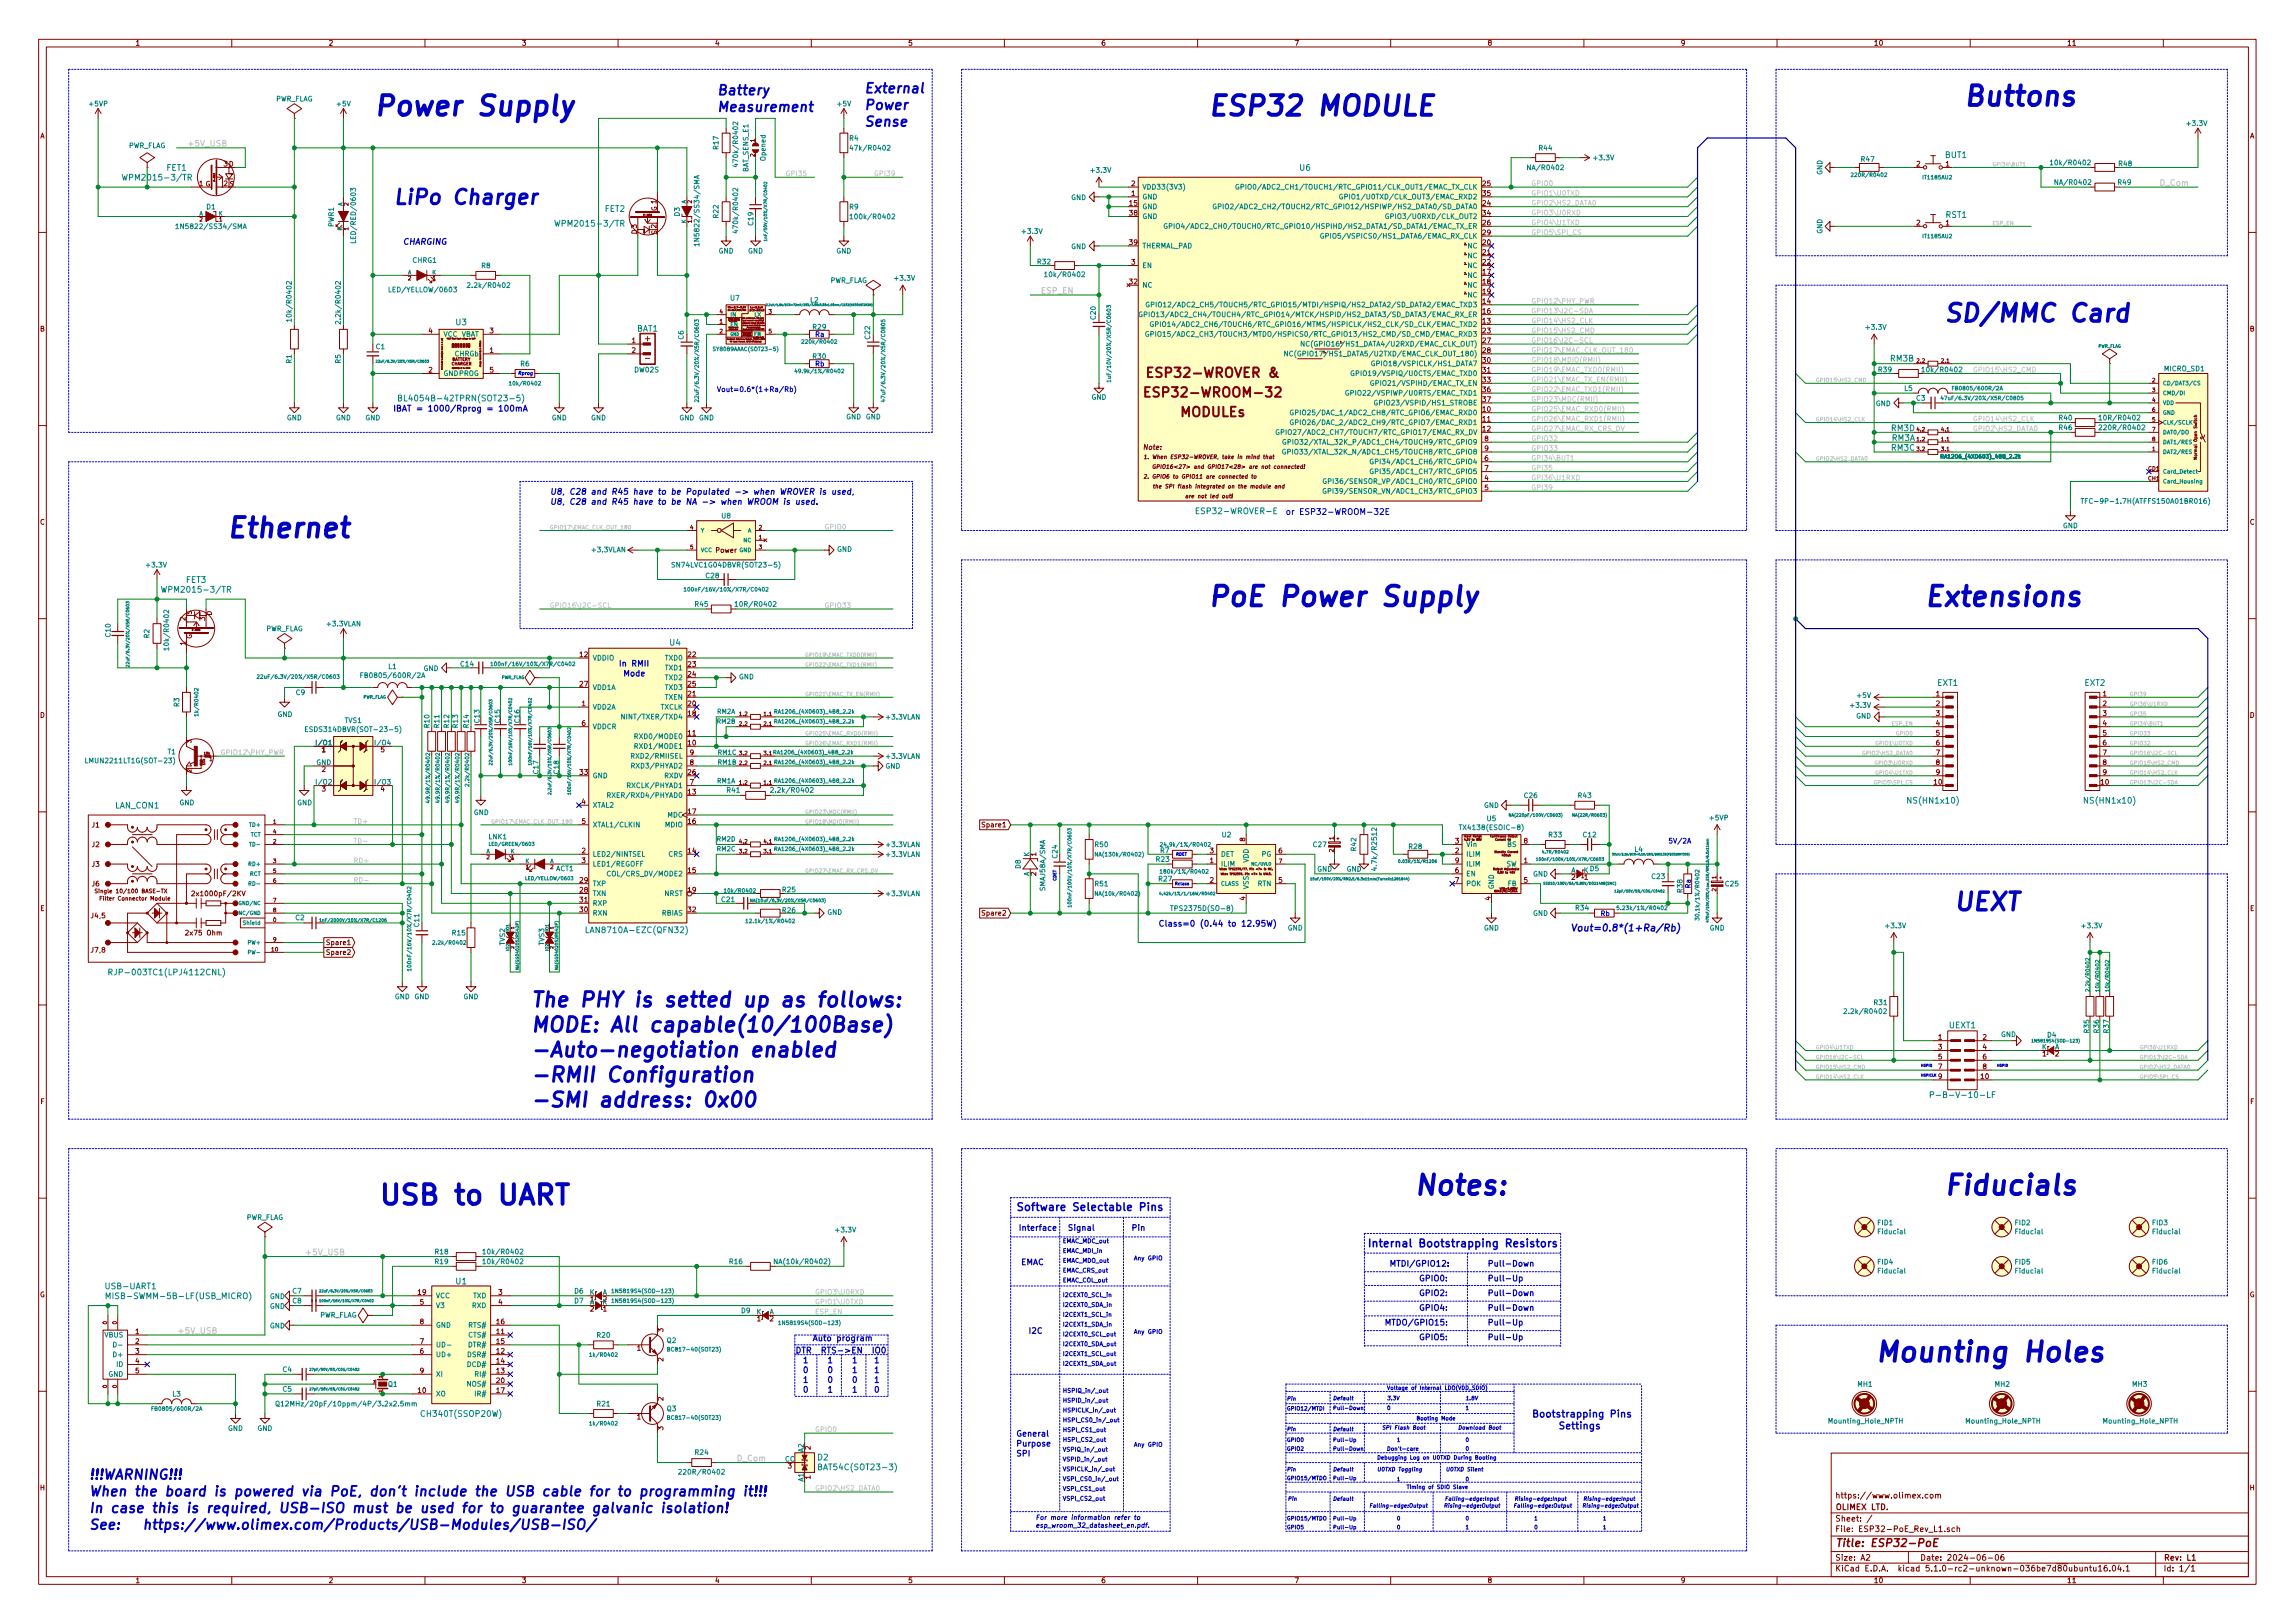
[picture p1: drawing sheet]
<svg xmlns="http://www.w3.org/2000/svg" width="594mm" height="420mm" viewBox="0 0 594 420" stroke-linecap="round" stroke-linejoin="round" font-family="sans-serif">
<defs><g id="words">
<g font-size="7.1" fill="#0000c2">
<text x="96.5" y="30">Power Supply</text>
<text x="312.4" y="30">ESP32 MODULE</text>
<text x="508" y="27.4">Buttons</text>
<text x="58.4" y="139.2">Ethernet</text>
<text x="312.4" y="157">PoE Power Supply</text>
<text x="497.8" y="157">Extensions</text>
<text x="97.8" y="311.9">USB to UART</text>
<text x="365.8" y="309.4">Notes:</text>
<text x="502.9" y="309.4">Fiducials</text>
<text x="485.1" y="352.5">Mounting Holes</text>
</g>
<g font-size="6.4" fill="#0000c2">
<text x="502.9" y="83.4">SD/MMC Card</text>
<text x="505.5" y="235.8">UEXT</text>
</g>
<g font-size="5.3" fill="#0000c2">
<text x="101.6" y="53">LiPo Charger</text>
<text x="137.2" y="260.7">The PHY is setted up as follows:</text>
<text x="137.2" y="267.2">MODE: All capable(10/100Base)</text>
<text x="137.2" y="273.7">-Auto-negotiation enabled</text>
<text x="137.2" y="280.2">-RMII Configuration</text>
<text x="137.2" y="286.6">-SMI address: 0x00</text>
</g>
<g font-size="3.5" fill="#0000c2">
<text x="185.4" y="24.6">Battery</text>
<text x="185.4" y="28.9">Measurement</text>
<text x="223.5" y="24.1">External</text>
<text x="223.5" y="28.4">Power</text>
<text x="223.5" y="32.8">Sense</text>
<text x="22.9" y="383">!!!WARNING!!!</text>
<text x="22.9" y="387.3">When the board is powered via PoE, don't include the USB cable for to programming it!!!</text>
<text x="22.9" y="391.7">In case this is required, USB-ISO must be used for to guarantee galvanic isolation!</text>
<text x="22.9" y="396">See:</text>
<text x="33.3" y="396">https://www.olimex.com/Products/USB-Modules/USB-ISO/</text>
</g>
<g font-size="3.5" fill="#840000">
<text x="298.4" y="97.8">ESP32-WROVER &amp;</text>
<text x="298.4" y="102.8">ESP32-WROOM-32</text>
<text x="305.5" y="107.9">MODULEs</text>
</g>
<g font-size="2.8" fill="#0000c2">
<text x="262.9" y="313.5">Software Selectable Pins</text>
<text x="353.8" y="322.9">Internal Bootstrapping Resistors</text>
</g>
<text font-size="2.8" fill="#840000" x="475" y="400.4">Title: ESP32-PoE</text>
<g font-size="2.5" fill="#0000c2">
<text x="406.4" y="241.1">Vout=0.8*(1+Ra/Rb)</text>
<text x="396.4" y="366.9">Bootstrapping Pins</text>
<text x="399.9" y="370">Settings</text>
</g>
<g font-size="2.1" fill="#c2c2c2">
<text x="48.3" y="37.9">+5V_USB</text>
<text x="558.8" y="48.1">D_Com</text>
<text x="269.2" y="76">ESP_EN</text>
<text x="78.7" y="325">+5V_USB</text>
<text x="45.7" y="345.3">+5V_USB</text>
<text x="190.5" y="378.3">D_Com</text>
</g>
<g font-size="2.1" fill="#008484">
<text x="503.6" y="40.9">BUT1</text>
<text x="33" y="46.7">WPM2015-3/TR</text>
<text x="43.1" y="44.2">FET1</text>
<text x="336.5" y="44.2">U6</text>
<text x="145" y="58.6">WPM2015-3/TR</text>
<text x="156.6" y="54.8">FET2</text>
<text x="503.7" y="56.4">RST1</text>
<text x="118" y="84.2">U3</text>
<text x="164.9" y="85.8">BAT1</text>
<text x="489.4" y="93.6">RM3B</text>
<text x="489.6" y="111.6">RM3D</text>
<text x="489.6" y="116.7">RM3C</text>
<text x="489.7" y="114.1">RM3A</text>
<text x="310.5" y="133.1">ESP32-WROVER-E</text>
<text x="43.2" y="153.4">WPM2015-3/TR</text>
<text x="48.2" y="150.9">FET3</text>
<text x="173.4" y="167.1">U4</text>
<text x="501.5" y="177.5">EXT1</text>
<text x="539.6" y="177.5">EXT2</text>
<text x="29.8" y="209.3">LAN_CON1</text>
<text x="494.3" y="208">NS(HN1x10)</text>
<text x="540" y="208">NS(HN1x10)</text>
<text x="152.9" y="241.5">LAN8710A-EZC(QFN32)</text>
<text x="29.8" y="252.5">RJP-003TC1(LPJ4112CNL)</text>
<text x="504.6" y="266.2">UEXT1</text>
<text x="501.9" y="284.2">P-B-V-10-LF</text>
<text x="27.7" y="333.7">USB-UART1</text>
<text x="118" y="332.5">U1</text>
<text x="29.3" y="336.3">MISB-SWMM-5B-LF(USB_MICRO)</text>
<text x="109.6" y="366.8">CH340T(SSOP20W)</text>
<text x="211.7" y="378">D2</text>
<text x="212.8" y="380.6">BAT54C(SOT23-3)</text>
</g>
<g font-size="2.1" fill="#0000c2">
<text x="104.1" y="63.3">CHARGING</text>
<text x="101.6" y="106.5">IBAT = 1000/Rprog = 100mA</text>
<text x="105.4" y="103.9">BL4054B-42TPRN(SOT23-5)</text>
<text x="142.2" y="128.1">U8, C28 and R45 have to be Populated -&gt; when WROVER is used,</text>
<text x="142.2" y="130.6">U8, C28 and R45 have to be NA -&gt; when WROOM is used.</text>
<text x="332.7" y="133.3">or ESP32-WROOM-32E</text>
<text x="160" y="172.5">In RMII</text>
<text x="160.6" y="175.1">Mode</text>
<text x="299.7" y="239.9">Class=0 (0.44 to 12.95W)</text>
<text x="263.5" y="318.6">Interface</text>
<text x="276.2" y="318.6">Signal</text>
<text x="292.7" y="318.6">Pin</text>
<text x="264.2" y="327.5">EMAC</text>
<text x="359.5" y="327.9">MTDI/GPIO12:</text>
<text x="384.9" y="327.9">Pull-Down</text>
<text x="367.2" y="331.7">GPIO0:</text>
<text x="367.2" y="335.5">GPIO2:</text>
<text x="384.9" y="331.7">Pull-Up</text>
<text x="384.9" y="335.5">Pull-Down</text>
<text x="367.2" y="339.3">GPIO4:</text>
<text x="384.9" y="339.3">Pull-Down</text>
<text x="210.2" y="347.2">Auto program</text>
<text x="266.1" y="345.3">I2C</text>
<text x="358.3" y="343.1">MTDO/GPIO15:</text>
<text x="367.2" y="346.9">GPIO5:</text>
<text x="384.9" y="343.1">Pull-Up</text>
<text x="384.9" y="346.9">Pull-Up</text>
<text x="205.7" y="350.4">DTR RTS-&gt;EN IO0</text>
<text x="207.6" y="352.9">1</text>
<text x="214" y="352.9">1</text>
<text x="220.3" y="352.9">1</text>
<text x="226.1" y="352.9">1</text>
<text x="207.6" y="355.4">0</text>
<text x="207.6" y="358">1</text>
<text x="214" y="355.4">0</text>
<text x="214" y="358">0</text>
<text x="220.3" y="355.4">1</text>
<text x="220.3" y="358">0</text>
<text x="226.1" y="355.4">1</text>
<text x="226.1" y="358">1</text>
<text x="207.6" y="360.5">0</text>
<text x="214" y="360.5">1</text>
<text x="220.3" y="360.5">1</text>
<text x="226.1" y="360.5">0</text>
<text x="262.9" y="371.9">General</text>
<text x="262.9" y="374.5">Purpose</text>
<text x="262.9" y="377">SPI</text>
</g>
<g font-size="2.1" fill="#840000">
<text x="167" y="88.4">+</text>
<text x="167.3" y="93.4">-</text>
<text x="475" y="387.9">https://www.olimex.com</text>
<text x="475" y="393.9">Sheet: /</text>
<text x="475" y="390.9">OLIMEX LTD.</text>
<text x="475" y="396.6">File: ESP32-PoE_Rev_L1.sch</text>
<text x="475" y="406.8">KiCad E.D.A. kicad 5.1.0-rc2-unknown-036be7d80ubuntu16.04.1</text>
<text x="475" y="404">Size: A2</text>
<text x="497" y="404">Date: 2024-06-06</text>
<text x="560" y="404">Rev: L1</text>
<text x="560" y="406.8">Id: 1/1</text>
</g>
<g font-size="1.8" fill="#840000">
<text x="35" y="11.8">1</text>
<text x="85" y="11.8">2</text>
<text x="135" y="11.8">3</text>
<text x="185" y="11.8">4</text>
<text x="235" y="11.8">5</text>
<text x="285" y="11.8">6</text>
<text x="335" y="11.8">7</text>
<text x="385" y="11.8">8</text>
<text x="435" y="11.8">9</text>
<text x="485" y="11.8">10</text>
<text x="535" y="11.8">11</text>
<text x="10.4" y="35.8">A</text>
<text x="582.4" y="35.8">A</text>
<text x="57.9" y="43.1">3 D</text>
<text x="496.1" y="43.1">2</text>
<text x="503.7" y="43.1">1</text>
<text x="51.6" y="48.2">1 G</text>
<text x="57.9" y="48.2">2</text>
<text x="59.4" y="48.3">S</text>
<text x="292.4" y="53.3">15</text>
<text x="292.9" y="50.7">1</text>
<text x="292.9" y="48.2">2</text>
<text x="383.8" y="53.3">24</text>
<text x="383.8" y="48.2">25</text>
<text x="383.8" y="50.7">35</text>
<text x="169.9" y="59.1" transform="rotate(-90 169.9 59.1)">2</text>
<text x="170" y="54.7" transform="rotate(-90 170 54.7)">G 1</text>
<text x="292.4" y="55.8">38</text>
<text x="383.8" y="58.3">26</text>
<text x="383.8" y="55.8">34</text>
<text x="496.1" y="58.3">2</text>
<text x="503.7" y="58.3">1</text>
<text x="164.9" y="60.7" transform="rotate(-90 164.9 60.7)">D 3</text>
<text x="170.1" y="60.8" transform="rotate(-90 170.1 60.8)">S</text>
<text x="292.4" y="63.4">39</text>
<text x="383.8" y="63.4">20</text>
<text x="383.8" y="66">21</text>
<text x="383.8" y="60.9">29</text>
<text x="292.9" y="68.5">3</text>
<text x="383.8" y="71">17</text>
<text x="383.8" y="68.5">22</text>
<text x="292.4" y="73.6">32</text>
<text x="383.8" y="73.6">18</text>
<text x="383.8" y="76.1">19</text>
<text x="383.8" y="83.7">13</text>
<text x="383.8" y="78.7">14</text>
<text x="383.8" y="81.2">16</text>
<text x="10.4" y="85.8">B</text>
<text x="111" y="86.3">4</text>
<text x="126.8" y="86.3">3</text>
<text x="163.6" y="88.8">1</text>
<text x="383.8" y="86.3">23</text>
<text x="383.8" y="88.8">27</text>
<text x="582.4" y="85.8">B</text>
<text x="126.8" y="91.4">1</text>
<text x="163.6" y="91.4">2</text>
<text x="383.8" y="91.4">28</text>
<text x="383.8" y="93.9">30</text>
<text x="111" y="96.4">2</text>
<text x="126.8" y="96.4">5</text>
<text x="383.8" y="96.4">31</text>
<text x="383.8" y="99">33</text>
<text x="383.8" y="101.5">36</text>
<text x="383.8" y="106.6">10</text>
<text x="383.8" y="104.1">37</text>
<text x="383.8" y="109.1">11</text>
<text x="383.8" y="111.7">12</text>
<text x="296.2" y="116.4">Note:</text>
<text x="384.3" y="119.3">6</text>
<text x="384.3" y="114.2">8</text>
<text x="384.3" y="116.8">9</text>
<text x="384.3" y="124.4">4</text>
<text x="384.3" y="121.8">7</text>
<text x="384.3" y="126.9">5</text>
<text x="10.4" y="135.8">C</text>
<text x="582.4" y="135.8">C</text>
<text x="185.3" y="143.1">Power</text>
<text x="48" y="160.7" transform="rotate(-90 48 160.7)">2</text>
<text x="49.7" y="159.2" transform="rotate(-90 49.7 159.2)">S</text>
<text x="53.1" y="160.7" transform="rotate(-90 53.1 160.7)">3</text>
<text x="54.8" y="159.4" transform="rotate(-90 54.8 159.4)">D</text>
<text x="48" y="167" transform="rotate(-90 48 167)">1</text>
<text x="49.7" y="165.4" transform="rotate(-90 49.7 165.4)">G</text>
<text x="150.1" y="170.1">12</text>
<text x="178.1" y="170.1">22</text>
<text x="178.1" y="172.6">23</text>
<text x="150.1" y="177.7">27</text>
<text x="178.1" y="175.2">24</text>
<text x="178.1" y="177.7">25</text>
<text x="10.4" y="185.8">D</text>
<text x="150.6" y="182.8">1</text>
<text x="178.1" y="185.3">18</text>
<text x="178.1" y="182.8">20</text>
<text x="178.1" y="180.3">21</text>
<text x="501.2" y="180.3">1</text>
<text x="501.2" y="182.8">2</text>
<text x="501.2" y="185.3">3</text>
<text x="544.3" y="180.3">1</text>
<text x="544.3" y="182.8">2</text>
<text x="544.3" y="185.3">3</text>
<text x="582.4" y="185.8">D</text>
<text x="150.6" y="187.9">6</text>
<text x="178.1" y="190.4">11</text>
<text x="501.2" y="187.9">4</text>
<text x="501.2" y="190.4">5</text>
<text x="544.3" y="187.9">4</text>
<text x="544.3" y="190.4">5</text>
<text x="83.3" y="194.7">1</text>
<text x="98.6" y="194.7">5</text>
<text x="178.1" y="193">10</text>
<text x="178.6" y="195.5">9</text>
<text x="501.2" y="193">6</text>
<text x="501.2" y="195.5">7</text>
<text x="544.3" y="193">6</text>
<text x="544.3" y="195.5">7</text>
<text x="83.3" y="199.8">2</text>
<text x="150.1" y="200.6">33</text>
<text x="178.1" y="200.6">26</text>
<text x="178.6" y="203.1">7</text>
<text x="178.6" y="198">8</text>
<text x="500.7" y="203.1">10</text>
<text x="501.2" y="198">8</text>
<text x="501.2" y="200.6">9</text>
<text x="543.9" y="203.1">10</text>
<text x="544.3" y="198">8</text>
<text x="544.3" y="200.6">9</text>
<text x="83.3" y="204.9">3</text>
<text x="98.6" y="204.9">4</text>
<text x="150.6" y="208.2">4</text>
<text x="178.1" y="205.7">13</text>
<text x="23.8" y="214.2">J1</text>
<text x="150.6" y="213.3">5</text>
<text x="178.1" y="213.3">16</text>
<text x="178.1" y="210.7">17</text>
<text x="254.8" y="214.2">Spare1</text>
<text x="23.8" y="219.3">J2</text>
<text x="150.6" y="220.9">2</text>
<text x="178.1" y="220.9">14</text>
<text x="268.2" y="221.6" transform="rotate(-90 268.2 221.6)">1</text>
<text x="313.2" y="220.9">3</text>
<text x="322.3" y="217.8" transform="rotate(-90 322.3 217.8)">8</text>
<text x="331" y="220.9">6</text>
<text x="376.7" y="220.9">2</text>
<text x="376.7" y="218.4">3</text>
<text x="394.5" y="218.4">8</text>
<text x="23.8" y="224.4">J3</text>
<text x="150.6" y="223.4">3</text>
<text x="178.1" y="226">15</text>
<text x="268.2" y="226.7" transform="rotate(-90 268.2 226.7)">2</text>
<text x="313.2" y="223.4">1</text>
<text x="376.7" y="226">6</text>
<text x="376.7" y="223.4">9</text>
<text x="394.5" y="223.4">1</text>
<text x="406.8" y="227.8">2</text>
<text x="410.1" y="227.8">1</text>
<text x="23.8" y="229.5">J6</text>
<text x="50.5" y="232">2x1000pF/2KV</text>
<text x="150.1" y="231.1">28</text>
<text x="150.1" y="228.5">29</text>
<text x="150.1" y="233.6">31</text>
<text x="178.1" y="231.1">19</text>
<text x="313.2" y="228.5">2</text>
<text x="322.3" y="233.1" transform="rotate(-90 322.3 233.1)">4</text>
<text x="331" y="228.5">5</text>
<text x="376.7" y="228.5">7</text>
<text x="385.8" y="233.1" transform="rotate(-90 385.8 233.1)">4</text>
<text x="394.5" y="228.5">5</text>
<text x="10.4" y="235.8">E</text>
<text x="23.7" y="237.7">J4,5</text>
<text x="150.1" y="236.1">30</text>
<text x="178.1" y="236.1">32</text>
<text x="254.8" y="237">Spare2</text>
<text x="582.4" y="235.8">E</text>
<text x="48.5" y="242.2">2x75 Ohm</text>
<text x="84.2" y="244.6">Spare1</text>
<text x="23.7" y="246.6">J7,8</text>
<text x="84.2" y="247.2">Spare2</text>
<text x="501.8" y="269.2">1</text>
<text x="513.3" y="269.2">2</text>
<text x="501.8" y="271.7">3</text>
<text x="501.8" y="274.2">5</text>
<text x="513.3" y="271.7">4</text>
<text x="513.3" y="274.2">6</text>
<text x="528.7" y="273.5">1</text>
<text x="532" y="273.5">2</text>
<text x="501.8" y="276.8">7</text>
<text x="501.8" y="279.3">9</text>
<text x="512.8" y="279.3">10</text>
<text x="513.3" y="276.8">8</text>
<text x="10.5" y="285.8">F</text>
<text x="582.5" y="285.8">F</text>
<text x="10.3" y="335.8">G</text>
<text x="108.3" y="335.2">19</text>
<text x="129.1" y="335.2">3</text>
<text x="582.3" y="335.8">G</text>
<text x="108.7" y="337.7">5</text>
<text x="129.1" y="337.7">4</text>
<text x="152.8" y="339.5">2</text>
<text x="156.1" y="339.5">1</text>
<text x="35.1" y="345.4">1</text>
<text x="35.1" y="347.9">2</text>
<text x="108.7" y="347.9">7</text>
<text x="108.7" y="342.8">8</text>
<text x="128.6" y="345.4">11</text>
<text x="128.6" y="347.9">15</text>
<text x="128.6" y="342.8">16</text>
<text x="171.7" y="344.8" transform="rotate(-90 171.7 344.8)">3</text>
<text x="196" y="342.1">1</text>
<text x="199.3" y="342.1">2</text>
<text x="35.1" y="350.4">3</text>
<text x="35.1" y="353">4</text>
<text x="108.7" y="350.4">6</text>
<text x="128.6" y="350.4">12</text>
<text x="128.6" y="353">14</text>
<text x="164.9" y="349.7">1</text>
<text x="171.7" y="352.4" transform="rotate(-90 171.7 352.4)">2</text>
<text x="35.1" y="355.5">5</text>
<text x="108.7" y="355.5">9</text>
<text x="128.6" y="355.5">13</text>
<text x="128.6" y="358.1">20</text>
<text x="108.3" y="360.6">10</text>
<text x="128.6" y="360.6">17</text>
<text x="171.7" y="362.6" transform="rotate(-90 171.7 362.6)">2</text>
<text x="164.9" y="367.5">1</text>
<text x="171.7" y="370.2" transform="rotate(-90 171.7 370.2)">3</text>
<text x="209.8" y="375.3" transform="rotate(-90 209.8 375.3)">2</text>
<text x="204" y="380.2">3</text>
<text x="209.8" y="382.9" transform="rotate(-90 209.8 382.9)">1</text>
<text x="10.4" y="385.8">H</text>
<text x="582.4" y="385.8">H</text>
<text x="35" y="409.8">1</text>
<text x="85" y="409.8">2</text>
<text x="135" y="409.8">3</text>
<text x="185" y="409.8">4</text>
<text x="235" y="409.8">5</text>
<text x="285" y="409.8">6</text>
<text x="335" y="409.8">7</text>
<text x="385" y="409.8">8</text>
<text x="435" y="409.8">9</text>
<text x="485" y="409.8">10</text>
<text x="535" y="409.8">11</text>
</g>
<g font-size="1.8" fill="#008484">
<text x="23.2" y="27.5">+5VP</text>
<text x="71.2" y="26.3">PWR_FLAG</text>
<text x="87.3" y="27.5">+5V</text>
<text x="216.8" y="27.5">+5V</text>
<text x="566.2" y="32.6">+3.3V</text>
<text x="33.1" y="38.3">PWR_FLAG</text>
<text x="186" y="38.6" transform="rotate(-90 186 38.6)">R17</text>
<text x="198.2" y="41.5" transform="rotate(-90 198.2 41.5)">Opened</text>
<text x="219.9" y="36.4">R4</text>
<text x="220.9" y="39">47k/R0402</text>
<text x="398.4" y="39">R44</text>
<text x="412.7" y="41.5">+3.3V</text>
<text x="481.8" y="41.9">R47</text>
<text x="191.1" y="42.2" transform="rotate(-90 191.1 42.2)">470k/R0402</text>
<text x="193.7" y="44.5" transform="rotate(-90 193.7 44.5)">BAT_SENS_E1</text>
<text x="282.5" y="44.7">+3.3V</text>
<text x="395.9" y="44">NA/R0402</text>
<text x="471.7" y="45.3" transform="rotate(-90 471.7 45.3)">GND</text>
<text x="531.6" y="42.8">10k/R0402</text>
<text x="532.5" y="47.8">NA/R0402</text>
<text x="548.3" y="47.8">R49</text>
<text x="548.5" y="43">R48</text>
<text x="277.3" y="51.8">GND</text>
<text x="295.7" y="51.6">GND</text>
<text x="295.7" y="49.1">VDD33(3V3)</text>
<text x="324.6" y="49.1">GPIO0/ADC2_CH1/TOUCH1/RTC_GPIO11/CLK_OUT1/EMAC_TX_CLK</text>
<text x="349.6" y="51.6">GPIO1/U0TXD/CLK_OUT3/EMAC_RXD2</text>
<text x="46.9" y="59.3">1N5822/SS34/SMA</text>
<text x="53.5" y="54.2">D1</text>
<text x="86.4" y="58.7" transform="rotate(-90 86.4 58.7)">PWR1</text>
<text x="175.9" y="55.9" transform="rotate(-90 175.9 55.9)">D3</text>
<text x="186" y="56.4" transform="rotate(-90 186 56.4)">R22</text>
<text x="191.1" y="59.4" transform="rotate(-90 191.1 59.4)">470k/R0402</text>
<text x="195" y="58.3" transform="rotate(-90 195 58.3)">C19</text>
<text x="219.9" y="54.2">R9</text>
<text x="221" y="56.7">100k/R0402</text>
<text x="295.7" y="54.1">GND</text>
<text x="295.7" y="56.7">GND</text>
<text x="307.8" y="59.2">GPIO4/ADC2_CH0/TOUCH0/RTC_GPIO10/HSPIHD/HS2_DATA1/SD_DATA1/EMAC_TX_ER</text>
<text x="319.9" y="54.1">GPIO2/ADC2_CH2/TOUCH2/RTC_GPIO12/HSPIWP/HS2_DATA0/SD_DATA0</text>
<text x="360.8" y="56.7">GPIO3/U0RXD/CLK_OUT2</text>
<text x="92.1" y="61.9" transform="rotate(-90 92.1 61.9)">LED/RED/0603</text>
<text x="181" y="62.3" transform="rotate(-90 181 62.3)">1N5822/SS34/SMA</text>
<text x="186" y="65.6">GND</text>
<text x="193.6" y="65.6">GND</text>
<text x="216.5" y="65.6">GND</text>
<text x="264.7" y="60.5">+3.3V</text>
<text x="277.3" y="64.5">GND</text>
<text x="295.7" y="64.3">THERMAL_PAD</text>
<text x="344.6" y="61.8">GPIO5/VSPICS0/HS1_DATA6/EMAC_RX_CLK</text>
<text x="380" y="64.3">NC</text>
<text x="471.7" y="60.5" transform="rotate(-90 471.7 60.5)">GND</text>
<text x="106.8" y="68">CHRG1</text>
<text x="124.7" y="69.4">R8</text>
<text x="268.6" y="68.4">R32</text>
<text x="271.3" y="71.7">10k/R0402</text>
<text x="295.7" y="69.4">EN</text>
<text x="380" y="71.9">NC</text>
<text x="380" y="66.8">NC</text>
<text x="380" y="69.4">NC</text>
<text x="101.4" y="75.7">LED/YELLOW/0603</text>
<text x="121.9" y="74.5">2.2k/R0402</text>
<text x="189.1" y="77.8">U7</text>
<text x="214.8" y="73.2">PWR_FLAG</text>
<text x="231.7" y="72.7">+3.3V</text>
<text x="295.7" y="74.5">NC</text>
<text x="380" y="74.5">NC</text>
<text x="380" y="77">NC</text>
<text x="75.5" y="82.4" transform="rotate(-90 75.5 82.4)">10k/R0402</text>
<text x="88.2" y="82.9" transform="rotate(-90 88.2 82.9)">2.2k/R0402</text>
<text x="209.8" y="78.3">L2</text>
<text x="283.6" y="82.7" transform="rotate(-90 283.6 82.7)">C20</text>
<text x="302.3" y="82.1">GPIO13/ADC2_CH4/TOUCH4/RTC_GPIO14/MTCK/HSPID/HS2_DATA3/SD_DATA3/EMAC_RX_ER</text>
<text x="304.4" y="79.5">GPIO12/ADC2_CH5/TOUCH5/RTC_GPIO15/MTDI/HSPIQ/HS2_DATA2/SD_DATA2/EMAC_TXD3</text>
<text x="114.7" y="87.2">VCC VBAT</text>
<text x="177" y="87.9" transform="rotate(-90 177 87.9)">C6</text>
<text x="210.5" y="85.3">R29</text>
<text x="225.2" y="87.7" transform="rotate(-90 225.2 87.7)">C22</text>
<text x="305" y="87.2">GPIO15/ADC2_CH3/TOUCH3/MTDO/HSPICS0/RTC_GPIO13/HS2_CMD/SD_CMD/EMAC_RXD3</text>
<text x="305.8" y="84.6">GPIO14/ADC2_CH6/TOUCH6/RTC_GPIO16/MTMS/HSPICLK/HS2_CLK/SD_CLK/EMAC_TXD2</text>
<text x="340.1" y="89.7">NC(GPIO16/HS1_DATA4/U2RXD/EMAC_CLK_OUT)</text>
<text x="483.2" y="85.4">+3.3V</text>
<text x="75.5" y="94" transform="rotate(-90 75.5 94)">R1</text>
<text x="88.2" y="94" transform="rotate(-90 88.2 94)">R5</text>
<text x="97.4" y="90.4">C1</text>
<text x="117.7" y="92.2">CHRGb</text>
<text x="134.8" y="94.8">R6</text>
<text x="210.5" y="92.9">R30</text>
<text x="336.3" y="92.2">NC(GPIO17/HS1_DATA5/U2TXD/EMAC_CLK_OUT_180)</text>
<text x="357.2" y="94.8">GPIO18/VSPICLK/HS1_DATA7</text>
<text x="114.7" y="97.3">GNDPROG</text>
<text x="164.3" y="96.4">DW02S</text>
<text x="352.7" y="97.3">GPIO19/VSPIQ/U0CTS/EMAC_TXD0</text>
<text x="356.7" y="99.9">GPIO21/VSPIHD/EMAC_TX_EN</text>
<text x="486.3" y="96.4">R39</text>
<text x="493" y="101.2">L5</text>
<text x="498.3" y="96.4">10k/R0402</text>
<text x="560.3" y="96.1">MICRO_SD1</text>
<text x="282.5" y="103.5">GND</text>
<text x="338.1" y="107.5">GPIO25/DAC_1/ADC2_CH8/RTC_GPIO6/EMAC_RXD0</text>
<text x="351.3" y="102.4">GPIO22/VSPIWP/U0RTS/EMAC_TXD1</text>
<text x="358" y="104.9">GPIO23/VSPID/HS1_STROBE</text>
<text x="485.5" y="105.1">GND</text>
<text x="496.1" y="103.7">C3</text>
<text x="74.2" y="108.8">GND</text>
<text x="86.9" y="108.8">GND</text>
<text x="94.6" y="108.8">GND</text>
<text x="142.8" y="108.8">GND</text>
<text x="153" y="108.8">GND</text>
<text x="175.8" y="108.8">GND GND</text>
<text x="219" y="108.6">GND GND</text>
<text x="334.5" y="112.6">GPIO27/ADC2_CH7/TOUCH7/RTC_GPIO17/EMAC_RX_DV</text>
<text x="338.1" y="110">GPIO26/DAC_2/ADC2_CH9/RTC_GPIO7/EMAC_RXD1</text>
<text x="533" y="108.8">R40</text>
<text x="533" y="111.3">R46</text>
<text x="544.2" y="108.8">10R/R0402</text>
<text x="544.3" y="111.3">220R/R0402</text>
<text x="336.4" y="117.6">GPIO33/XTAL_32K_N/ADC1_CH5/TOUCH8/RTC_GPIO8</text>
<text x="336.5" y="115.1">GPIO32/XTAL_32K_P/ADC1_CH4/TOUCH9/RTC_GPIO9</text>
<text x="345.9" y="125.3">GPI36/SENSOR_VP/ADC1_CH0/RTC_GPIO0</text>
<text x="357.2" y="120.2">GPI34/ADC1_CH6/RTC_GPIO4</text>
<text x="357.2" y="122.7">GPI35/ADC1_CH7/RTC_GPIO5</text>
<text x="345.8" y="127.8">GPI39/SENSOR_VN/ADC1_CH3/RTC_GPIO3</text>
<text x="540.9" y="130.4">TFC-9P-1.7H(ATFFS150A01BR016)</text>
<text x="186.8" y="134.2">U8</text>
<text x="534" y="136.7">GND</text>
<text x="153.3" y="143">+3.3VLAN</text>
<text x="216.7" y="142.8">GND</text>
<text x="38" y="146.9">+3.3V</text>
<text x="175.1" y="146.9">SN74LVC1G04DBVR(SOT23-5)</text>
<text x="182.8" y="149.7">C28</text>
<text x="180" y="157.1">R45</text>
<text x="191.1" y="157.1">10R/R0402</text>
<text x="28.6" y="164.8" transform="rotate(-90 28.6 164.8)">C10</text>
<text x="38.7" y="165.2" transform="rotate(-90 38.7 165.2)">R2</text>
<text x="43.7" y="167.5" transform="rotate(-90 43.7 167.5)">10k/R0402</text>
<text x="68.7" y="163.4">PWR_FLAG</text>
<text x="84.8" y="162.1">+3.3VLAN</text>
<text x="100.6" y="173.2">L1</text>
<text x="109.6" y="173.7">GND</text>
<text x="119.3" y="172.6">C14</text>
<text x="153.4" y="171">VDDIO</text>
<text x="172.3" y="171">TXD0</text>
<text x="172.3" y="173.5">TXD1</text>
<text x="76.7" y="179.9">C9</text>
<text x="94.7" y="175.5">FB0805/600R/2A</text>
<text x="153.4" y="178.6">VDD1A</text>
<text x="172.3" y="176.1">TXD2</text>
<text x="172.3" y="178.6">TXD3</text>
<text x="191.3" y="175.9">GND</text>
<text x="46.4" y="182.9" transform="rotate(-90 46.4 182.9)">R3</text>
<text x="71.8" y="185.6">GND</text>
<text x="153.4" y="183.7">VDD2A</text>
<text x="170.9" y="183.7">TXCLK</text>
<text x="172.1" y="181.1">TXEN</text>
<text x="479.2" y="183.2">+3.3V</text>
<text x="480.8" y="180.7">+5V</text>
<text x="80.6" y="189.5">ESDS314DBVR(SOT-23-5)</text>
<text x="89.2" y="187.2">TVS1</text>
<text x="111.2" y="188.4" transform="rotate(-90 111.2 188.4)">R10</text>
<text x="113.7" y="188.4" transform="rotate(-90 113.7 188.4)">R11</text>
<text x="116.3" y="188.4" transform="rotate(-90 116.3 188.4)">R12</text>
<text x="118.5" y="188.4" transform="rotate(-90 118.5 188.4)">R13</text>
<text x="121.3" y="188.4" transform="rotate(-90 121.3 188.4)">R14</text>
<text x="124.1" y="187.1" transform="rotate(-90 124.1 187.1)">C13</text>
<text x="129.5" y="187.1" transform="rotate(-90 129.5 187.1)">C15</text>
<text x="134.5" y="187.1" transform="rotate(-90 134.5 187.1)">C16</text>
<text x="153.4" y="188.8">VDDCR</text>
<text x="162.5" y="186.2">NINT/TXER/TXD4</text>
<text x="165.3" y="191.3">RXD0/MODE0</text>
<text x="229.5" y="186.3">+3.3VLAN</text>
<text x="480.5" y="186">GND</text>
<text x="23.2" y="197.6">LMUN2211LT1G(SOT-23)</text>
<text x="43.4" y="195.3">T1</text>
<text x="82.1" y="193">I/O1</text>
<text x="97.4" y="193">I/O4</text>
<text x="164.4" y="196.4">RXD2/RMIISEL</text>
<text x="165.3" y="193.8">RXD1/MODE1</text>
<text x="229.5" y="196.4">+3.3VLAN</text>
<text x="81.9" y="198">GND</text>
<text x="82.1" y="203.1">I/O2</text>
<text x="97.4" y="203.1">I/O3</text>
<text x="139.4" y="200.3" transform="rotate(-90 139.4 200.3)">C17</text>
<text x="144.7" y="200.3" transform="rotate(-90 144.7 200.3)">C18</text>
<text x="153.4" y="201.5">GND</text>
<text x="164.4" y="198.9">RXD3/PHYAD2</text>
<text x="171.9" y="201.5">RXDV</text>
<text x="229.2" y="199">GND</text>
<text x="46.4" y="208.4">GND</text>
<text x="76.9" y="208.4">GND</text>
<text x="153.4" y="209.1">XTAL2</text>
<text x="159.1" y="206.5">RXER/RXD4/PHYAD0</text>
<text x="163.1" y="204">RXCLK/PHYAD1</text>
<text x="188.2" y="205.2">R41</text>
<text x="200.4" y="205.2">2.2k/R0402</text>
<text x="384.1" y="209.1">GND</text>
<text x="394.6" y="206.6">C26</text>
<text x="408.6" y="206.6">R43</text>
<text x="122.6" y="211">GND</text>
<text x="153.4" y="214.2">XTAL1/CLKIN</text>
<text x="172.2" y="214.2">MDIO</text>
<text x="172.8" y="211.6">MDC</text>
<text x="378.9" y="214.9">TX4138(ESOIC-8)</text>
<text x="385" y="212.6">U5</text>
<text x="442.7" y="212.4">+5VP</text>
<text x="126.5" y="217.3">LNK1</text>
<text x="153.4" y="221.8">LED2/NINTSEL</text>
<text x="173.1" y="221.8">CRS</text>
<text x="229.5" y="219.3">+3.3VLAN</text>
<text x="229.5" y="221.8">+3.3VLAN</text>
<text x="266.4" y="221.8" transform="rotate(-90 266.4 221.8)">K</text>
<text x="283.5" y="219.3">R50</text>
<text x="300.4" y="220.8">R7</text>
<text x="316" y="221.8">DET</text>
<text x="316.4" y="216.8">U2</text>
<text x="326.6" y="221.8">PG</text>
<text x="340" y="219.3">C27</text>
<text x="351.1" y="220.2" transform="rotate(-90 351.1 220.2)">R42</text>
<text x="364.7" y="219.8">R28</text>
<text x="379.5" y="221.8">ILIM</text>
<text x="379.5" y="219.2">Vin</text>
<text x="390.2" y="219.2">BS</text>
<text x="401" y="216.8">R33</text>
<text x="409.9" y="216.8">C12</text>
<text x="423.2" y="220.6">L4</text>
<text x="143.9" y="225.5">ACT1</text>
<text x="153.4" y="224.3">LED1/REGOFF</text>
<text x="158.6" y="226.9">COL/CRS_DV/MODE2</text>
<text x="264.2" y="224.9" transform="rotate(-90 264.2 224.9)">D8</text>
<text x="266.4" y="226.9" transform="rotate(-90 266.4 226.9)">A</text>
<text x="273.7" y="222.1" transform="rotate(-90 273.7 222.1)">C24</text>
<text x="299.3" y="223.1">R23</text>
<text x="316" y="224.3">ILIM</text>
<text x="323.2" y="223.4" transform="rotate(-90 323.2 223.4)">VDD</text>
<text x="340.9" y="225.6">GND</text>
<text x="348.6" y="225.6">GND</text>
<text x="356.4" y="224.4" transform="rotate(-90 356.4 224.4)">4.7k/R2512</text>
<text x="379.5" y="226.9">EN</text>
<text x="379.5" y="224.3">ILIM</text>
<text x="389.8" y="224.3">SW</text>
<text x="396.8" y="226.9">GND</text>
<text x="406.7" y="226">A</text>
<text x="410" y="226">K</text>
<text x="411.6" y="225.5">D5</text>
<text x="427.6" y="227.6">C23</text>
<text x="153.4" y="231.9">TXN</text>
<text x="153.4" y="229.4">TXP</text>
<text x="172" y="231.9">NRST</text>
<text x="186.8" y="233.5">C21</text>
<text x="202.6" y="231">R25</text>
<text x="229.5" y="232">+3.3VLAN</text>
<text x="270.6" y="230.3" transform="rotate(-90 270.6 230.3)">SMAJ58A/SMA</text>
<text x="283.5" y="229.5">R51</text>
<text x="300" y="228.2">R27</text>
<text x="323.2" y="230.3" transform="rotate(-90 323.2 230.3)">VSS</text>
<text x="325.6" y="229.4">RTN</text>
<text x="379.5" y="229.4">POK</text>
<text x="386.7" y="230.3" transform="rotate(-90 386.7 230.3)">GND</text>
<text x="390.3" y="229.4">FB</text>
<text x="435.5" y="231" transform="rotate(-90 435.5 231)">R38</text>
<text x="446.7" y="229.5">C25</text>
<text x="76.5" y="238.2">C2</text>
<text x="108.5" y="239.9" transform="rotate(-90 108.5 239.9)">C11</text>
<text x="153.4" y="237">RXN</text>
<text x="153.4" y="234.5">RXP</text>
<text x="171.3" y="237">RBIAS</text>
<text x="202.6" y="236.3">R26</text>
<text x="214.1" y="236.8">GND</text>
<text x="304.2" y="235.8">TPS2375D(SO-8)</text>
<text x="396.8" y="237.1">GND</text>
<text x="407.9" y="235.7">R34</text>
<text x="117.1" y="242.2">R15</text>
<text x="130.7" y="244.7" transform="rotate(-90 130.7 244.7)">TVS2</text>
<text x="140.9" y="244.7" transform="rotate(-90 140.9 244.7)">TVS3</text>
<text x="333.3" y="240.9">GND</text>
<text x="384.1" y="240.9">GND</text>
<text x="442.5" y="240.9">GND</text>
<text x="488.3" y="240.3">+3.3V</text>
<text x="539.1" y="240.3">+3.3V</text>
<text x="102.2" y="258.7">GND GND</text>
<text x="120" y="258.7">GND</text>
<text x="478.3" y="262.5">2.2k/R0402</text>
<text x="485.2" y="260.2">R31</text>
<text x="518" y="268.4">GND</text>
<text x="530" y="268.6">D4</text>
<text x="540.8" y="267.4" transform="rotate(-90 540.8 267.4)">R35</text>
<text x="543.4" y="267.4" transform="rotate(-90 543.4 267.4)">R36</text>
<text x="545.9" y="267.4" transform="rotate(-90 545.9 267.4)">R37</text>
<text x="528.6" y="271.7">K</text>
<text x="531.9" y="271.7">A</text>
<text x="63.6" y="315.8">PWR_FLAG</text>
<text x="486.1" y="317.2">FID1</text>
<text x="521.7" y="317.2">FID2</text>
<text x="557.2" y="317.2">FID3</text>
<text x="216.5" y="319">+3.3V</text>
<text x="486.3" y="319.5">Fiducial</text>
<text x="521.9" y="319.5">Fiducial</text>
<text x="557.5" y="319.5">Fiducial</text>
<text x="112.7" y="324.7">R18</text>
<text x="112.7" y="327.2">R19</text>
<text x="125.9" y="324.7">10k/R0402</text>
<text x="125.9" y="327.2">10k/R0402</text>
<text x="188.9" y="327.2">R16</text>
<text x="201.4" y="327.2">NA(10k/R0402)</text>
<text x="486.1" y="327.3">FID4</text>
<text x="486.3" y="329.7">Fiducial</text>
<text x="521.7" y="327.3">FID5</text>
<text x="521.9" y="329.7">Fiducial</text>
<text x="557.2" y="327.3">FID6</text>
<text x="557.5" y="329.7">Fiducial</text>
<text x="75.8" y="334.9">C7</text>
<text x="148.7" y="334.9">D6</text>
<text x="152.7" y="335.2">K</text>
<text x="156" y="335.2">A</text>
<text x="69.8" y="336.3">GND</text>
<text x="69.8" y="338.8">GND</text>
<text x="75.8" y="337.4">C8</text>
<text x="82.7" y="341.1">PWR_FLAG</text>
<text x="112.8" y="336.1">VCC</text>
<text x="112.8" y="338.6">V3</text>
<text x="122.3" y="338.6">RXD</text>
<text x="122.5" y="336.1">TXD</text>
<text x="148.7" y="337.4">D7</text>
<text x="152.7" y="337.7">A</text>
<text x="152.8" y="337">1</text>
<text x="156" y="337.7">K</text>
<text x="156.1" y="337">2</text>
<text x="191.9" y="339.9">D9</text>
<text x="195.8" y="340.3">K</text>
<text x="199.1" y="340.3">A</text>
<text x="27.1" y="346.2">VBUS</text>
<text x="69.8" y="343.9">GND</text>
<text x="112.8" y="343.7">GND</text>
<text x="121.5" y="346.2">CTS#</text>
<text x="121.5" y="343.7">RTS#</text>
<text x="154.6" y="346.3">R20</text>
<text x="172.7" y="347.7">Q2</text>
<text x="29.7" y="351.3">D+</text>
<text x="30.2" y="353.9">ID</text>
<text x="112.8" y="351.3">UD+</text>
<text x="112.8" y="348.8">UD-</text>
<text x="121.2" y="353.9">DCD#</text>
<text x="121.3" y="351.3">DSR#</text>
<text x="121.4" y="348.8">DTR#</text>
<text x="28.1" y="356.4">GND</text>
<text x="73.2" y="355.2">C4</text>
<text x="100.5" y="359">Q1</text>
<text x="112.8" y="356.4">XI</text>
<text x="121.2" y="358.9">NOS#</text>
<text x="123.2" y="356.4">RI#</text>
<text x="480.9" y="359">MH1</text>
<text x="516.5" y="359">MH2</text>
<text x="552" y="359">MH3</text>
<text x="44.7" y="361.5">L3</text>
<text x="73.2" y="360.3">C5</text>
<text x="74.7" y="364.1">Q12MHz/20pF/10ppm/4P/3.2x2.5mm</text>
<text x="112.8" y="361.5">XO</text>
<text x="123.2" y="361.5">IR#</text>
<text x="154.6" y="364.1">R21</text>
<text x="172.7" y="365.3">Q3</text>
<text x="59" y="370.4">GND</text>
<text x="66.6" y="370.4">GND</text>
<text x="473.7" y="368.5">Mounting_Hole_NPTH</text>
<text x="509.2" y="368.5">Mounting_Hole_NPTH</text>
<text x="544.8" y="368.5">Mounting_Hole_NPTH</text>
<text x="180" y="376.6">R24</text>
<text x="208" y="375.9" transform="rotate(-90 208 375.9)">A2</text>
<text x="176.7" y="381.7">220R/R0402</text>
<text x="203.2" y="378.4">CC</text>
<text x="208" y="383.6" transform="rotate(-90 208 383.6)">A1</text>
</g>
<g font-size="1.8" fill="#c2c2c2">
<text x="203.2" y="45.6">GPI35</text>
<text x="226.1" y="45.6">GPI39</text>
<text x="396.2" y="50.7">GPIO1\U0TXD</text>
<text x="396.2" y="53.2">GPIO2\HS2_DATA0</text>
<text x="396.2" y="48.1">GPIO0</text>
<text x="396.2" y="55.7">GPIO3\U0RXD</text>
<text x="396.2" y="58.3">GPIO4\U1TXD</text>
<text x="396.2" y="60.8">GPIO5\SPI_CS</text>
<text x="396.2" y="81.1">GPIO13\I2C-SDA</text>
<text x="396.2" y="83.7">GPIO14\HS2_CLK</text>
<text x="396.2" y="78.6">GPIO12\PHY_PWR</text>
<text x="396.2" y="86.2">GPIO15\HS2_CMD</text>
<text x="396.2" y="88.8">GPIO16\I2C-SCL</text>
<text x="396.2" y="93.8">GPIO18\MDIO(RMII)</text>
<text x="396.2" y="91.3">GPIO17\EMAC_CLK_OUT_180</text>
<text x="396.2" y="96.4">GPIO19\EMAC_TXD0(RMII)</text>
<text x="396.2" y="101.5">GPIO22\EMAC_TXD1(RMII)</text>
<text x="396.2" y="98.9">GPIO21\EMAC_TX_EN(RMII)</text>
<text x="510.5" y="96.4">GPIO15\HS2_CMD</text>
<text x="396.2" y="106.5">GPIO25\EMAC_RXD0(RMII)</text>
<text x="396.2" y="104">GPIO23\MDC(RMII)</text>
<text x="396.2" y="109.1">GPIO26\EMAC_RXD1(RMII)</text>
<text x="396.2" y="111.6">GPIO27\EMAC_RX_CRS_DV</text>
<text x="510.5" y="109.1">GPIO14\HS2_CLK</text>
<text x="510.5" y="111.6">GPIO2\HS2_DATA0</text>
<text x="396.2" y="119.2">GPI34\BUT1</text>
<text x="396.2" y="114.2">GPIO32</text>
<text x="396.2" y="116.7">GPIO33</text>
<text x="396.2" y="121.8">GPI35</text>
<text x="396.2" y="124.3">GPI36\U1RXD</text>
<text x="396.2" y="126.9">GPI39</text>
<text x="213.4" y="137.1">GPIO0</text>
<text x="142.2" y="157.4">GPIO16\I2C-SCL</text>
<text x="213.4" y="157.4">GPIO33</text>
<text x="58" y="195.4">GPIO12\PHY_PWR</text>
<text x="91.4" y="213.3">TD+</text>
<text x="91.4" y="218.4">TD-</text>
<text x="91.4" y="223.4">RD+</text>
<text x="91.4" y="228.5">RD-</text>
<text x="210.8" y="335.1">GPIO3\U0RXD</text>
<text x="210.8" y="337.7">GPIO1\U0TXD</text>
<text x="210.8" y="340.2">ESP_EN</text>
<text x="210.8" y="370.7">GPIO0</text>
<text x="210.8" y="385.9">GPIO2\HS2_DATA0</text>
</g>
<g font-size="1.8" fill="#0000c2">
<text x="210.8" y="87.2">Ra</text>
<text x="210.8" y="94.9">Rb</text>
<text x="185.4" y="101.5">Vout=0.6*(1+Ra/Rb)</text>
<text x="431.8" y="218.4">5V/2A</text>
<text x="437.6" y="229.8" transform="rotate(-90 437.6 229.8)">Ra</text>
<text x="414.5" y="237.2">Rb</text>
</g>
<g font-size="1.7" fill="#008484">
<text x="185.6" y="184.8">RM2A</text>
<text x="185.6" y="187.3">RM2B</text>
<text x="185.9" y="197.9">RM1B</text>
<text x="185.9" y="195.4">RM1C</text>
<text x="185.6" y="202.8">RM1A</text>
<text x="185.6" y="220.4">RM2C</text>
<text x="185.6" y="217.8">RM2D</text>
</g>
<g font-size="1.7" fill="#0000c2">
<text x="268" y="393.5">For more information refer to</text>
<text x="268" y="395.5">esp_wroom_32_datasheet_en.pdf.</text>
</g>
<g font-size="1.5" fill="#0000c2">
<text x="275" y="321.8">EMAC_MDC_out</text>
<text x="275" y="324.4">EMAC_MDI_in</text>
<text x="275" y="326.9">EMAC_MDO_out</text>
<text x="275" y="329.5">EMAC_CRS_out</text>
<text x="293.4" y="326.3">Any GPIO</text>
<text x="275" y="332">EMAC_COL_out</text>
<text x="275" y="335.8">I2CEXT0_SCL_in</text>
<text x="275" y="338.3">I2CEXT0_SDA_in</text>
<text x="275" y="340.9">I2CEXT1_SCL_in</text>
<text x="275" y="343.4">I2CEXT1_SDA_in</text>
<text x="275" y="346">I2CEXT0_SCL_out</text>
<text x="293.4" y="345.3">Any GPIO</text>
<text x="275" y="348.5">I2CEXT0_SDA_out</text>
<text x="275" y="351">I2CEXT1_SCL_out</text>
<text x="275" y="353.6">I2CEXT1_SDA_out</text>
<text x="275" y="360.6">HSPIQ_in/_out</text>
<text x="275" y="363.1">HSPID_in/_out</text>
<text x="275" y="365.6">HSPICLK_in/_out</text>
<text x="275" y="368.2">HSPI_CS0_in/_out</text>
<text x="275" y="370.7">HSPI_CS1_out</text>
<text x="275" y="373.3">HSPI_CS2_out</text>
<text x="275" y="375.8">VSPIQ_in/_out</text>
<text x="293.4" y="374.5">Any GPIO</text>
<text x="275" y="378.3">VSPID_in/_out</text>
<text x="275" y="383.4">VSPI_CS0_in/_out</text>
<text x="275" y="380.9">VSPICLK_in/_out</text>
<text x="275" y="386">VSPI_CS1_out</text>
<text x="275" y="388.5">VSPI_CS2_out</text>
</g>
<g font-size="1.4" fill="#840000">
<text x="195.3" y="40.6" transform="rotate(-90 195.3 40.6)">2</text>
<text x="195.3" y="36.7" transform="rotate(-90 195.3 36.7)">1</text>
<text x="90.2" y="53.3" transform="rotate(-90 90.2 53.3)">2</text>
<text x="179.1" y="52.6" transform="rotate(-90 179.1 52.6)">2</text>
<text x="51.7" y="57.3">2</text>
<text x="56.8" y="57.3">1</text>
<text x="90.2" y="59.6" transform="rotate(-90 90.2 59.6)">1</text>
<text x="179.1" y="57.7" transform="rotate(-90 179.1 57.7)">1</text>
<text x="105.7" y="72.6">2</text>
<text x="112" y="72.6">1</text>
<text x="186.3" y="83.7">1</text>
<text x="186.3" y="81.2">4</text>
<text x="199" y="81.2">3</text>
<text x="186.3" y="86.3">2</text>
<text x="199" y="86.3">5</text>
<text x="496.2" y="93.9">2.2</text>
<text x="502.6" y="93.9">2.1</text>
<text x="557.1" y="99">2</text>
<text x="557.1" y="101.5">3</text>
<text x="557.1" y="104.1">4</text>
<text x="557.1" y="106.6">6</text>
<text x="496.2" y="111.7">4.2</text>
<text x="502.6" y="111.7">4.1</text>
<text x="557.1" y="109.1">5</text>
<text x="557.1" y="111.7">7</text>
<text x="298.5" y="118.8">1. When ESP32-WROVER, take in mind that</text>
<text x="496.2" y="116.8">3.2</text>
<text x="496.2" y="114.2">1.2</text>
<text x="502.6" y="116.8">3.1</text>
<text x="502.6" y="114.2">1.1</text>
<text x="557.1" y="116.8">1</text>
<text x="557.1" y="114.2">8</text>
<text x="298.5" y="123.9">2. GPIO6 to GPIO11 are connected to</text>
<text x="301.6" y="121.4">GPIO16&lt;27&gt; and GPIO17&lt;28&gt; are not connected!</text>
<text x="556.1" y="121.8">CD1</text>
<text x="556.1" y="124.4">CH1</text>
<text x="301.2" y="126.4">the SPI flash integrated on the module and</text>
<text x="307.9" y="129">are not led out!</text>
<text x="178.7" y="137.1">4</text>
<text x="196.5" y="137.1">2</text>
<text x="178.7" y="142.2">5</text>
<text x="196.5" y="139.6">1</text>
<text x="196.5" y="142.2">3</text>
<text x="191.4" y="185.3">1.2</text>
<text x="197.8" y="185.3">1.1</text>
<text x="191.4" y="187.9">2.2</text>
<text x="197.8" y="187.9">2.1</text>
<text x="49.5" y="192.3" transform="rotate(-90 49.5 192.3)">3</text>
<text x="54.2" y="197">1</text>
<text x="191.4" y="195.5">3.2</text>
<text x="197.8" y="195.5">3.1</text>
<text x="49.5" y="199.9" transform="rotate(-90 49.5 199.9)">2</text>
<text x="191.4" y="198">2.2</text>
<text x="191.4" y="203.1">1.2</text>
<text x="197.8" y="198">2.1</text>
<text x="197.8" y="203.1">1.1</text>
<text x="70.7" y="213.3">1</text>
<text x="70.7" y="215.8">4</text>
<text x="70.7" y="218.4">2</text>
<text x="191.4" y="220.9">3.2</text>
<text x="191.4" y="218.4">4.2</text>
<text x="197.8" y="220.9">3.1</text>
<text x="197.8" y="218.4">4.1</text>
<text x="345.2" y="220.6" transform="rotate(-90 345.2 220.6)">2</text>
<text x="345.2" y="217.4" transform="rotate(-90 345.2 217.4)">1</text>
<text x="70.7" y="223.4">3</text>
<text x="70.7" y="226">5</text>
<text x="126" y="222.4">2</text>
<text x="132.3" y="222.4">1</text>
<text x="136.1" y="225">1</text>
<text x="142.5" y="225">2</text>
<text x="331.1" y="223.4">7</text>
<text x="444.2" y="227.5" transform="rotate(-90 444.2 227.5)">1</text>
<text x="26.3" y="231.2">Single 10/100 BASE-TX</text>
<text x="26.8" y="233.1">Filter Connector Module</text>
<text x="70.7" y="228.5">6</text>
<text x="70.7" y="233.6">7</text>
<text x="444.2" y="230.8" transform="rotate(-90 444.2 230.8)">2</text>
<text x="70.7" y="238.7">0</text>
<text x="70.7" y="236.1">8</text>
<text x="70.7" y="243.8">9</text>
<text x="70.3" y="246.3">10</text>
<text x="27.7" y="342.8" transform="rotate(-90 27.7 342.8)">0</text>
<text x="30.2" y="342.8" transform="rotate(-90 30.2 342.8)">0</text>
<text x="27.7" y="359.3" transform="rotate(-90 27.7 359.3)">0</text>
<text x="30.2" y="359.3" transform="rotate(-90 30.2 359.3)">0</text>
</g>
<g font-size="1.4" fill="#008484">
<text x="479.9" y="45.8">220R/R0402</text>
<text x="497.9" y="46.4">IT1185AU2</text>
<text x="88.6" y="53.4" transform="rotate(-90 88.6 53.4)">A</text>
<text x="177.5" y="52.7" transform="rotate(-90 177.5 52.7)">A</text>
<text x="51.6" y="55.8">A</text>
<text x="56.6" y="55.8">K</text>
<text x="88.6" y="59.7" transform="rotate(-90 88.6 59.7)">K</text>
<text x="177.5" y="57.8" transform="rotate(-90 177.5 57.8)">K</text>
<text x="497.9" y="61.7">IT1185AU2</text>
<text x="105.5" y="71">A</text>
<text x="111.9" y="71">K</text>
<text x="189" y="82">IN</text>
<text x="195.3" y="82">LX</text>
<text x="189" y="84.5">EN</text>
<text x="195.2" y="87">FB</text>
<text x="208.3" y="89">220k/R0402</text>
<text x="185.3" y="90.9">SY8089AAAC(SOT23-5)</text>
<text x="132.5" y="99.8">10k/R0402</text>
<text x="180.9" y="101.9" transform="rotate(-90 180.9 101.9)">22uF/6.3V/20%/X5R/C0603</text>
<text x="207" y="96.6">49.9k/1%/R0402</text>
<text x="229.1" y="101.9" transform="rotate(-90 229.1 101.9)">47uF/6.3V/20%/X5R/C0805</text>
<text x="287.6" y="97" transform="rotate(-90 287.6 97)">1uF/10V/20%/X5R/C0603</text>
<text x="506.5" y="101">FB0805/600R/2A</text>
<text x="559.8" y="99.7">CD/DAT3/CS</text>
<text x="504.5" y="103.6">47uF/6.3V/20%/X5R/C0805</text>
<text x="559.8" y="102.3">CMD/DI</text>
<text x="559.8" y="104.8">VDD</text>
<text x="559.8" y="107.4">GND</text>
<text x="559.8" y="109.9">CLK/SCLK</text>
<text x="559.8" y="112.4">DAT0/DO</text>
<text x="503.6" y="118.7">RA1206_(4X0603)_4B8_2.2k</text>
<text x="559.8" y="117.5">DAT2/RES</text>
<text x="559.8" y="115">DAT1/RES</text>
<text x="559.8" y="122.6">Card_Detect</text>
<text x="559.8" y="125.1">Card_Housing</text>
<text x="181.4" y="137.8">Y</text>
<text x="193.5" y="137.8">A</text>
<text x="181.4" y="142.9">VCC</text>
<text x="191.4" y="142.9">GND</text>
<text x="192.5" y="140.4">NC</text>
<text x="179.2" y="153.1">100nF/16V/10%/X7R/C0402</text>
<text x="129.2" y="172.4">100nF/16V/10%/X7R/C0402</text>
<text x="68.7" y="175.7">22uF/6.3V/20%/X5R/C0603</text>
<text x="51.3" y="184.8" transform="rotate(-90 51.3 184.8)">1k/R0402</text>
<text x="201.7" y="184.7">RA1206_(4X0603)_4B8_2.2k</text>
<text x="201.7" y="187.3">RA1206_(4X0603)_4B8_2.2k</text>
<text x="201.4" y="195.3">RA1206_(4X0603)_4B8_2.2k</text>
<text x="201.7" y="197.8">RA1206_(4X0603)_4B8_2.2k</text>
<text x="121.4" y="202.8" transform="rotate(-90 121.4 202.8)">2.2k/R0402</text>
<text x="201.7" y="202.6">RA1206_(4X0603)_4B8_2.2k</text>
<text x="111.3" y="206.7" transform="rotate(-90 111.3 206.7)">49.9R/1%/R0402</text>
<text x="113.8" y="206.7" transform="rotate(-90 113.8 206.7)">49.9R/1%/R0402</text>
<text x="116.4" y="206.7" transform="rotate(-90 116.4 206.7)">49.9R/1%/R0402</text>
<text x="118.9" y="206.7" transform="rotate(-90 118.9 206.7)">49.9R/1%/R0402</text>
<text x="64.8" y="214">TD+</text>
<text x="64.8" y="216.6">TCT</text>
<text x="65.2" y="219.1">TD-</text>
<text x="125.9" y="220.9">A</text>
<text x="132.2" y="220.9">K</text>
<text x="201.7" y="220.3">RA1206_(4X0603)_4B8_2.2k</text>
<text x="201.7" y="217.7">RA1206_(4X0603)_4B8_2.2k</text>
<text x="284.4" y="221.7">NA(130k/R0402)</text>
<text x="301.6" y="219.2">24.9k/1%/R0402</text>
<text x="64.7" y="226.7">RCT</text>
<text x="64.7" y="224.2">RD+</text>
<text x="136" y="223.4">K</text>
<text x="142.4" y="223.4">A</text>
<text x="301.5" y="226.2">180k/1%/R0402</text>
<text x="65" y="229.3">RD-</text>
<text x="188.1" y="231.1">10k/R0402</text>
<text x="284.3" y="231.9">NA(10k/R0402)</text>
<text x="316" y="229.3">CLASS</text>
<text x="63.3" y="239.4">Shield</text>
<text x="194.3" y="239">12.1k/1%/R0402</text>
<text x="419.8" y="235.6">5.23k/1%/R0402</text>
<text x="439.9" y="237" transform="rotate(-90 439.9 237)">30.1k/1%/R0402</text>
<text x="64.5" y="244.5">PW+</text>
<text x="112.8" y="244.5">2.2k/R0402</text>
<text x="64.8" y="247.1">PW-</text>
<text x="106.5" y="249.2" transform="rotate(-90 106.5 249.2)">100nF/16V/10%/X7R/C0402</text>
<text x="540.9" y="255.9" transform="rotate(-90 540.9 255.9)">2.2k/R0402</text>
<text x="543.5" y="256" transform="rotate(-90 543.5 256)">10k/R0402</text>
<text x="546" y="256" transform="rotate(-90 546 256)">10k/R0402</text>
<text x="159.6" y="334.7">1N5819S4(SOD-123)</text>
<text x="159.6" y="337.3">1N5819S4(SOD-123)</text>
<text x="202.8" y="343">1N5819S4(SOD-123)</text>
<text x="153.2" y="351.2">1k/R0402</text>
<text x="173.8" y="349.9">BC817-40(SOT23)</text>
<text x="40.4" y="365.2">FB0805/600R/2A</text>
<text x="153.2" y="369">1k/R0402</text>
<text x="173.8" y="367.5">BC817-40(SOT23)</text>
</g>
<g font-size="1.4" fill="#c2c2c2">
<text x="515.6" y="43.1">GPI34\BUT1</text>
<text x="515.6" y="58.3">ESP_EN</text>
<text x="469.9" y="98.9">GPIO15\HS2_CMD</text>
<text x="469.9" y="109.1">GPIO14\HS2_CLK</text>
<text x="469.9" y="119.3">GPIO2\HS2_DATA0</text>
<text x="142.2" y="137.1">GPIO17\EMAC_CLK_OUT_180</text>
<text x="208.3" y="170.1">GPIO19\EMAC_TXD0(RMII)</text>
<text x="208.3" y="172.6">GPIO22\EMAC_TXD1(RMII)</text>
<text x="208.3" y="180.2">GPIO21\EMAC_TX_EN(RMII)</text>
<text x="551.2" y="185.3">GPI35</text>
<text x="551.2" y="182.8">GPI36\U1RXD</text>
<text x="551.2" y="180.2">GPI39</text>
<text x="208.3" y="190.4">GPIO25\EMAC_RXD0(RMII)</text>
<text x="489.9" y="187.8">ESP_EN</text>
<text x="491.1" y="190.4">GPIO0</text>
<text x="551.2" y="190.4">GPIO33</text>
<text x="551.2" y="187.8">GPI34\BUT1</text>
<text x="208.3" y="192.9">GPIO26\EMAC_RXD1(RMII)</text>
<text x="482.7" y="195.5">GPIO2\HS2_DATA0</text>
<text x="486.2" y="192.9">GPIO1\U0TXD</text>
<text x="551.2" y="195.5">GPIO16\I2C-SCL</text>
<text x="551.2" y="192.9">GPIO32</text>
<text x="485.8" y="203.1">GPIO5\SPI_CS</text>
<text x="486" y="198">GPIO3\U0RXD</text>
<text x="486.2" y="200.5">GPIO4\U1TXD</text>
<text x="551.2" y="203.1">GPIO13\I2C-SDA</text>
<text x="551.2" y="200.5">GPIO14\HS2_CLK</text>
<text x="551.2" y="198">GPIO15\HS2_CMD</text>
<text x="127" y="213.2">GPIO17\EMAC_CLK_OUT_180</text>
<text x="208.3" y="213.2">GPIO18\MDIO(RMII)</text>
<text x="208.3" y="210.7">GPIO23\MDC(RMII)</text>
<text x="208.3" y="225.9">GPIO27\EMAC_RX_CRS_DV</text>
<text x="469.9" y="271.7">GPIO4\U1TXD</text>
<text x="469.9" y="274.2">GPIO16\I2C-SCL</text>
<text x="553.7" y="271.7">GPI36\U1RXD</text>
<text x="553.7" y="274.2">GPIO13\I2C-SDA</text>
<text x="469.9" y="276.7">GPIO15\HS2_CMD</text>
<text x="469.9" y="279.3">GPIO14\HS2_CLK</text>
<text x="553.7" y="276.7">GPIO2\HS2_DATA0</text>
<text x="553.7" y="279.3">GPIO5\SPI_CS</text>
</g>
<g font-size="1.4" fill="#0000c2">
<text x="358.9" y="359.8">Voltage of Internal LDO(VDD_SDIO)</text>
<text x="333" y="362.6">Pin</text>
<text x="333" y="365.1">GPIO12/MTDI</text>
<text x="344.9" y="362.5">Default</text>
<text x="344.9" y="365">Pull-Down</text>
<text x="358.9" y="362.5">3.3V</text>
<text x="358.9" y="365">0</text>
<text x="379.2" y="362.5">1.8V</text>
<text x="379.2" y="365">1</text>
<text x="333" y="370.5">Pin</text>
<text x="344.9" y="370.5">Default</text>
<text x="357.6" y="370.1">SPI Flash Boot</text>
<text x="366.5" y="367.7">Booting Mode</text>
<text x="377.3" y="370.1">Download Boot</text>
<text x="333" y="373.3">GPIO0</text>
<text x="333" y="375.6">GPIO2</text>
<text x="344.9" y="375.6">Pull-Down</text>
<text x="344.9" y="373.3">Pull-Up</text>
<text x="356.4" y="377.8">Debugging Log on U0TXD During Booting</text>
<text x="358.9" y="375.6">Don't-care</text>
<text x="361.4" y="373.3">1</text>
<text x="379.2" y="373.3">0</text>
<text x="379.2" y="375.6">0</text>
<text x="333" y="380.9">Pin</text>
<text x="333" y="383.2">GPIO15/MTDO</text>
<text x="344.9" y="380.9">Default</text>
<text x="344.9" y="383.2">Pull-Up</text>
<text x="356.4" y="380.9">U0TXD Toggling</text>
<text x="361.4" y="383.4">1</text>
<text x="374.1" y="380.9">U0TXD Silent</text>
<text x="379.2" y="383.4">0</text>
<text x="333.2" y="388.5">Pin</text>
<text x="344.9" y="388.5">Default</text>
<text x="364" y="385.5">Timing of SDIO Slave</text>
<text x="373.9" y="388.5">Falling-edge:Input</text>
<text x="391.9" y="388.5">Rising-edge:Input</text>
<text x="409.7" y="388.5">Rising-edge:Input</text>
<text x="333" y="395.9">GPIO5</text>
<text x="333" y="393.6">GPIO15/MTDO</text>
<text x="344.9" y="393.6">Pull-Up</text>
<text x="344.9" y="395.9">Pull-Up</text>
<text x="354.3" y="390.3">Falling-edge:Output</text>
<text x="361.4" y="393.6">0</text>
<text x="361.4" y="395.9">0</text>
<text x="373.6" y="390.3">Rising-edge:Output</text>
<text x="379.2" y="393.6">0</text>
<text x="379.2" y="395.9">1</text>
<text x="391.7" y="390.3">Falling-edge:Output</text>
<text x="397" y="393.6">1</text>
<text x="397" y="395.9">0</text>
<text x="409.4" y="390.3">Rising-edge:Output</text>
<text x="414.8" y="393.6">1</text>
<text x="414.8" y="395.9">1</text>
</g>
<g font-size="1.3" fill="#008484">
<text x="62.4" y="234.3">GND/NC</text>
<text x="62.4" y="236.8">NC/GND</text>
</g>
<text font-size="1.2" fill="#0000c2" x="134" y="97.1">Rprog</text>
<g font-size="1.2" fill="#008484">
<text x="127.3" y="219">LED/GREEN/0603</text>
<text x="136.6" y="227.9">LED/YELLOW/0603</text>
<text x="277.3" y="232.9" transform="rotate(-90 277.3 232.9)">100nF/100V/10%/X7R/C0603</text>
</g>
<g font-size="1.1" fill="#008484">
<text x="198.6" y="60.9" transform="rotate(-90 198.6 60.9)">1nF/50V/10%/X7R/C0402</text>
<text x="189" y="86.9">GND</text>
<text x="543" y="90">PWR_FLAG</text>
<text x="33.5" y="171" transform="rotate(-90 33.5 171)">22uF/6.3V/20%/X5R/C0603</text>
<text x="129.7" y="175.8">PWR_FLAG</text>
<text x="93.9" y="180.8">PWR_FLAG</text>
<text x="127.4" y="196.4" transform="rotate(-90 127.4 196.4)">22uF/6.3V/20%/X5R/C0603</text>
<text x="132.5" y="196.4" transform="rotate(-90 132.5 196.4)">100nF/16V/10%/X7R/C0402</text>
<text x="137.6" y="196.4" transform="rotate(-90 137.6 196.4)">100nF/16V/10%/X7R/C0402</text>
<text x="142.7" y="204" transform="rotate(-90 142.7 204)">2.2uF/6.3V/10%/X5R/C0603</text>
<text x="147.8" y="204" transform="rotate(-90 147.8 204)">100nF/16V/10%/X7R/C0402</text>
<text x="391.8" y="211.4">NA(220pF/100V/C0603)</text>
<text x="407.7" y="211.4">NA(22R/R0603)</text>
<text x="399.8" y="220.9">4.7R/R0402</text>
<text x="324.4" y="224.1">NC/UVLO</text>
<text x="362.9" y="223.4">0.03R/1%/R1206</text>
<text x="399.4" y="222.9">100nF/100V/10%/X7R/C0603</text>
<text x="196" y="233.5">NA(10uF/6.3V/20%/X5R/C0603)</text>
<text x="301.7" y="231.7">4.42k/1%/1/16W/R0402</text>
<text x="84.5" y="238.6">1nF/2000V/10%/X7R/C1206</text>
<text x="131.9" y="241" transform="rotate(-90 131.9 241)">IO1</text>
<text x="142" y="241" transform="rotate(-90 142 241)">IO1</text>
<text x="131.9" y="246.1" transform="rotate(-90 131.9 246.1)">IO2</text>
<text x="134.3" y="250.4" transform="rotate(-90 134.3 250.4)">NA(GG0402052R542P)</text>
<text x="142" y="246.1" transform="rotate(-90 142 246.1)">IO2</text>
<text x="144.5" y="250.4" transform="rotate(-90 144.5 250.4)">NA(GG0402052R542P)</text>
<text x="526.9" y="269.8">1N5819S4(SOD-123)</text>
</g>
<g font-size="1.1" fill="#840000">
<text x="116.8" y="94.6">CHARGER</text>
<text x="116.9" y="93.4">BATTERY</text>
<text x="568.7" y="118.4" transform="rotate(-90 568.7 118.4)">Normal Open Switch</text>
<text x="133.1" y="245.6" transform="rotate(-90 133.1 245.6)">2</text>
<text x="133.1" y="240.5" transform="rotate(-90 133.1 240.5)">1</text>
<text x="143.2" y="245.6" transform="rotate(-90 143.2 245.6)">2</text>
<text x="143.2" y="240.5" transform="rotate(-90 143.2 240.5)">1</text>
</g>
<g font-size="1.1" fill="#0000c2">
<text x="304.4" y="221.5">RDET</text>
<text x="273.4" y="228.1" transform="rotate(-90 273.4 228.1)">CDET</text>
<text x="304.5" y="229.2">Rclass</text>
</g>
<g font-size=".9" fill="#008484">
<text x="98.7" y="93.9">22uF/6.3V/20%/X5R/C0603</text>
<text x="341.5" y="227.9">15uF/100V/20%/RM2.5/6.3x11mm(Farnell:1281844)</text>
<text x="401.1" y="229">SS510/100V/5A/0.85V/DO214AB(SMC)</text>
<text x="419.2" y="231">12pF/50V/5%/COG/C0402</text>
<text x="442.3" y="237" transform="rotate(-90 442.3 237)">470uF/10V/20%/Low_ESR/RM2.5/6.0x11mm</text>
<text x="84" y="334.5">22uF/6.3V/20%/X5R/C0603</text>
<text x="84.1" y="337.1">100nF/16V/10%/X7R/C0402</text>
<text x="81.4" y="354.9">27pF/50V/5%/C0G/C0402</text>
<text x="81.4" y="359.9">27pF/50V/5%/C0G/C0402</text>
</g>
<g font-size=".9" fill="#0000c2">
<text x="497.2" y="278.7">HSPICLK</text>
<text x="497.2" y="276.2">HSPIQ</text>
<text x="516.9" y="276.2">HSPID</text>
</g>
<g font-size=".9" fill="#840000">
<text x="96.7" y="358.1">3</text>
<text x="98.8" y="356.6" transform="rotate(-90 98.8 356.6)">1</text>
<text x="98.8" y="360.4" transform="rotate(-90 98.8 360.4)">2</text>
</g>
<g font-size=".8" fill="#840000">
<text x="52.9" y="195.3">10k</text>
<text x="53.1" y="198" transform="rotate(-90 53.1 198)">10k</text>
</g>
<g font-size=".7" fill="#840000">
<text x="379.1" y="66">2.</text>
<text x="379.1" y="63.4">2.</text>
<text x="379.1" y="71.1">2.</text>
<text x="379.1" y="68.5">2.</text>
<text x="379.1" y="76.1">2.</text>
<text x="379.1" y="73.6">2.</text>
<text x="346.9" y="88.8">1.</text>
<text x="342.6" y="91.4">1.</text>
<text x="379.2" y="216.7">Input Range</text>
<text x="379.4" y="217.6">4.5V to 60V</text>
<text x="386" y="216.7">Continuous Output</text>
<text x="387.1" y="220.8">Standby Current</text>
<text x="387.3" y="217.6">Current 4A</text>
<text x="388.8" y="221.7">400uA</text>
<text x="317" y="225.2">When TPS2375/77, Pin &lt;7&gt; is NC.</text>
<text x="317" y="226.5">When TPS2376, Pin &lt;7&gt; is UVLO.</text>
<text x="386.8" y="225.2">Output Adjustable</text>
<text x="388" y="226.1">0.8V to 40V</text>
<text x="387" y="231">IBIAS(FB)=10nA</text>
<text x="388.5" y="230.3">VFB=0.805V</text>
</g>
<g font-size=".7" fill="#008484">
<text x="200.6" y="79.2">2.2uH/1.5A/DCR=72mR/20%/3.00x3.00x1.50mm/CD32(NR3015T2R2M)</text>
<text x="419" y="221.4">33uH/2.1A/DCR=0.1R/20%/DBS135(PD3316MT330)</text>
</g>
<g font-size=".6" fill="#840000">
<text x="55.7" y="46.8" transform="rotate(-90 55.7 46.8)">P-MOS</text>
<text x="166.8" y="55.9">P-MOS</text>
<text x="188.9" y="79.8">Vin=2.7-5.5V</text>
<text x="194.2" y="80.6">DCR&lt;50mR</text>
<text x="194.4" y="79.8">Lx=2.2uH</text>
<text x="49.9" y="163.3">P-MOS</text>
</g>
<g font-size=".4" fill="#840000">
<text x="188.8" y="82.7">Enable control.</text>
<text x="188.8" y="80.5">Cin=22uF/6.3V/X5R</text>
<text x="192.6" y="82.5">2A continuous, 3A peak</text>
<text x="192.6" y="83.1">load current capability!</text>
<text x="192.6" y="83.8">Quiescent Current I(Q)=55uA</text>
<text x="116.3" y="87.8">VBAT final float voltage to 4.2V</text>
<text x="188.8" y="88">Feedback Reference Voltage, V(REF)=0.6V</text>
<text x="188.8" y="84.9">V(ENH)=1.5V</text>
<text x="188.8" y="85.4">V(ENL)=0.4V</text>
<text x="189.6" y="88.6">FB Input Current, I(FB)=50nA(max)</text>
<text x="192.3" y="87.1">SY8089AAAC</text>
<text x="192.4" y="86.6">SY8089AAC</text>
<text x="192.8" y="85.4">Cout=2x22uF/6.3V/X5R</text>
<text x="193.5" y="84.9">Recommended:</text>
<text x="114.6" y="94.8" transform="rotate(-90 114.6 94.8)">VCC=4.5V to 6.5V(at least a 1 F)</text>
<text x="117.6" y="95.4">R(PROG)=2 to 10k</text>
<text x="124.5" y="94.5" transform="rotate(-90 124.5 94.5)">Charge Current Up to 800mA</text>
</g>
<g font-size=".3" fill="#840000">
<text x="189" y="83.3">Do not float.</text>
<text x="192.4" y="86.1">Part Number:</text>
<text x="192.7" y="84.3">Shutdown Current I(SHDN)=0.1-1uA</text>
</g>
<g font-size=".2" fill="#840000">
<text x="188.8" y="82.9">Pull high to turn on.</text>
<text x="195.2" y="87.4">Vout=0.6*(1+Ra/Rb)</text>
</g>
</g></defs>
<g fill="none" stroke="#840000" stroke-width=".26">
<path d="M10 10.2h574v400h-574zM12 12.2h570v396h-570zM60 10.2v2M110 10.2v2M160 10.2v2M210 10.2v2M260 10.2v2M310 10.2v2M360 10.2v2M410 10.2v2M460 10.2v2M510 10.2v2"/>
<path d="M536.5 11.8h.8M560 10.2v2M25.4 28.1l-.8 1.3M25.4 28.1v2.5M25.4 28.1l.8 1.3M76.2 29.4l1.9-1.3-1.9-1.3-1.9 1.3 1.9 1.3v1.2M76.2 30.6h.1M88.9 28.1l-.8 1.3M88.9 28.1v2.5M88.9 28.1l.8 1.3M186.9 34.5h2.1v5h-2.1zM188 33.2v1.3"/>
<path d="M188 39.5v1.3M194.8 38.8l1.5 .1-.3 .5-.5 .1-.6-.3zM194.8 37.6h1.4M194.8 38.9h1.4M194.9 37.3l.8-.3 .5 .3 .1 .5h-1.5zM194.9 37.5h1.3M194.9 39h1.3M195.1 37.3h1M195.1 37.4h1M195.1 39.2h1M195.1 39.3h.9M195.2 37.1h.6"/>
<path d="M195.2 39.4h.8M195.6 35.7v1.3M217.4 34.5h2.1v5h-2.1zM218.4 28.1l-.7 1.3M218.4 28.1v2.5M218.4 33.2v1.3M218.4 39.5v1.3M218.4 28.1l.8 1.3M397.5 39.8h5.1v2h-5.1zM569 33.2l.7 1.3M569 33.2v2.5M569 33.2l-.8 1.3"/>
<path d="M38.1 42.1l1.9-1.3-1.9-1.3-1.9 1.3 1.9 1.3v1.2M38.1 43.3h.1M49.5 48.4h5.1M50.8 56h2.5M53.3 54.8v2.5zM54.9 42.8v6.2h-.2v-6.2h.1v6.1M55.2 54.8h.7v2.5h.6M55.9 43.3h5.1M55.9 48.4h5.1M55.9 56h2.5M56.1 41.4v8.9h-.1v-8.9v8.8M56.1 45.9h1.5v2.5"/>
<path d="M56.7 45.2l.9 .6M57.6 45.9l-.9 .6M58.4 46.3h1.8M59.3 43.4v1.6h.9h-1.8l.9 1.3 .9-1.3M87.6 54.8h2.6zM87.6 57.3h2.6M87.9 57.7l-.9 .9h.5M88.9 51v3.8M88.9 57.3v3.8M165.1 56v5.1M165.1 59.4h1.6v.9v-1.7l1.3 .8-1.2 1M167 56.9l.6 .9"/>
<path d="M167.6 56.3v1.5h2.6M168.1 58.5v1.9M168.3 56.8l-.7 1M170.2 49.7v5.1M170.2 56v5.1M170.6 54.9l-6.1 .1v-.2l6.2 .1v.1h-6.2M171.9 56.2l-8.7-.1h8.9v.2h-8.9M176.5 53.5h2.6zM176.5 55.4v.6h2.6v.7M177.8 51v2.5M177.8 56v2.6M186.9 52.2h2.1v5.1h-2.1z"/>
<path d="M188 51v1.2M188 57.3v1.3M195.6 51v1.9M195.6 54v2M217.4 52.2h2.1v5.1h-2.1zM218.4 51v1.2M218.4 57.3v1.3M283.2 51v-1.3l-1.3 1.3 1.3 1.2v-1.2h1.3M284.5 45.9l-.8 1.3M284.5 45.9v2.5M284.5 45.9l.7 1.3M292.1 48.4h2.5"/>
<path d="M292.1 51h2.5M294.6 45.9h88.9v83.8h-88.9zM396.2 40.8h1.3M402.6 40.8h1.3M408.9 40.8h2.6M410.2 40l1.3 .8M411.5 40.8l-1.3 .8M473.7 43.3v-1.2l-1.3 1.2 1.3 1.3v-1.3h1.3M473.7 58.6v-1.3l-1.3 1.3 1.3 1.3v-1.3h1.3M480.1 43.3h1.2M481.3 42.3h5.1v2.1h-5.1zM486.4 43.3h1.3"/>
<path d="M495.3 43.3h2.6M495.3 58.6h2.6M498.4 42.4h4M498.4 57.6h4M499.8 40.3h1.2M499.8 55.5h1.2M500.4 40.4v1.9M500.4 55.6v2M502.9 43.3h2.6M502.9 58.6h2.6M541 43.3h1.3M541 48.4h1.3"/>
<path d="M542.3 42.3h5.1v2.1h-5.1zM542.3 47.4h5.1v2h-5.1zM547.4 43.3h1.2M547.4 48.4h1.2M10 60.2h2M104.1 71.3h3.8M107.9 70v2.6zM110.5 70v2.6M110.5 71.3h3.8M110.9 72.3l.9 .9v-.5M111.3 73.2h.5M111.5 71.7l1 1h-.5"/>
<path d="M121.9 71.3h1.3M123.2 70.3h5.1v2h-5.1zM128.3 71.3h1.2M188 78.9h10.1v10.2h-10.1zM188 61.1v1.3h1.2l-1.2 1.3-1.3-1.3h1.3M188.4 79.3l.2 .5 .1-.5M192.8 79.3l.1 .5 .2-.5M193.7 78.9v2.3h-1.7v4.4h6.1M195.6 61.1v1.3h1.2l-1.2 1.3-1.3-1.3h1.3M218.4 61.1v1.3h1.3l-1.3 1.3-1.2-1.3h1.2M226.1 75.1l1.9-1.3-1.9-1.2-1.9 1.2 1.9 1.3v1.3M226.1 76.4h.1"/>
<path d="M233.7 73.8l-.8 1.3M233.7 73.8v2.6M233.7 73.8l.7 1.3M266.7 61.1l-.8 1.3M266.7 61.1v2.6M266.7 61.1l.8 1.3M271.8 68.7h1.2M273 67.7h5.1v2.1h-5.1zM278.1 68.7h1.3M283.2 63.7v-1.3l-1.3 1.3 1.3 1.2v-1.2h1.3M291.7 73.4l.8 .8M292.1 68.7h2.5"/>
<path d="M292.5 73.4l-.8 .8M582 60.2h2M75.2 85.3h2v5h-2zM76.2 84v1.3M76.2 90.3v1.3M87.9 85.3h2v5h-2zM88.9 84v1.3M88.9 90.3v1.3M96.5 89.1v1.9M96.5 92.1v2M109.2 86.5h4.5M109.2 96.7h4.5"/>
<path d="M113.7 85.3h11.4v12.7h-11.4zM114.2 87.7l.4 .2M114.3 95.2l.1 .2 .1-.2M114.3 94.9l.1 .2 .1-.2M114.4 88.1l.1 .1M114.4 88.2l.3 .1M114.4 87.8v.1M114.6 88.1h-.1M117 89.9h.5M117.1 95.3l.2-.1-.2-.1v.3M117.1 95.3l.1 .1M117.2 89.1v.7"/>
<path d="M117.3 89.5l-.1 .4M117.3 89.1v.8M117.3 89.1h.2M117.4 89.8h.1M117.5 89h-.5v.9h.3l-.2-.1v-.7h.3M117.5 95.1l-.1 .4M117.5 89.8l-.5 .1M117.5 89v.1M117.7 89.3h-.1v.3h.1v-.2M117.8 89h.4v.9h-.4zM117.9 89.8v-.8l.1 .8v-.8l.1 .8M118.5 89h.3v.9h-.3z"/>
<path d="M118.5 89l.2 .7M118.6 89.1l.1 .7M118.7 89v.8M119.2 89h.4v.9h-.4zM119.3 89.3l.1 .5-.1-.2M119.3 89.8h.1M119.4 89l-.1 .4M119.5 89.1v.7M119.9 89h.4v.9h-.4zM120 89.1v.8M120.2 89l-.1 .8-.1-.7M120.6 89h.4v.9h-.4z"/>
<path d="M120.7 89.1v.7h.2l-.1-.7M120.8 89.1h.1M121.1 89.3h.1v.3h-.2l.1-.1M121.1 89.4v.1M121.2 89h.4v.9h-.4h.3v-.9M121.2 89.1h.3l-.1 .7M121.2 89.8h.2M121.4 95.4l.1-.3 .1 .3M124.2 94.6h.3M124.2 94.7l.1 .2 .1-.1M124.4 88.3v.1M124.5 88.7h-.2l.2 .1"/>
<path d="M124.5 88.6l-.2 .1M124.5 88.3h-.3l.3 .2M125 86.5h4.5M125 91.6h4.5M125 96.7h4.5M132.1 96.7h1.2M133.3 95.7h5.1v2h-5.1zM138.4 96.7h1.3M162.6 91.6h3M162.6 89.1h3M165.6 86.3h4v8.1h-4zM165.7 86.4h3.8v7.8h-3.8z"/>
<path d="M165.7 91.6h.8M165.7 89.1h.8M166.5 91.3h1.9v.6h-1.9zM166.5 88.8h1.9v.5h-1.9zM166.6 88.9h1.8v.3h-1.8zM166.6 89h1.7v.2h-1.7zM166.6 91.4h1.8v.4h-1.8zM166.7 89l1.6 .1zM166.7 91.5h1.7v.2h-1.7zM166.7 91.6l1.7 .1zM177.8 86.5v1.9M177.8 89.6v2"/>
<path d="M185.4 84h2.6M185.4 86.5h2.6M185.4 81.4h2.6M188 82.2h4v3.4h-4M188.2 87.8h.1M188.4 87.6h-.2v.3M188.5 87.8l.1-.1v.2M188.6 80.2h-.2l.2 .2M188.6 82.8v.1M188.6 82.5h.1M188.7 85.1l.1 .3v-.3M188.7 82.4v.2"/>
<path d="M189 88.4h.1M189.2 88.3l-.2 .3M189.3 88.4l.1-.1-.1 .3 .1-.2M191.2 82.8l.1 .1M191.4 82.9h.1M191.4 82.6h.1M192 85.6h2.7v1.7h-2.7zM192 85.6v1.7h-4M192.3 82.2h.1l-.2 .3h.2M192.3 82.8v.3M192.3 86l.2-.1-.2 .2M192.3 83.5l.1 .2z"/>
<path d="M192.3 83.7l.2 .1M192.4 82.9l.2 .2zM192.4 84.1l-.1 .2M192.5 84.2l.1 .1M192.5 84.1v.2M192.5 85.1l-.2 .1 .2 .2M192.9 80.4v-.3l.1 .3M194.5 86.1h.1M194.5 86h.1M196.7 88.4l.2 .2M196.9 88.4l-.2 .2M197 88.2v.5"/>
<path d="M197.5 82.9l-.2 .3M197.5 87.3v.1M197.5 84.2h.1M197.5 82.3l.1 .2M197.6 87.6l-.2 .3h.2l-.2-.1M197.6 83.1h.1M197.6 82.8v.2M197.6 85.2l.2-.1h-.2v.3M197.6 82.3l-.1 .1M197.6 83.7l.1-.2 .1 .2M197.7 87.2l-.1 .2M197.7 83.7h.1"/>
<path d="M197.7 87.6l.1 .3 .1-.3M197.7 85.2l.1 .2M197.7 84.3l.1-.2v.2M197.7 84.3h.1M198.1 86.5h2.6M198.1 81.4h2.6M205.7 81.4h1.3a1.27 1.27 0 0 1 1.3-1.2 1.27 1.27 0 0 1 1.2 1.2 1.27 1.27 0 0 1 1.3-1.2 1.27 1.27 0 0 1 1.3 1.2 1.27 1.27 0 0 1 1.3-1.2 1.27 1.27 0 0 1 1.2 1.2h1.3M208.3 86.5h1.2M208.3 94.1h1.2M209.5 85.5h5.1v2h-5.1zM209.5 93.1h5.1v2.1h-5.1zM214.6 86.5h1.3"/>
<path d="M214.6 94.1h1.3M226.1 86.5v1.9M226.1 89.6v2M284.5 99.2v1.3h1.2l-1.2 1.3-1.3-1.3h1.3M284.5 81.4v2M284.5 84.5v2M335.9 92.9h6.4M340.4 90.3h6.3M485.1 86.5l-.7 1.3M485.1 86.5v2.6M485.1 86.5l.8 1.3M490.2 96.7h1.3"/>
<path d="M491.5 95.7h5.1v2h-5.1zM495.3 94.1h3.8M496.6 96.7h1.2M499.1 93.5h2.5v1.3h-2.5zM501.6 94.1h3.9M546.1 92.9l1.9-1.3-1.9-1.3-1.9 1.3 1.9 1.3v1.2M546.1 94.1h.1M556.3 99.2h2.5M558.8 96.7h12.7v30.5h-12.7zM10 110.2h2M76.2 104.3v1.3h1.3l-1.3 1.2-1.3-1.2h1.3M88.9 104.3v1.3h1.3l-1.3 1.2-1.3-1.2h1.3"/>
<path d="M96.5 104.3v1.3h1.3l-1.3 1.2-1.3-1.2h1.3M144.8 104.3v1.3h1.2l-1.2 1.2-1.3-1.2h1.3M154.9 104.3v1.3h1.3l-1.3 1.2-1.2-1.2h1.2M177.8 104.3v1.3h1.3l-1.3 1.2-1.3-1.2h1.3M182.9 104.3v1.3h1.2l-1.2 1.2-1.3-1.2h1.3M221 104.3v1.3h1.2l-1.2 1.2-1.3-1.2h1.3M226.1 104.3v1.3h1.2l-1.2 1.2-1.3-1.2h1.3M296.2 118.8h.6M296.3 118l.3-.3-.1 1.1M297.2 118.7v.1M328.7 118.1h.4v.7M329.1 118.3l-.4 .1-.1 .2 .5 .1"/>
<path d="M329.5 118.1h.4M329.7 117.7l-.2 .9 .3 .2M383.5 117h2.6M383.5 114.5h2.6M383.5 119.5h2.6M491.5 104.3v-1.3l-1.3 1.3 1.3 1.3v-1.3h1.3M495.3 101.8h1.3a1.27 1.27 0 0 1 1.2-1.3 1.27 1.27 0 0 1 1.3 1.3 1.27 1.27 0 0 1 1.3-1.3 1.27 1.27 0 0 1 1.2 1.3 1.27 1.27 0 0 1 1.3-1.3 1.27 1.27 0 0 1 1.3 1.3h1.3M495.3 117h3.8M495.3 114.5h3.8M495.3 111.9h3.8M497.8 104.3h2.1M499.1 116.4h2.5v1.2h-2.5z"/>
<path d="M499.1 113.8h2.5v1.3h-2.5zM499.1 111.3h2.5v1.3h-2.5zM501 104.3h1.9M501.6 117h3.9M501.6 114.5h3.9M501.6 111.9h3.9M535.9 111.9h1.3M535.9 109.4h1.3M537.2 108.4h5.1v2h-5.1zM537.2 110.9h5.1v2h-5.1zM542.3 111.9h1.3M542.3 109.4h1.3"/>
<path d="M556.3 117h2.5M556.3 114.5h2.5M556.3 111.9h2.5M556.3 109.4h2.5M556.3 101.8h2.5M556.3 104.3h2.5M556.3 106.8h2.5M558.8 108.9l1 .5-1 .5M563.2 104.3h6.4v7.6l1.3 2.6M567.9 118.4h.8l-.8 .5h.8M567.9 107.8h.8M568.2 108.2l.1 .3 .3-.1v-.2"/>
<path d="M568.7 107.5h-.5v.3M569.6 114.5v7.6h-.6M569.6 113.3l.2 .4M569.8 113.1l-.2 .2M570.6 112.6l-.2 .7-.3 .1-.5-.1M582 110.2h2M177.8 137.3h2.5M180.3 134.8h15.3v10.1h-15.3zM184.1 137.3h1.6M186.7 137.3l3.2-1.9v3.8zM189.9 137.3h1.9M195.6 137.3h2.5"/>
<path d="M195.6 139.9h2.5M197.7 139.5l.8 .8M198.5 139.5l-.8 .8M296.3 122.9l.4-.1 .1 .3-.7 .7h.6M297.2 123.7v.1M298.6 125.7h.3M298.8 125.4l-.2 .8 .3 .2M299.1 120.3a.46 .46 0 0 0-.7 .4 .46 .46 0 0 0 .6 .5l.1-.4h-.2M299.3 125.8l.4-.1-.1 .7M299.3 125.4l-.1 1M299.5 120.8h.5l.1-.4-.5-.1-.1 1M300.1 126l.5-.1v-.2h-.4l-.1 .5 .4 .1"/>
<path d="M300.6 120.3l-.1 1M301.1 120.4l.4-.1a.58 .58 0 0 1 .1 .6 .58 .58 0 0 1-.4 .4l-.2-.4zM307.1 128.3h.3v.6M307.5 128.5l-.5 .2 .1 .2h.3M318.9 128.8v.1M319 127.9l-.1 .6M324 123.2h.4M324.2 122.8l-.1 .9 .2 .1M331.1 125.8l.3-.1v.7M331.1 125.7l-.1 .7M332.4 125.7l-.5 .2v.4h.4M332.5 125.4l-.2 1"/>
<path d="M335.2 120.6h.3M335.3 120.3l-.1 .8 .3 .2M335.8 120.9l.5-.1v-.1h-.4l-.1 .4 .4 .2M337.2 120.3l-.1 1h-.4v-.6h.5M337.6 121.2v.1M337.7 120.3l-.1 .6M383.5 122.1h2.6M383.5 124.6h2.6M383.5 127.2h2.6M535.9 132.2v1.3h1.3l-1.3 1.3-1.2-1.3h1.2M556.3 122.1h2.5M556.3 124.6h2.5"/>
<path d="M40.6 147.5l-.7 1.3M40.6 147.5v2.5M40.6 147.5l.8 1.3M48.3 157.6v5.1M48.3 159.3h2M50.4 158.4v1.8M51.7 158.4l-1.3 1 1.3 .8v-1.8v1h1.6M53.3 157.6v5.1M162.6 142.4h2.5M162.6 142.4l1.2 .8M163.8 141.6l-1.2 .8M177.8 142.4h2.5"/>
<path d="M182.9 157.6h1.2M184.1 156.6h5.1v2.1h-5.1zM185.4 150h2.1M188.6 150h1.9M189.2 157.6h1.3M195.6 142.4h2.5M213.4 142.4h1.2v-1.3l1.3 1.3-1.3 1.3v-1.3M10 160.2h2M30.5 161.5v1.9M30.5 164.5v2M39.6 161.5h2.1v5h-2.1zM40.6 160.2v1.3"/>
<path d="M40.6 166.5v1.3M47.2 179.2h2.1v5.1h-2.1zM48.3 164v5.1M48.3 178v1.2M48.3 161h2.5v1.5M50.8 161l-.7 .9M50.9 161l.6 .9M53.9 163.7h-6.2v.2h6.2v-.1h-6.1M55.2 162.5h-8.8v.2h8.8l-8.7-.1M73.7 166.5l1.9-1.2-1.9-1.3-1.9 1.3 1.9 1.2v1.3M73.7 167.8h.1M78.7 178h2.1"/>
<path d="M81.9 178h1.9M88.9 162.7v2.6M88.9 162.7l-.8 1.3M88.9 162.7l.8 1.3M96.5 178h1.3a1.27 1.27 0 0 1 1.3-1.3 1.27 1.27 0 0 1 1.2 1.3 1.27 1.27 0 0 1 1.3-1.3 1.27 1.27 0 0 1 1.3 1.3 1.27 1.27 0 0 1 1.2-1.3 1.27 1.27 0 0 1 1.3 1.3h1.3M115.6 172.9v-1.3l-1.3 1.3 1.3 1.3v-1.3h1.2M121.9 172.9h2.1M125.1 172.9h1.9M138.4 175.4l-1.2-1.9-1.3 1.9 1.3 1.9 1.2-1.9h1.3M139.7 175.4h.1M152.4 167.8h25.4v71.1h-25.4zM188 175.4h1.2v-1.2l1.3 1.2-1.3 1.3v-1.3"/>
<path d="M486.4 179.7l-1.3 .8M502.9 179.2h3.8v25.4h-3.8zM539.7 179.2h3.9v25.4h-3.9zM582 160.2h2M48.3 184.3v1.3M48.3 190.7v2.5l2 1M48.3 198.3v2.5M49 197.3l.5 1h-1.2zM50.5 197.2l-1.2 .6M50.8 195.7h5.1M51.9 196.8v1.2M52.1 195.7v3.2h-3.8"/>
<path d="M52.2 196.8h-.4v1.2h.4M53.1 195.6v.4h1.3M53.1 195.9h1.3M73.7 180.5v1.3h1.2l-1.2 1.2-1.3-1.2h1.3M81.3 198.3h10.1M81.3 193.2h20.3M86.4 190.7h10.1v15.2h-10.1zM88.1 192.2h.1M88.1 192.2v2l-.5 .5M88.6 191.7l-.5 .5M91.4 193.2v10.2M94.7 194.2h.1"/>
<path d="M94.7 194.2l-.5 .5M95.2 191.7l-.5 .5v2M102.9 180.5l-1.3-1.9-1.3 1.9 1.3 1.9 1.3-1.9h1.2M104.1 180.5h.1M110.7 189.4h2.1v5.1h-2.1zM111.8 188.1v1.3M111.8 194.5v1.2M113.3 189.4h2v5.1h-2zM114.3 188.1v1.3M114.3 194.5v1.2M115.8 189.4h2.1v5.1h-2.1zM116.8 188.1v1.3"/>
<path d="M116.8 194.5v1.2M118.4 189.4h2v5.1h-2zM119.4 188.1v1.3M119.4 194.5v1.2M120.9 189.4h2v5.1h-2zM121.9 188.1v1.3M121.9 194.5v1.2M124.5 188.6v2.1M129.5 188.6v2.1M134.6 188.6v2.1M139.7 190.7v1.9M139.7 193.7v2"/>
<path d="M144.8 190.7v1.9M144.8 193.7v2M149.9 183h2.4M149.9 188.1h2.4M177.9 198.3h2.4M177.9 195.7h2.4M190.5 188.1h3.8M190.5 198.3h3.8M190.5 195.7h3.8M190.5 185.6h3.8M194.3 197.7h2.5v1.2h-2.5zM194.3 195.1h2.5v1.3h-2.5z"/>
<path d="M194.3 185h2.5v1.2h-2.5zM194.3 187.5h2.5v1.3h-2.5zM196.8 188.1h3.9M196.8 198.3h3.9M196.8 195.7h3.9M196.8 185.6h3.9M226.1 198.3h1.2v1.3l1.3-1.3-1.3-1.3v1.3M226.1 195.7h2.5M226.1 185.6h2.5M227.3 184.8l1.3 .8M227.3 195l1.3 .7M228.6 185.6l-1.3 .8"/>
<path d="M228.6 195.7l-1.3 .8M485.1 183h2.6M485.1 180.5l1.3 .8M485.1 180.5h2.6M485.1 183l1.3 .8M486.4 185.6v1.3l-1.3-1.3 1.3-1.3v1.3h1.3M486.4 182.3l-1.3 .7M500.4 183h3.3M500.4 188.1h3.3M500.4 198.3h3.3M500.4 195.7h3.3M500.4 180.5h3.3"/>
<path d="M500.4 185.6h3.3M500.4 193.2h3.3M500.4 190.7h3.3M503.7 198h1.9v.5h-1.9zM503.7 195.4h1.9v.6h-1.9zM503.7 192.9h1.9v.6h-1.9zM503.7 190.4h1.9v.5h-1.9zM503.7 187.8h1.9v.6h-1.9zM503.7 185.3h1.9v.5h-1.9zM503.7 182.7h1.9v.6h-1.9zM503.7 180.2h1.9v.6h-1.9zM503.8 180.3h1.7v.4h-1.7z"/>
<path d="M503.8 198.1h1.8v.3h-1.8zM503.8 195.5h1.8v.4h-1.8zM503.8 193h1.8v.4h-1.8zM503.8 190.5h1.8v.3h-1.8zM503.8 187.9h1.8v.4h-1.8zM503.8 185.4h1.8v.3h-1.8zM503.8 182.8h1.8v.4h-1.8zM503.8 180.4h1.7v.2h-1.7zM503.9 180.4l1.6 .1zM503.9 198.2l1.6 .1zM503.9 195.7l1.6 .1zM503.9 193.2l1.6 .1z"/>
<path d="M503.9 190.6l1.6 .1zM503.9 188.1l1.6 .1zM503.9 185.5l1.6 .1zM503.9 183l1.6 .1zM503.9 198.2h1.7v.2h-1.7zM503.9 195.6h1.7v.2h-1.7zM503.9 193.1h1.7v.2h-1.7zM503.9 190.5h1.7v.2h-1.7zM503.9 188h1.7v.2h-1.7zM503.9 185.5h1.7v.2h-1.7zM503.9 182.9h1.7v.2h-1.7zM540.9 198h1.9v.5h-1.9z"/>
<path d="M540.9 195.4h1.9v.6h-1.9zM540.9 192.9h1.9v.6h-1.9zM540.9 190.4h1.9v.5h-1.9zM540.9 187.8h1.9v.6h-1.9zM540.9 185.3h1.9v.5h-1.9zM540.9 182.7h1.9v.6h-1.9zM540.9 180.2h1.9v.6h-1.9zM540.9 198.1h1.8v.3h-1.8zM540.9 195.5h1.8v.4h-1.8zM540.9 193h1.8v.4h-1.8zM540.9 190.5h1.8v.3h-1.8zM540.9 187.9h1.8v.4h-1.8z"/>
<path d="M540.9 185.4h1.8v.3h-1.8zM540.9 182.8h1.8v.4h-1.8zM540.9 198.2h1.7v.2h-1.7zM540.9 195.6h1.7v.2h-1.7zM540.9 193.1h1.7v.2h-1.7zM540.9 190.5h1.7v.2h-1.7zM540.9 188h1.7v.2h-1.7zM540.9 185.5h1.7v.2h-1.7zM540.9 182.9h1.7v.2h-1.7zM540.9 198.2l1.7 .1zM540.9 195.7l1.7 .1zM540.9 193.2l1.7 .1z"/>
<path d="M540.9 190.6l1.7 .1zM540.9 188.1l1.7 .1zM540.9 185.5l1.7 .1zM540.9 183l1.7 .1zM540.9 180.3h1.8v.4h-1.8zM541 180.4l1.6 .1zM541 180.4h1.7v.2h-1.7zM542.8 183h3.3M542.8 188.1h3.3M542.8 198.3h3.3M542.8 195.7h3.3M542.8 180.5h3.3"/>
<path d="M542.8 185.6h3.3M542.8 193.2h3.3M542.8 190.7h3.3M10 210.2h2M22.9 211h45.7v38.1h-45.7zM27.9 213.5h5.1v.7a1.27 1.27 0 0 0 1.3 1.2 1.27 1.27 0 0 0 1.3-1.2 1.27 1.27 0 0 0 1.2 1.2 1.27 1.27 0 0 0 1.3-1.2 1.27 1.27 0 0 0 1.3 1.2 1.27 1.27 0 0 0 1.2-1.2v-.7h12.7a1.27 1.27 0 0 1 1.3 1.3 1.27 1.27 0 0 1-1.3 1.3M34.3 216.1h5.1M34.3 219.2l5.1 5.1M48.3 203.4v1.2h1.2l-1.2 1.3-1.3-1.3h1.3M53.3 216.1a1.27 1.27 0 0 1 1.3 1.2 1.27 1.27 0 0 1-1.3 1.3h-12.7v-.6a1.27 1.27 0 0 0-1.2-1.3 1.27 1.27 0 0 0-1.3 1.3 1.27 1.27 0 0 0-1.3-1.3 1.27 1.27 0 0 0-1.2 1.3 1.27 1.27 0 0 0-1.3-1.3 1.27 1.27 0 0 0-1.3 1.3v.6h-5.1M53.3 216.1h-7.6v22.8M55.5 214.8v2.5"/>
<path d="M56.3 214.8v2.5M58.4 216.1a1.27 1.27 0 0 0-1.3 1.2 1.27 1.27 0 0 0 1.3 1.3h2.6M58.4 216.1h2.6M61 213.5h-2.6a1.27 1.27 0 0 0-1.3 1.3 1.27 1.27 0 0 0 1.3 1.3M68.6 213.5h5.1M68.6 218.6h5.1M68.6 216.1h5.1M78.7 203.4v1.2h1.3l-1.3 1.3-1.2-1.3h1.2M81.3 203.4h20.3M88.1 202.4h.1M88.1 202.4v2l-.5 .5M88.6 201.8l-.5 .6"/>
<path d="M94.7 204.4h.1M94.7 204.4l-.5 .5M95.2 201.8l-.5 .6v2M124.5 205.9v1.3h1.2l-1.2 1.2-1.3-1.2h1.3M128.3 219.9v2.5zM130.8 219.9v2.5M149.9 208.4h2.4M149.9 213.5h2.4M177.9 210.4l-1.3 .6 1.3 .6M177.9 203.4h2.4M190.5 203.4h3.8M190.5 218.6h3.8"/>
<path d="M191.8 205.9h1.2M193 204.9h5.1v2h-5.1zM194.3 218h2.5v1.2h-2.5zM194.3 202.7h2.5v1.3h-2.5zM196.8 203.4h3.9M196.8 218.6h3.9M198.1 205.9h1.3M226.1 218.6h2.5M227.3 217.8l1.3 .8M228.6 218.6l-1.3 .8M253.6 212.3h7.4l.6 1.2-.6 1.3h-7.4zM254.9 212.9h-.6a.54 .54 0 0 0 .6 .7l-.1 .4h-.6"/>
<path d="M280.9 217.3h2.1v5.1h-2.1zM281.9 216.1v1.2M315 218.6h15.2v12.7h-15.2zM322.6 216.1v2.5M343.9 217.9h3.1v.4h-3.1zM345.4 216.1v1.8M345.4 219.3v1.8M346.1 217.1h.5M346.3 216.8v.5M352 216.1h2.1v5h-2.1zM353.1 214.8v1.3M375.9 218.6h2.6"/>
<path d="M378.5 216.1h15.2v15.2h-15.2zM379.2 217.1l-.2 .3h.4M383.1 217.1l.2 .5 .2-.5M383.2 216.5l.2-.1h-.2v.3h.2M386.1 216.2l-.3 .2 .1 .3h.2M387.4 217.1l-.3 .2 .1 .3 .2-.1M389.9 208.4v-1.2l-1.3 1.2 1.3 1.3v-1.3h1.3M390.7 217.6l.2-.5 .1 .5M392.2 216.3v.4h.2M392.4 216.3v.4M392.6 216.3h.1M392.6 216.2l.1 .5"/>
<path d="M393.7 208.4h2M393.7 218.6h2.5M396.9 208.4h1.9M398.8 218.6h1.2M400 217.6h5.1v2h-5.1zM405.1 218.6h1.3M406.4 208.4h1.3M407.7 207.4h5v2.1h-5zM408.9 218.6h2.1M412.1 218.6h1.9M412.7 208.4h1.3M444.5 213.5l-.8 1.3"/>
<path d="M444.5 213.5v2.6M444.5 213.5l.8 1.3M500.4 200.8h3.3M502.9 203.4h.8M503.7 203.1h1.9v.5h-1.9zM503.7 200.5h1.9v.6h-1.9zM503.8 200.6h1.7v.4h-1.7zM503.8 203.2h1.8v.3h-1.8zM503.8 200.7h1.7v.2h-1.7zM503.9 200.8l1.6 .1zM503.9 203.3l1.6 .1zM503.9 203.2h1.7v.2h-1.7z"/>
<path d="M540.9 203.1h1.9v.5h-1.9zM540.9 200.5h1.9v.6h-1.9zM540.9 203.2h1.8v.3h-1.8zM540.9 203.2h1.7v.2h-1.7zM540.9 203.3l1.7 .1zM540.9 200.6h1.8v.4h-1.8zM541 200.8l1.6 .1zM541 200.7h1.7v.2h-1.7zM542.8 203.4h.8M542.8 200.8h3.3M582 210.2h2M25.2 230.2h-.5a.42 .42 0 0 0 .4 .6v.3h-.5"/>
<path d="M25.6 230.1v.1M25.6 230.5v.7M25.9 232.5h.4M26.4 232h-.5v1.1M27.9 223.7h5.1v.6a1.27 1.27 0 0 0 1.3 1.3 1.27 1.27 0 0 0 1.3-1.3 1.27 1.27 0 0 0 1.2 1.3 1.27 1.27 0 0 0 1.3-1.3 1.27 1.27 0 0 0 1.3 1.3 1.27 1.27 0 0 0 1.2-1.3v-.6h12.7a1.27 1.27 0 0 1 1.3 1.3 1.27 1.27 0 0 1-1.3 1.2M27.9 238.9h7.7M34.3 226.2h5.1M35.6 238.9l-2.6 2.6 2.6 2.5M35.6 238.9l2.5 2.6M38.1 236.4h-5.1v10.1h28M38.1 236.4l2.5 2.5M39.4 236.4h2.5"/>
<path d="M40.6 233.8h10.2M40.6 238.9h10.2M40.6 233.8l2.6 2.6M40.6 233.8l-2.5 2.6M41.3 235.1v2.6M41.7 230.1h.6M42 230.1v1.1M42.1 232.4v.6h.4M42.5 232.4v.7M42.5 230.1l.7 1.1M43 232l.1 1.1M43.2 236.4v7.6"/>
<path d="M43.2 236.4l-2.6 2.5M43.2 230.1l-.7 1.1M43.5 232.7l.5-.1-.1-.2-.4 .1v.5h.4M49.6 230.8l.5-.2 .3 .4-.8 .9h.8M50.8 232.6v2.5M50.8 237.7v2.5M52.1 233.8h1.2M52.1 238.9h1.2M52.1 232.6v2.5M52.1 237.7v2.5M53.3 226.2a1.27 1.27 0 0 1 1.3 1.3 1.27 1.27 0 0 1-1.3 1.3h-12.7v-.7a1.27 1.27 0 0 0-1.2-1.2 1.27 1.27 0 0 0-1.3 1.2 1.27 1.27 0 0 0-1.3-1.2 1.27 1.27 0 0 0-1.2 1.2 1.27 1.27 0 0 0-1.3-1.2 1.27 1.27 0 0 0-1.3 1.2v.7h-5.1M53.3 226.2h-5v7.6"/>
<path d="M53.3 233.2h3.8v1.3h-3.8zM53.3 238.3h3.8v1.3h-3.8zM55.5 225v2.5M56.3 225v2.5M57.1 233.8h3.9M58.4 226.2a1.27 1.27 0 0 0-1.3 1.3 1.27 1.27 0 0 0 1.3 1.3h2.6M58.4 236.4h2.6M58.4 233.8v5.1h-1.3M58.4 226.2h2.6M61 223.7h-2.6a1.27 1.27 0 0 0-1.3 1.3 1.27 1.27 0 0 0 1.3 1.2M62.6 230.6l.5 1.3 .4-1.3M68.6 237.7h-6.4v2.5h6.4"/>
<path d="M68.6 223.7h5.1M68.6 236.4h5.1M68.6 233.8h5.1M68.6 238.9h5.1M68.6 228.8h5.1M68.6 226.2h5.1M78.7 238.9h2.1M81.9 238.9h1.9M109.2 238.9v1.9M121.9 238.9v1.3M124.5 221.1h3.8M130.8 221.1h3.8"/>
<path d="M131.2 222.2l.9 .9v-.6M131.6 223.1h.5M131.8 221.5l1 1h-.5M132.1 238.9v2.6M134.6 223.7h3.8M137.2 225.6h.5M137.4 224.1l-1 1h.5M138 224.7l-.8 .9v-.5M138.4 222.4v2.6M141 222.4v2.6zM141 223.7h3.8M142.2 238.9v2.6"/>
<path d="M149.9 221.1h2.4M149.9 223.7h2.4M190.5 221.1h3.8M190.5 233.8h2M193.7 233.8h1.9M194.3 220.5h2.5v1.3h-2.5zM195.6 231.3h1.2M195.6 236.4h1.2M196.8 230.3h5.1v2h-5.1zM196.8 235.4h5.1v2h-5.1zM196.8 221.1h3.9M201.9 231.3h1.3"/>
<path d="M201.9 236.4h1.3M210.8 236.4h1.3v-1.3l1.3 1.3-1.3 1.3v-1.3M226.1 221.1h2.5M226.1 231.3h2.5M227.3 220.4l1.3 .7M227.3 230.5l1.3 .8M228.6 221.1l-1.3 .8M228.6 231.3l-1.3 .8M253.6 235.1h7.4l.6 1.3-.6 1.3h-7.4zM254.9 235.8h-.6a.54 .54 0 0 0 .6 .7l-.1 .4h-.6M264.8 222.3h3.8v.6M266.7 225v1.2z"/>
<path d="M266.7 221.1v1.3zM266.7 222.4l1.9 2.6h-3.8zM274.3 221.1v2M274.3 224.2v2M280.9 227.5h2.1v5.1h-2.1zM281.9 222.4v1.3M281.9 226.2v1.3M281.9 232.6v1.2M302.3 221.1h1.2M302.3 223.7h1.2M303.5 220.1h5.1v2.1h-5.1zM303.5 227.8h5.1v2h-5.1z"/>
<path d="M303.5 222.7h5.1v2h-5.1zM308.6 221.1h1.3M308.6 223.7h1.3M308.6 228.8h1.3M312.4 221.1h2.6M312.4 223.7h2.6M312.4 228.8h2.6M315.7 224.7l.1 .5 .2-.4 .1 .4 .1-.5M316.1 226l.1 .5 .1-.4 .1 .4 .1-.5M316.4 224.9h.2v.3M316.4 224.7v.5M316.7 226.2h.2v.3"/>
<path d="M316.7 226v.5M322.6 231.3v2.5M328.6 224.7v.5l-.3-.5v.5M329 226.4v.1M329.1 224.7l-.3 .2 .1 .3h.2M329.4 225.2h.1M330.2 221.1h2.5M330.2 223.7h2.5M330.2 228.8h2.5M335.3 236.4v1.3h1.2l-1.2 1.2-1.3-1.2h1.3M345.4 222.4v1.3h1.3l-1.3 1.3-1.2-1.3h1.2M353.1 221.1v2.6h1.2l-1.2 1.3-1.3-1.3h1.3"/>
<path d="M363.2 221.1h1.3M364.5 220.1h5.1v2.1h-5.1zM369.6 221.1h1.2M375.9 221.1h2.6M375.9 223.7h2.6M375.9 228.8h2.6M375.9 226.2h2.6M386.1 236.4v1.3h1.2l-1.2 1.2-1.3-1.2h1.3M386.1 231.3v2.5M387.2 220.3h-.3l.3 .4h-.3M387.7 225.6l.3 .1-.1 .4zM388.2 229.8l.2 .5 .2-.5"/>
<path d="M391.8 225.6l.1 .5 .2-.5M392.3 220.5l.2-.1 .1 .4M392.4 230.9l.2-.5 .1 .5M392.4 229.8l.2 .5 .2-.5M392.4 230.8h.3M392.7 224.7l.1 .5M392.7 220.4h.2M392.8 220.3l.1 .5M392.9 225l.3-.1h-.3l.1 .3h.2M393.7 223.7h2.5M393.7 228.8h2.5M402.6 226.2v-1.2l-1.3 1.2 1.3 1.3v-1.3h1.3"/>
<path d="M402.6 236.4v-1.3l-1.3 1.3 1.3 1.3v-1.3h1.3M409.7 225.2v2h-.3M411.5 236.4h1.2M412.7 235.4h5.1v2h-5.1zM417.8 236.4h1.3M419.1 223.7h1.3a1.27 1.27 0 0 1 1.2-1.3 1.27 1.27 0 0 1 1.3 1.3 1.27 1.27 0 0 1 1.3-1.3 1.27 1.27 0 0 1 1.2 1.3 1.27 1.27 0 0 1 1.3-1.3 1.27 1.27 0 0 1 1.3 1.3h1.3M431.8 226.2v1.9M431.8 229.3v2M435.9 226.2h2v5.1h-2zM436.9 225v1.2M436.9 231.3v1.3M443 228.1h3v.4h-3z"/>
<path d="M444.5 236.4v1.3h1.3l-1.3 1.2-1.3-1.2h1.3M444.5 226.2v1.9M444.5 229.5v1.8M445.1 227.2h.5M445.4 227v.5M27.9 244h7.7M34.3 241.5h2.5M36.2 240.2v2.5M38.1 241.5v2.5h22.9M38.1 241.5l-2.5 2.5M56.7 241.4l.5-.1 .1 .8M68.6 244h5.1"/>
<path d="M68.6 246.5h5.1M83.8 242.7h7.4l.6 1.3-.6 1.3h-7.4zM83.8 245.3h7.4l.6 1.2-.6 1.3h-7.4zM89.9 246l.5-.2 .3 .4-.8 .9h.8M89.9 244.6h.8M104.1 254.2v1.2h1.3l-1.3 1.3-1.2-1.3h1.2M109.2 254.2v1.2h1.3l-1.3 1.3-1.3-1.3h1.3M109.2 242v2M120.9 240.2h2v5.1h-2zM121.9 254.2v1.2h-1.3l1.3 1.3 1.3-1.3h-1.3M121.9 245.3v1.2M131.1 242.5l.3 .2h1.3l.4 .3"/>
<path d="M132.1 244v2.5M141.2 242.5l.4 .2h1.3l.4 .3M142.2 244v2.5M489.2 258h2v5.1h-2zM490.2 241.5v2.5M490.2 256.7v1.3M490.2 241.5l-.7 1.2M490.2 241.5l.8 1.2M540 258h2v5.1h-2zM541 241.5v2.5M541 256.7v1.3M541 241.5l-.7 1.2"/>
<path d="M541 241.5l.8 1.2M542.5 258h2.1v5.1h-2.1zM543.6 256.7v1.3M545.1 258h2v5.1h-2zM546.1 256.7v1.3M10 260.2h2M490.2 263.1v1.2M500.4 279.6h3.7M500.4 277h3.7M500.4 274.5h3.7M500.4 271.9h3.7M500.4 269.4h3.7"/>
<path d="M504.2 266.9h7.6v15.2h-7.6zM504.2 279.6h.8M504.2 277h.8M504.2 274.5h.8M504.2 271.9h.8M504.2 269.4h.8M504.9 279.3h2.5v.5h-2.5zM504.9 276.8h2.5v.5h-2.5zM504.9 274.2h2.6v.5h-2.6zM504.9 271.7h2.6v.5h-2.6zM505 269.2h2.5v.4h-2.5zM505 279.5h2.4v.2h-2.4v-.1h2.3h-2.3"/>
<path d="M505 274.4h2.4v.2h-2.4v-.1h2.3h-2.3M505 277h2.4v.2h-2.4v-.2h2.3l-2.3 .1M505 271.8h2.5v.3h-2.4l-.1-.2h2.3h-2.2M505.1 269.3h2.4v.2h-2.4v-.2h2.3l-2.3 .1M508.5 276.8h2.6v.5h-2.6zM508.5 274.3h2.6v.4h-2.6zM508.5 271.7h2.6v.5h-2.6zM508.6 279.3h2.5v.5h-2.5zM508.6 269.2h2.5v.4h-2.5zM508.6 274.4h2.4v.2h-2.4v-.1h2.3h-2.3M508.6 276.9h2.4v.3h-2.4v-.2h2.3h-2.3M508.6 271.8h2.4v.3h-2.4v-.2h2.3h-2.3"/>
<path d="M508.6 279.4h2.5v.3h-2.4l-.1-.2h2.3h-2.2M508.7 269.3h2.4v.2h-2.4v-.2h2.3l-2.3 .1M511 279.6h.8M511 277h.8M511 274.5h.8M511 271.9h.8M511 269.4h.8M511.9 279.6h3.7M511.9 277h3.7M511.9 274.5h3.7M511.9 271.9h3.7M511.9 269.4h3.7"/>
<path d="M520.7 269.4h1.3v-1.3l1.2 1.3-1.2 1.3v-1.3M530.1 270.9v2.1h-.3M541 263.1v1.2M543.6 263.1v1.2M546.1 263.1v1.2M582 260.2h2M10 310.2h2M68.6 318.9l1.9-1.2-1.9-1.3-1.9 1.3 1.9 1.2v1.3M480.8 315.9l3.6 3.5M482.6 317.7h.1M484.4 315.9l-3.6 3.5M516.4 315.9l3.5 3.5"/>
<path d="M518.2 317.7h.1M519.9 315.9l-3.5 3.5M551.9 315.9l3.6 3.5M553.7 317.7h.1M555.5 315.9l-3.6 3.5M582 310.2h2M68.6 320.2h.1M74.9 335.4v-1.2l-1.2 1.2 1.2 1.3v-1.3h1.3M74.9 338v-1.3l-1.2 1.3 1.2 1.3v-1.3h1.3M78.7 335.4h2.1M78.7 338h2.1M81.9 335.4h1.9"/>
<path d="M81.9 338h1.9M106.7 335.4h5.1M106.7 338h5.1M111.8 332.9h15.2v30.5h-15.2zM116.8 325.3h1.3M116.8 327.8h1.3M118.1 324.3h5.1v2h-5.1zM118.1 326.8h5.1v2h-5.1zM123.2 325.3h1.3M123.2 327.8h1.3M127 335.4h5.1M127 338h5.1"/>
<path d="M154.2 334.4v2.1M155.4 337h.3v2M193 327.8h1.3M194.3 326.8h5.1v2h-5.1zM197.4 339.5v2h-.3M199.4 327.8h1.3M218.4 320.2v2.5M218.4 320.2l-.7 1.3M218.4 320.2l.8 1.3M480.8 326.1l3.6 3.5M482.6 327.8h.1M484.4 326.1l-3.6 3.5"/>
<path d="M516.4 326.1l3.5 3.5M518.2 327.8h.1M519.9 326.1l-3.5 3.5M551.9 326.1l3.6 3.5M553.7 327.8h.1M555.5 326.1l-3.6 3.5M26.7 344.3h6.3v12.7h-6.3zM27.9 340.5v3.8M27.9 357v3.8M30.5 340.5v3.8M30.5 357v3.8M33 345.6h5.1"/>
<path d="M33 348.1h5.1M33 350.7h5.1M33 353.2h5.1M33 355.8h5.1M74.9 343.1v-1.3l-1.2 1.3 1.2 1.2v-1.2h1.3M76.2 355.8h2M79.4 355.8h1.9M95.2 340.5l-1.2-1.9-1.3 1.9 1.3 1.9 1.2-1.9h1.3M96.5 340.5h.1M97.3 357.2v2.3M99.1 355.8v1.2M99.1 359.6v1.2"/>
<path d="M106.7 348.1h5.1M106.7 350.7h5.1M106.7 355.8h5.1M106.7 343.1h5.1M127 345.6h5.1M127 348.1h5.1M127 350.7h5.1M127 353.2h5.1M127 355.8h5.1M127 343.1h5.1M127 358.3h5.1M152.4 348.1h1.3"/>
<path d="M153.7 347.1h5v2.1h-5zM158.7 348.1h1.3M162.6 348.1h5.7M168.3 348.8l1.9 1.9v2.5M170.2 343.1v2.5l-1.9 1.9M10 360.2h2M40.6 363.4h1.3a1.27 1.27 0 0 1 1.3-1.3 1.27 1.27 0 0 1 1.2 1.3 1.27 1.27 0 0 1 1.3-1.3 1.27 1.27 0 0 1 1.3 1.3 1.27 1.27 0 0 1 1.3-1.3 1.27 1.27 0 0 1 1.2 1.3h1.3M61 365.9v1.3h1.2l-1.2 1.3-1.3-1.3h1.3M68.6 365.9v1.3h1.2l-1.2 1.3-1.3-1.3h1.3M76.2 360.8h2M79.4 360.8h1.9M106.7 360.8h5.1"/>
<path d="M127 360.8h5.1M152.4 365.9h1.3M153.7 364.9h5v2h-5zM158.7 365.9h1.3M162.6 365.9h5.7M168.3 366.6l1.9 1.9v2.5M170.2 360.8v2.6l-1.9 1.9M177.8 378.6h1.3M179.1 377.6h5v2h-5zM184.1 378.6h1.3M205.7 376.1h5.1v5.1h-5.1zM205.7 378.6h2.6"/>
<path d="M207.6 377.7v.3h1.3v.2M207.6 379v.3h1.3v.2M208.3 376.1v5.1M474 376.2h108v32h-108zM480.4 362.2l4 3M480.8 361.6l4 3M483.8 361.2l-3 4M484.4 361.6l-3 4M516 362.2l3.9 3M516.4 361.6l3.9 3M519.4 361.2l-3 4M519.9 361.6l-3 4"/>
<path d="M551.5 362.2l4 3M551.9 361.6l4 3M554.9 361.2l-3 4M555.5 361.6l-3 4M582 360.2h2M474 397.7h108M474 391.7h108M484.6 392.2l-1.3 2M497.7 387.7v.1M499.1 386.9l-.5-.1-.3 .3 .1 .6h.7M499.7 387h.6v.7h-.6zM501 387l.6-.1 .1 .9"/>
<path d="M501 386.8v1M501.7 387l.2-.2 .4 .1v.9M503.4 396.4v.1M504.6 395.6l-.3-.1-.3 .2 .1 .3 .5 .1v.3h-.6M506 395.6l-.5-.1-.2 .3v.6h.7M506.6 395.6h.6l.1 .9M506.6 395v1.5M60 408.2v2M110 408.2v2M160 408.2v2M210 408.2v2M260 408.2v2"/>
<path d="M310 408.2v2M360 408.2v2M410 408.2v2M460 408.2v2M474 404.7h108M474 401.7h108M483.1 402.6l.6-.2 .3 .5-.9 1h.9M494 401.7v3M510 408.2v2M513.9 402.4h-.3l-.3 .4-.1 .8 .3 .3 .5-.1-.1-.7-.4-.1-.3 .3M514.7 403.4h1.1M516.6 402.6l.2-.2a.81 .81 0 0 1 .5 .8 .81 .81 0 0 1-.5 .7l-.3-.5z"/>
<path d="M518.6 402.4l-.4 .1-.2 .3-.1 .8 .3 .3 .5-.1-.1-.7-.4-.1-.3 .3M535.7 405.7v.9h.6M536.3 405.7v1M536.5 409.7h.8M537 405.8l.4-.1 .3 .3-.1 .6h-.6M537 405.2v1.5M538.4 405.7v.9h.6M539 405.7v1M539.7 405.9l.6-.1 .1 .9M539.7 405.7v1M540.9 405.7h.5M541.1 405.2v1.3l.3 .2"/>
<path d="M541.9 405.7l.1 .9h.6M542.6 405.7v1M543.2 405.7l.4-.5v1.5M543.2 406.7h.9M545.4 405.2l-.5 .1-.2 .3v.8l.2 .3 .5-.1v-.7l-.5-.1-.2 .3M546.2 406.6v.1M546.9 405.4l.2-.2a.8 .8 0 0 1 .6 .8 .8 .8 0 0 1-.6 .7l-.3-.5zM548.6 405.1l-.4 1.1h.9M548.9 405.7v1M549.7 406.6v.1M550.4 405.7l.4-.5v1.5M550.4 406.7h.8"/>
<path d="M558 401.7v6.5M560 408.2v2M566.8 405.1l-1.2 2M567.3 405.7l.4-.5v1.5M567.3 406.7h.8"/>
<circle cx="55.9" cy="45.9" r="4.8"/>
<circle cx="167.6" cy="56" r="4.8"/>
<circle cx="498.3" cy="43.3" r=".43"/>
<circle cx="498.3" cy="58.6" r=".43"/>
<circle cx="502.4" cy="58.6" r=".43"/>
<circle cx="502.4" cy="43.3" r=".43"/>
<circle cx="186.2" cy="137.3" r=".51"/>
<circle cx="324.9" cy="123.5" r=".35"/>
<circle cx="50.8" cy="162.7" r="4.8"/>
<circle cx="50.8" cy="195.7" r="4.5"/>
<circle cx="178.5" cy="231.3" r=".63"/>
<circle cx="328.6" cy="226.2" r=".24"/>
<circle cx="386.7" cy="224.9" r=".24"/>
<circle cx="482.6" cy="317.7" r="2.54"/>
<circle cx="518.2" cy="317.7" r="2.54"/>
<circle cx="553.7" cy="317.7" r="2.54"/>
<circle cx="482.6" cy="327.8" r="2.54"/>
<circle cx="518.2" cy="327.8" r="2.54"/>
<circle cx="553.7" cy="327.8" r="2.54"/>
<circle cx="168.9" cy="348.1" r="2.82"/>
<circle cx="168.9" cy="365.9" r="2.82"/>
<circle cx="208.3" cy="378.6" r=".13"/>
<circle cx="482.6" cy="363.4" r="3.2"/>
<circle cx="518.2" cy="363.4" r="3.2"/>
<circle cx="553.7" cy="363.4" r="3.2"/>
</g>
<g fill="none" stroke="#840000" stroke-width=".3">
<path d="M194.1 53h3M95 91.1h3M176.3 88.6h3M224.5 88.6h3.1M283 83.5h3M500.9 102.8v3M188.5 148.5v3.1M29 163.5h3M81.8 176.4v3.1M125 171.4v3M122.9 187.6h3.1M128 187.6h3.1"/>
<path d="M133.1 187.6h3M138.2 192.7h3M143.3 192.7h3M396.7 206.9v3.1M412 217.1v3M81.8 237.4v3.1M193.5 232.3v3.1M272.8 223.2h3M430.3 228.3h3M107.7 241h3M81.8 333.9v5.6M79.2 354.2v3.1"/>
<path d="M79.2 359.3v3.1M567.5 402.9l.4-.5v1.5M567.5 403.9h.8"/>
</g>
<path d="M97.8 357.2h2.5M97.8 359.5h2.5M498.8 399.2l.3-.2 .6 .2v.8l-.4 .3-.6-.1zM500.6 399.3h.7M501.7 398.3h-1l-.2 2h.9" fill="none" stroke="#840000" stroke-width=".41"/>
<g fill="#ffffc2" stroke="#ffffc2" stroke-width=".26">
<path d="M188 78.9h10.1v10.2h-10.1z"/>
<path d="M152.4 167.8h25.4v71.1h-25.4z"/>
<path d="M205.7 376.1h5.1v5.1h-5.1z"/>
<path d="M558.8 96.7h12.7v30.5h-12.7z"/>
<path d="M113.7 85.3h11.4v12.7h-11.4z"/>
<path d="M111.8 332.9h15.2v30.5h-15.2z"/>
<path d="M86.4 190.7h10.1v15.2h-10.1z"/>
<path d="M378.5 216.1h15.2v15.2h-15.2z"/>
<path d="M315 218.6h15.2v12.7h-15.2z"/>
<path d="M294.6 45.9h88.9v83.8h-88.9z"/>
<path d="M180.3 134.8h15.3v10.1h-15.3z"/>
<circle cx="482.6" cy="317.7" r="2.54"/>
<circle cx="518.2" cy="317.7" r="2.54"/>
<circle cx="553.7" cy="317.7" r="2.54"/>
<circle cx="482.6" cy="327.8" r="2.54"/>
<circle cx="518.2" cy="327.8" r="2.54"/>
<circle cx="553.7" cy="327.8" r="2.54"/>
<circle cx="482.6" cy="363.4" r="3.2"/>
<circle cx="518.2" cy="363.4" r="3.2"/>
<circle cx="553.7" cy="363.4" r="3.2"/>
</g>
<g fill="none" stroke="#008484" stroke-width=".26">
<path d="M191 31.6v.8l-.9-.8-.4 .2 .1 .5M220.3 37.6l-.3 .8h.8M229.7 37.7l.5-.1 .2 .4-.8 .9h.8M31.6 45.1l.4 1.6 .3-1.1 .3 1.1 .3-1.6M45.5 58.3l.4-.4v1.3M45.5 59.2h.7M48.7 45.9l.7-.1 .1-.5-.8-.2v1.6M49 45.9l.6 .8M62.9 59.2l.4-1.3 .5 1.3M63 58.8h.7M90.8 49.5v-.8l.5 .5 .1-.4h.5v.7M143.6 57l.4 1.6 .3-1.1 .3 1.1 .3-1.6"/>
<path d="M160.7 57.8h.7l.1-.6-.8-.2v1.6M161 57.8l.5 .8M180.6 45.5v.6M180.9 45.4l-1.2 .4 1.2 .5M190.6 42.4v.8l-.9-.3M190.6 59.6v.7l-.9-.3M191 48.7v.8l-.9-.8-.4 .3 .1 .5M197.8 47.9l.4-.1 .3 .3-.5 .2-.3-.2zM198.5 47.1v.5l-.5-.5-.3 .2 .1 .3M220 55.7l.4-.3v1.3M220 56.7h.8M230.9 55.5l.5-.1 .2 .3-.8 1h.8"/>
<path d="M302.1 58a.57 .57 0 0 0-.8 .5 .57 .57 0 0 0 .8 .5v-.4h-.2M302.7 58.5h.6v-.5l-.6-.1v1.2M303.9 57.9v1.2M304.5 58.1l.3-.2 .5 .2v.6l-.1 .4-.7-.1zM306.1 57.8l-.3 .9h.8M306.3 47.5a1.47 1.47 0 0 1 0 2M306.4 58.3v.8M308 57.8l-1.1 1.7M314.8 52.9a.57 .57 0 0 0-.8 .6 .57 .57 0 0 0 .8 .4v-.4h-.2M315.4 53.5l.6-.1v-.5l-.6-.1v1.3M316.6 52.8v1.3M317.2 53l.3-.2 .5 .2v.6l-.1 .4-.7-.1z"/>
<path d="M318.5 52.9l.5-.1 .2 .4-.8 .9h.8M320.6 47.8a.57 .57 0 0 0-.7 .6 .57 .57 0 0 0 .8 .5v-.4h-.3M321.2 48.4l.6-.1 .1-.5-.7-.1v1.3M322.5 47.7v1.3M323.1 47.9l.2-.2 .5 .2 .1 .7-.2 .3-.6-.1zM347.5 50.3a.57 .57 0 0 0-.7 .6 .57 .57 0 0 0 .7 .5v-.4h-.2M348.1 50.9h.6v-.5l-.6-.1v1.2M359.4 55.4a.57 .57 0 0 0-.7 .6 .57 .57 0 0 0 .8 .5v-.4h-.3M360 56l.6-.1 .1-.4-.7-.2v1.3M396.1 42.7v1.3l-.7-1.3v1.3M404 42.8l.5-.1 .2 .3-.8 1h.8M479.2 44.8l.3-.1 .2 .3-.6 .7h.6"/>
<path d="M487.8 44.8l.4-.1 .2 .3-.6 .7h.6M530.7 41.8l.4-.4v1.3M530.7 42.7h.7M532.7 46.5v1.3l-.8-1.3v1.3M540.4 41.5l.5-.1 .2 .4-.8 .9h.8M540.5 46.6l.5-.1 .2 .4-.7 .9h.7M75.4 72.9v.8l-.9-.8-.4 .2 .2 .5M88.1 72.9v.8l-.9-.8-.4 .2 .2 .5M92 62.2v.6h-1.2M100.7 74.3v1.3h.6M117.4 74.3h.8l-.4 .5 .3 .1 .1 .5-.3 .2-.5-.1M121 73.3l.4-.1 .3 .3-.8 .9h.8"/>
<path d="M131.2 73.3l.5-.1 .3 .3-.8 .9h.8M180.9 63.3h-1.2l.3 .4M180.9 63v.7M198 61.6h.5M198.3 78.7l.3 .1-.3 .4h.3M198.5 62.2h-.8l.3 .2M198.5 61.3h-.4v.3M198.5 62v.4M198.8 79.1v.1M199.1 78.7l.2 .1-.3 .4h.3M199.6 78.8v.3h.2M199.8 78.8v.4"/>
<path d="M200 78.7v.5M200 78.9h.3M200.3 78.7v.5M223.6 78.7l.3 .1-.3 .4h.3M224.1 78.9h.3v-.2h-.3v.5M224.3 78.9l.1 .3M224.6 78.7l.3 .1-.3 .4h.3M225.1 79.2v-.5l.2 .3 .2-.3v.5M225.7 78.6l.1 .3-.1 .4M270.4 70.7l.3-.3v1.2M270.4 71.6h.7M280.1 70.5l.4-.1 .3 .3-.8 .9h.8"/>
<path d="M286.5 79.7v-.6l.4 .3 .1-.3h.4v.6M297.4 78.3a.57 .57 0 0 0-.7 .5 .57 .57 0 0 0 .8 .5v-.4h-.3M298 78.9l.6-.1 .1-.5-.7-.1v1.3M299.3 78.2v1.3M299.9 78.4l.2-.2 .5 .2v.9l-.2 .2-.5-.2zM301.2 78.6l.3-.4v1.3M301.2 79.5h.7M302.4 78.3l.4-.1 .3 .4-.8 .9h.8M304.5 78.1l-1 1.7M342.6 60.5a.57 .57 0 0 0-.8 .6 .57 .57 0 0 0 .8 .5v-.4h-.2M343.2 61.1l.6-.1v-.5l-.6-.1v1.3M75.4 82.9h-1.3l.4 .4"/>
<path d="M75.4 82.5v.8M88.1 83.2v.7l-.9-.7-.4 .2 .2 .5M97.3 93.3l.3-.1 .1 .2-.4 .4h.4M97.9 93.3l.4 .1-.4 .4h.4M110.1 93.2l.2 .2-.1 .4-.2-.1zM110.5 93.2h.4l-.2 .2 .2 .2v.2h-.4M131.8 99l.3-.3v1M131.8 99.7h.6M139.4 98.8l.4-.1 .1 .3-.6 .7h.6M179.8 83.4v-.6l.4 .3 .2-.3h.4l-.1 .6M179.9 83.8a.46 .46 0 0 1 .6-.1 .46 .46 0 0 1 .3 .4l-.1 .1a.47 .47 0 0 1-.5 .1 .47 .47 0 0 1-.3-.5zM185.2 89.9l-.4-.1-.2 .2 .5 .4v.4h-.5"/>
<path d="M201.1 89.7l.3 .7-.3 .8M206 95.5l-.2 .7h.6M206.2 95.9v.6M207.5 88l.4-.1 .2 .3-.6 .7h.6M216.1 88l.3-.1 .2 .3-.6 .7h.6M217.8 95.6l.4-.1 .2 .3-.6 .7h.6M228.1 82.8v.5h.5l-.1-.5h.4l.2 .1-.1 .4M228.1 83.8h.1a.46 .46 0 0 1 .5-.1 .46 .46 0 0 1 .3 .4v.1a.47 .47 0 0 1-.6 .1 .47 .47 0 0 1-.3-.5zM286.6 80.1a.47 .47 0 0 1 .6-.1 .47 .47 0 0 1 .3 .4 .48 .48 0 0 1-.6 .2 .48 .48 0 0 1-.3-.4zM286.8 97.5h.7M287.4 97.5l.1 .4h-.7M287.5 98.6h-1l.3 .3"/>
<path d="M287.5 98.4v.5M295.6 80.8a.57 .57 0 0 0-.7 .6 .57 .57 0 0 0 .8 .5v-.4h-.3M296.2 81.4l.6-.1v-.4l-.6-.2v1.3M297.3 85.9a.57 .57 0 0 0-.7 .6 .57 .57 0 0 0 .8 .5v-.4h-.3M297.5 80.7v1.3M297.9 86.5l.6-.1 .1-.5-.7-.1v1.3M298.1 80.9l.2-.2 .5 .2 .1 .7-.2 .4-.6-.2zM298.5 83.4a.57 .57 0 0 0-.7 .5 .57 .57 0 0 0 .8 .5v-.4h-.3M299.1 83.9l.7-.1v-.4l-.7-.1v1.2M299.2 85.8v1.3M299.3 81.1l.4-.4v1.3M299.3 82h.8"/>
<path d="M299.8 86l.2-.2 .5 .2 .1 .7-.2 .3-.6-.1zM300.4 83.3v1.2M300.5 80.7h.8l-.4 .5 .3 .1v.7l-.7-.1M301 83.5l.2-.2 .5 .2 .1 .6-.2 .4-.6-.1zM301 86.2l.4-.4v1.3M301 87.1h.8M302.2 83.6l.4-.3v1.2M302.2 84.5h.8M302.7 80.7l-1 1.6M302.9 85.8h-.6l-.1 .6h.7v.6h-.7M303.8 83.2l-.3 .9h.7M304.1 83.7v.8"/>
<path d="M304.4 85.8l-1.1 1.6M305.6 83.2l-1.1 1.7M333.3 90.9v1.3l-.8-1.3v1.3M334.6 91a.56 .56 0 0 0-.8 .5 .56 .56 0 0 0 .8 .5M335.5 90.7a1.47 1.47 0 0 0 0 2M337.6 88.4v1.2l-.8-1.2v1.2M338.9 88.5a.56 .56 0 0 0-.8 .5 .56 .56 0 0 0 .8 .5M339.8 88.2a1.47 1.47 0 0 0 0 1.9M350.4 96.1a.57 .57 0 0 0-.7 .5 .57 .57 0 0 0 .8 .5v-.4h-.2M351.1 96.6h.6v-.5l-.6-.1v1.2M355.5 98.6a.57 .57 0 0 0-.7 .6 .57 .57 0 0 0 .8 .5v-.4h-.3M355.8 93.5a.57 .57 0 0 0-.8 .6 .57 .57 0 0 0 .8 .5v-.4h-.2"/>
<path d="M356.4 94.1l.6-.1v-.4l-.6-.2v1.3M497.5 95.4l.3-.4v1.3M497.5 96.3h.7M505.9 100h-.5v1M507.1 95.1l.5-.1 .2 .4-.7 .9h.7M569.5 98.7h-.6a.42 .42 0 0 0 .5 .6v.3h-.5M103.1 103l.7-.1 .1-.5-.8-.1v1.5h.6l.3-.5-.3-.3M104.7 102.3v1.5h.7M134.6 102.3h-.7l-.1 .7 .7-.1 .1 .7-.2 .2-.6-.2M135.2 102a1.78 1.78 0 0 1 0 2.4M180.8 103.5v.6l-.7-.6-.3 .1 .1 .4M180.8 102.5v.6l-.7-.6-.3 .2 .1 .4"/>
<path d="M228.4 103.6h.7M228.8 103.4v.6l-.8-.2M229.1 102.9l-1-.4v.6M331 111.3a.57 .57 0 0 0-.7 .6 .57 .57 0 0 0 .8 .5v-.4h-.2M331.6 111.9l.7-.1v-.5l-.7-.1v1.3M332.7 116.4a.57 .57 0 0 0-.7 .6 .57 .57 0 0 0 .8 .4v-.4h-.3M332.8 113.8a.57 .57 0 0 0-.8 .6 .57 .57 0 0 0 .8 .5v-.4h-.2M332.9 111.2v1.3M333.3 117l.6-.1 .1-.5-.7-.1v1.3M333.4 114.4l.7-.1v-.4l-.7-.1v1.2M333.5 111.4l.3-.2 .4 .2 .1 .7-.2 .3-.6-.1zM334.6 116.3v1.3"/>
<path d="M334.7 113.8v1.2M334.7 106.2a.57 .57 0 0 0-.7 .6 .57 .57 0 0 0 .8 .5v-.4h-.3M334.7 108.8a.57 .57 0 0 0-.7 .5 .57 .57 0 0 0 .8 .5v-.4h-.3M335.2 116.5l.3-.2 .4 .2 .1 .6-.2 .4-.6-.1zM335.3 113.9l.2-.1 .5 .1v.7l-.1 .4-.6-.1zM335.3 106.8l.6-.1 .1-.4-.7-.2v1.3M335.3 109.3h.6l.1-.5-.7-.1v1.2M336.6 106.1v1.3M336.6 108.7v1.2M337.3 106.2l.4-.1 .2 .2 .1 .7-.3 .4-.5-.2-.1-.6zM337.3 108.8l.4-.1 .2 .2 .1 .6-.3 .4-.5-.1-.1-.7zM349 101.1a.57 .57 0 0 0-.7 .6 .57 .57 0 0 0 .8 .5v-.4h-.2"/>
<path d="M349.7 101.7h.6v-.5l-.6-.1v1.2M355.4 118.9a.57 .57 0 0 0-.7 .6 .57 .57 0 0 0 .8 .5v-.4h-.3M356 119.5l.6-.1 .1-.4-.7-.2v1.3M356.5 103.7a.56 .56 0 0 0-.7 .5 .56 .56 0 0 0 .7 .5v-.4h-.2M357.1 104.3l.6-.1 .1-.5-.7-.1v1.3M502.5 118.2l.4-.1 .1-.4-.5-.1v1M502.7 102.5l-.3 .7h.6M502.7 118.2l.3 .4M502.9 102.9v.6M503.3 102.5h.7l-.4 1M505.4 100.5h.3M517.7 101l.3-1 .4 1"/>
<path d="M517.8 100.7h.5M521.6 117.7l.3-.1 .2 .3-.6 .7h.6M522.3 102.6l.1-.1a.48 .48 0 0 1 .4 .5 .48 .48 0 0 1-.5 .5zM522.6 117.6v1M522.7 118.3l.2 .3M522.9 118l-.3 .4M523.6 102.5h-.4l-.1 .5h.5l.1 .3-.2 .2-.4-.1M543.3 107.8l.4-.3v1.2M543.3 108.7h.7M543.3 110.1l.5-.1 .3 .4-.8 .9h.8M553.2 107.6l.5-.1 .2 .3-.7 .9h.7M554.5 110.1l.4-.1 .3 .4-.8 .9h.8"/>
<path d="M565.4 101.2v1M565.8 111.5h.6l-.1 .8-.5-.1zM567 109.3l.4 .5M567.3 116.5h-.5a.42 .42 0 0 0 .4 .6v.3h-.5M567.3 114h-.5a.42 .42 0 0 0 .4 .5v.4h-.5M567.4 108.8l-.5 .6M309.7 132.2h.5M310.4 131.5h-.7v1.5h.7M329.7 132.2h.6M330.5 131.5h-.8v1.5h.8M343.2 126.5a.57 .57 0 0 0-.7 .6 .57 .57 0 0 0 .8 .5v-.4h-.3M343.3 124a.57 .57 0 0 0-.8 .6 .57 .57 0 0 0 .8 .5v-.4h-.2"/>
<path d="M343.8 127.1h.6v-.5l-.6-.1v1.2M343.8 124.6l.7-.1v-.5l-.7-.1v1.3M345.1 126.5v1.2M345.1 123.9v1.3M355.4 121.5a.57 .57 0 0 0-.7 .5 .57 .57 0 0 0 .8 .5v-.4h-.3M356 122h.6l.1-.5-.7-.1v1.2M538.7 129h.7M539 129v1.3M539.8 129.7h.4M540.4 129h-.6v1.3M568.5 121.9h.3M568.6 121.5v.9l.2 .1"/>
<path d="M570 124.4v.8l-.5 .2M570 124.5l-.4-.1-.1 .2v.4h.5M571.1 129h-.3a.79 .79 0 0 0-.1 1.3l.4-.1v-.5l-.4-.2-.2 .3M571.6 128.9a1.47 1.47 0 0 1 0 1.9M32.6 156.2v-.5l.3 .3 .1-.2h.4v.4M32.7 156.6a.46 .46 0 0 1 .7 .1v.2a.42 .42 0 0 1-.8-.2zM41.8 151.8l.4 1.5 .2-1.1 .3 1.1 .4-1.5M43.7 158v.7l-1-.7-.3 .2 .1 .5M58.9 152.6l.7-.1v-.6l-.7-.1v1.5M59.2 152.6l.5 .7M174.7 145.6h-.7v.4a.5 .5 0 0 1 .5 .2 .5 .5 0 0 1 0 .6h-.6M177.1 152.3l.3-.2v1"/>
<path d="M177.1 153.1h.5M178.1 152.2l.2-.1a.45 .45 0 0 1 .3 .5 .45 .45 0 0 1-.5 .4zM190.2 156.1l.4-.4v1.3M190.2 157h.8M197.4 152.2l.1-.1a.48 .48 0 0 1 .4 .5 .48 .48 0 0 1-.4 .4l-.2-.3zM198.2 152.2l.4-.1 .2 .2-.6 .8h.6M200.2 155.8l.5-.1 .2 .4-.8 .9h.8M201.1 145.6h-.6l-.1 .6 .5-.2 .2 .6-.2 .2-.5-.1M201.5 145.4a1.4 1.4 0 0 1 0 1.9M33.4 172.2v.5l-.6-.5-.1 .1v.3M33.4 171.4v.5l-.6-.5-.1 .1v.4M43.7 168h-1.3l.3 .3"/>
<path d="M43.7 167.6v.7M51.3 178.2v.6l-.7-.6-.3 .2 .1 .4M66.5 174.8l.4-.1 .2 .2-.6 .8h.6M67.5 174.8l.4-.1 .1 .2-.6 .8h.6M86.4 174.7h.1a.48 .48 0 0 1 .4 .5 .48 .48 0 0 1-.5 .4zM87.2 174.7h.6l-.3 .3 .3 .2-.1 .4h-.5M93.4 174.8h.4M94 174.2h-.6v1.2M109.1 175.4l.5-1.2 .4 1.2M109.3 175.1h.6M127 171.6l.3-.2v1M127 172.4h.6"/>
<path d="M128.1 171.5l.1-.1a.45 .45 0 0 1 .4 .5 .45 .45 0 0 1-.5 .4zM147.4 171.4h.1a.48 .48 0 0 1 .3 .5 .48 .48 0 0 1-.4 .4l-.1-.3zM148.2 171.5l.4-.1 .2 .2-.6 .8h.6M22.2 196.2v1.3h.6M44.9 196.1a1.47 1.47 0 0 1 0 1.9M51.3 185.1h-1l.3 .3M51.3 184.8v.6M79.1 188.7h.4M79.7 188.1h-.6v1.3h.6M85.1 192.9h.7M102.9 188.1h-.6v.6h.6v.6h-.6M103.4 188a1.47 1.47 0 0 1 0 1.9"/>
<path d="M111.2 195v.6l-.7-.6-.3 .2 .1 .3M113.8 195v.6l-.7-.6-.3 .2 .1 .3M116.3 195v.6l-.7-.6-.3 .2 .1 .3M118.8 195v.6l-.7-.6-.2 .2 .1 .3M121.4 195v.6l-.7-.6-.3 .2 .1 .3M126.6 181.6v-.5l.3 .3 .1-.2h.3v.4M126.7 182a.46 .46 0 0 1 .7 .1l-.1 .2a.42 .42 0 0 1-.7-.2zM127.4 197.6v.5l-.6-.5-.2 .1 .1 .3M127.4 196.8v.5l-.6-.5-.2 .2 .1 .3M131.7 181.6a.43 .43 0 0 1 .8 .2l-.1 .1a.41 .41 0 0 1-.4 .1 .41 .41 0 0 1-.3-.3zM131.7 196.9a.45 .45 0 0 1 .8 .2l-.7 .2zM132.5 197.8h-.8l.2 .3"/>
<path d="M132.5 180.8v.4l-.6-.4-.2 .1v.3M132.5 197.6v.5M136.8 181.6a.43 .43 0 0 1 .8 .2l-.1 .1a.41 .41 0 0 1-.4 .1 .41 .41 0 0 1-.3-.3zM136.8 196.9a.45 .45 0 0 1 .8 .2l-.7 .2zM137.6 197.8h-.8l.2 .3M137.6 180.8v.4l-.6-.4-.2 .1v.3M141.9 188.9v-.5l.2 .3 .2-.3h.3v.5M141.9 189.2a.43 .43 0 0 1 .7 .2v.1a.41 .41 0 0 1-.4 .1 .41 .41 0 0 1-.3-.3zM147 189.2a.43 .43 0 0 1 .7 .2v.1a.41 .41 0 0 1-.5 .1 .41 .41 0 0 1-.3-.3zM147.7 188.4v.5l-.6-.5-.2 .1 .1 .3M161.6 184.9v1.2l-.7-1.2v1.2M163.4 195.7l.7-.1v-.4l-.7-.2v1.3"/>
<path d="M163.5 198.2h.6l.1-.5-.7-.1v1.2M163.8 195.7l.4 .6M163.8 198.2l.4 .6M164.3 193.2l.7-.1v-.5l-.7-.1v1.3M164.3 190.6l.7-.1v-.4l-.7-.1v1.2M164.6 193.2l.5 .6M164.6 190.6l.5 .6M200.3 194.8l.5-.1v-.4l-.5-.1v1M200.6 197.3l.4-.1 .1-.3-.5-.1v1M200.6 184.2h.4l.1-.4-.5-.1v1M200.6 186.8l.4-.1 .1-.4-.5-.1v1M200.6 194.8l.3 .4"/>
<path d="M200.8 197.3l.3 .5M200.8 184.2l.3 .5M200.8 186.8l.3 .4M219.4 194.3l.4-.1 .2 .3-.6 .7h.6M219.7 196.9l.3-.1 .2 .2-.6 .8h.6M219.7 183.8l.3-.1 .2 .3-.6 .7h.6M219.7 186.3l.3-.1 .2 .3-.6 .7h.6M220.4 194.2v1M220.5 194.8l.3 .4M220.7 183.7v1M220.7 186.2v1M220.7 196.8v1"/>
<path d="M220.8 197.4l.2 .4M220.8 184.3l.2 .4M220.8 186.8l.2 .4M220.8 194.6l-.4 .3M221 197.1l-.3 .4M221 184l-.3 .4M221 186.6l-.3 .3M64.5 218.1h.6M110.6 207.4h.6M110.9 207.2v.6l-.7-.2M113.1 207.4h.7M113.4 207.2v.6l-.7-.2"/>
<path d="M115.6 207.4h.7M116 207.2v.6l-.7-.2M118.2 207.4h.6M118.5 207.2v.6l-.7-.2M121.4 203v.6l-.7-.6-.3 .2 .1 .4M126.6 218v.9h.5M137.7 218h.6l-.4 .4 .4 .1-.1 .3h-.5M142.6 204.9h.1M142.6 205.2v.5l-.5-.5-.2 .2v.3M142.6 204.1v.5l-.5-.5-.2 .1v.3M147 204.5a.45 .45 0 0 1 .7 .2l-.6 .2zM147.7 205.5h-.8l.2 .2"/>
<path d="M147.7 205.2v.5M157.3 205.9l.6-.1v-.5l-.6-.1v1.3M157.6 205.9l.4 .6M158.4 205.2l.9 1.3M159.3 205.2l-.9 1.3M162.4 203.3h.6l.1-.5-.7-.1v1.2M165.5 212.8v1.3l-.8-1.3v1.3M199.5 204l.5-.1 .2 .3-.8 .9h.8M200.6 219.8l.4-.1 .1-.4-.5-.1v1M200.6 217.2h.4l.1-.4-.5-.1v1M200.6 202.1h.4l.1-.4-.5-.1v1M200.8 219.8l.3 .4"/>
<path d="M200.8 217.2l.3 .5M200.8 202.1l.3 .5M209.8 204l.5-.1 .2 .3-.8 .9h.8M219.7 219.3l.3-.1 .2 .3-.6 .7h.6M219.7 216.8l.3-.1 .2 .3-.6 .7h.6M219.7 201.7l.3-.1 .2 .3-.6 .7h.6M220.7 201.6v1M220.7 216.7v1M220.7 219.2v1M220.8 219.9l.2 .3M220.8 217.3l.2 .4M220.8 202.2l.2 .4"/>
<path d="M221 219.6l-.3 .4M221 217l-.3 .4M221 201.9l-.3 .4M270.5 217.5l-1.3 .4 1.3 .5M276.4 215v-.5l.4 .3v-.3h.4v.5M276.5 215.5v-.1a.43 .43 0 0 1 .5-.1 .43 .43 0 0 1 .3 .4l-.1 .1a.43 .43 0 0 1-.5 .1 .43 .43 0 0 1-.2-.4zM300.3 218.2l.4-.1 .2 .3-.6 .7h.6M312.7 218.2l.4-.1 .2 .3-.6 .7h.6M356.3 214.3v.8l-.9-.8-.3 .3 .1 .5M377.7 213.5h.7M378 213.5v1.3M391.1 210.6v.8l-.4-.8v.8"/>
<path d="M391.3 211.4l.3-.8 .2 .8M391.4 211.2h.4M393.9 213.4a1.47 1.47 0 0 1 0 1.9M403.4 210.6h.5l-.3 .3 .3 .1v.3h-.5M404.1 210.5l.3 .5-.3 .7M407.5 210.6v.8l-.4-.8v.8M415.6 210.5l.2 .5-.2 .7M441.9 218.6h.4M441.9 217.8h.4M442.3 218.3l-.4 .1v.2M442.3 218.1h-.4l.1 .2M442.3 217.5h-.4v.3"/>
<path d="M442.3 217.2h-.4l.1 .3M442.3 218.9v.3M62.4 233.4a.43 .43 0 0 0-.5 .4 .43 .43 0 0 0 .6 .4v-.4h-.2M62.5 235.9v.9l-.6-.9v.9M64.4 228.7h.5v-.4l-.5-.1v1M64.7 228.7l.3 .5M82.7 238l.3-.2v.8M82.7 238.6h.5M83.5 238.1h.3l.1 .5M83.5 238.1v.5M98.9 237.9h.3a.43 .43 0 0 1-.2 .7zM99.9 237.8l-.2 .1-.1 .5 .4 .1-.1-.4-.3 .1"/>
<path d="M105.5 230.7v-.1a.52 .52 0 0 1 .5-.1 .52 .52 0 0 1 .4 .4 .5 .5 0 0 1-.5 .2 .5 .5 0 0 1-.4-.4zM106.4 229.6v.6l-.7-.6-.3 .2 .1 .4M133.4 238.8l.5-.3 .7 .3M136.1 226.9v.9h.4M143.6 238.8l.5-.3 .6 .3M147.8 226.9h.5l-.3 .4h.3v.4h-.5M151.7 239.9v1.6h.8M158 225.6a.56 .56 0 0 0-.8 .6 .56 .56 0 0 0 .8 .5M165.8 223.6h.4M166.3 220.4v1.3h.6M166.4 223h-.6v1.2M177.5 239.7a1.78 1.78 0 0 1 0 2.4"/>
<path d="M187.5 230.3l.2-.3v1M187.5 231h.5M193.1 238.2l.2-.3v1M193.1 238.9h.5M194.7 232.7v.8l-.4-.8v.8M195 233.5l.2-.8 .3 .8M195 230.1l.4-.1 .2 .3-.7 .7h.7M195 233.3h.4M205.1 238l.4-.1 .2 .3-.6 .7h.6M212 232.8h.3a.43 .43 0 0 1-.2 .7l-.1-.3zM212.7 232.7h.5l-.3 .3 .3 .1-.1 .3h-.4M213.4 232.6l.2 .5-.2 .7"/>
<path d="M276.5 233.6a.43 .43 0 0 1 .5-.2 .43 .43 0 0 1 .3 .5h-.1a.43 .43 0 0 1-.5 .1 .43 .43 0 0 1-.2-.4zM277.3 234.6h-.9l.3 .2M277.3 234.3v.5M284.1 220.6v1.1l-.6-1.1v1.1M284.1 230.8v1l-.6-1v1M294.7 230.6l.3 .7-.3 .9M295.7 220.5l.3 .7-.3 .8M300.3 225.4l.3-.3v1M300.3 226.1h.6M300.3 230.9l-.1 .5h.4M300.5 231.2v.5M300.9 231.6v.1"/>
<path d="M301.4 230.9l-.2 .5h.5M303 234.5h.7M303.3 234.5v1.2M312.2 225.2l.4-.1 .2 .3-.7 .7h.7M313.4 231l.2-.1 .2 .3-.2 .5a.4 .4 0 0 1-.2-.7zM314.1 231l.3-.1 .1 .3-.5 .5h.5M318.7 234.3a1.4 1.4 0 0 1 0 1.9M324.5 223.3v.7l-.4-.7v.7M339.2 227.4l.2-.2v.6M339.2 227.8h.4M340.2 227.2h-.3v.3h.3v.3h-.3M340.5 227.4v.4h.3"/>
<path d="M340.8 227.4v.4M341.1 227.5h.2M341.4 227.2h-.3v.6M355.9 224.6v.7l-.9-.3M362.1 222.6h.1a.35 .35 0 0 1 .3 .4 .35 .35 0 0 1-.4 .3zM362.2 227.4l.2-.2v.6M362.2 227.8h.3M362.9 227.5l-.1-.3h.3v.1l-.3 .3 .1 .2 .2-.1-.1-.2M363.5 227.2l-.1 .4h.4M363.7 227.4v.4M364.1 227.2l-.1 .4h.4M364.3 227.4v.4"/>
<path d="M364.6 227.1l.1 .4-.1 .6M371.8 222.6l-.4 .3 .1 .4h.3v-.4l-.4 .1M397.7 222.3l.2-.3v.8M397.7 222.8h.4M398.4 222.1l.3-.1 .1 .3-.1 .5a.42 .42 0 0 1-.3-.7zM399.2 222.1l.1-.1a.35 .35 0 0 1 .3 .4 .35 .35 0 0 1-.4 .3zM399.4 220.1l-.2 .5h.5M399.9 228.4h-.3l.3 .5-.3 .1M400.5 228.4h-.3l.3 .5-.3 .1M401.1 228.4h-.3v.3h.3v.3l-.3-.1M405.5 220.2l.3-.1 .1 .3-.4 .5h.4M414 222.1h.3l.1 .2-.2 .5-.3-.3z"/>
<path d="M414.7 222h.4l-.2 .3 .2 .1v.3h-.4M416.8 229v-.6l.2 .4 .2-.4v.6M417.3 220.9h.4l-.2 .2 .1 .3h-.3M417.8 220.9h.3l-.1 .2 .1 .3h-.3M417.9 228.4h-.1a.28 .28 0 0 0-.3 .3 .28 .28 0 0 0 .4 .2M418 230.5l.2-.1v.6M418 231h.3M418.1 228.3l.2 .4-.2 .5M418.4 221v.4h.2M418.6 221v.4M418.6 230.4l.3 .1-.3 .5h.3M419.1 234.5h-.5l-.1 .5 .5-.1 .1 .5h-.6"/>
<path d="M429.9 230.4l.3 .1-.2 .5-.1-.1zM430.5 230.4l.3 .1-.4 .5h.4M430.9 234.6l.4-.1 .2 .3-.6 .7h.6M435.7 220.9h.3l-.2 .2 .2 .3h-.3M436.2 220.9h.3l-.2 .2 .2 .3h-.3M436.8 220.9l.2 .2-.1 .3zM437.2 220.8v.8M438.8 238.2v-.6l.4 .3 .2-.3 .3 .1v.5M439.8 225.2v.6l-.7-.6-.3 .2 .1 .4M441.7 237.2h.5l.1 .3h-.6zM441.9 238.4h.4M442.1 238.3v.5l-.5-.2"/>
<path d="M442.3 238l-.6-.2v.4M28.2 251.7l.7-.1 .1-.6-.8-.1v1.5M28.5 251.7l.5 .7M56.6 250.9v1.5h.7M57.7 250.6a1.7 1.7 0 0 1 0 2.4M64.3 246.5h.5v-.4l-.5-.1v1M105.5 250a.47 .47 0 0 1 .5-.2 .47 .47 0 0 1 .3 .5 .47 .47 0 0 1-.5 .2 .47 .47 0 0 1-.3-.5zM106.4 251h-1l.3 .3M106.4 250.8v.5M112 243.6l.4-.1 .2 .3-.6 .7h.6M120 243.6l.4-.1 .2 .3-.6 .7h.6M133.5 250.5h.8l-.8 .4h.8"/>
<path d="M143.7 250.5h.7l-.7 .4h.7M540.9 256.1v.6l-.7-.6-.3 .2 .1 .4M540.9 248.1v.6l-.7-.6-.3 .2 .1 .3M543.4 256.4h-1l.3 .3M543.4 248.6v.6l-.7-.6-.3 .2 .1 .3M543.4 256.1v.6M545.9 256.4h-.9l.2 .3M545.9 248.6v.6l-.7-.6-.2 .2 .1 .3M545.9 256.1v.6M477.3 261.3l.5-.2 .2 .4-.8 .9h.8M487.6 261.3l.5-.2 .2 .4-.8 .9h.8M525.9 269.2l.2-.2v.8"/>
<path d="M525.9 269.8h.5M537.3 269h.5l-.3 .3 .3 .1v.3h-.5M538 268.9l.3 .5-.3 .7M499.7 283.4l.7-.1 .1-.6-.8-.1v1.5M501.2 283.6h1.2M514.5 282.6v1.5h.7M515.7 283.3h.5M516.4 282.6h-.7v1.5M493 318.2v1l.2 .2M528.6 318.2v1l.2 .2M564.2 318.2v1l.1 .2M27.5 336.2v-1.5l.5 1.1 .5-1.1v1.5"/>
<path d="M39.4 333.7h.9M63 334.9l.3-.2a.53 .53 0 0 1 .7 .5v.5a.51 .51 0 0 1-.5 .5 .51 .51 0 0 1-.5-.5zM64.5 334.5a1.78 1.78 0 0 1 0 2.3M82.7 333.9h.3l.1 .2-.4 .4h.4M82.7 336.6l.2-.2v.6M82.7 337h.4M83.3 333.9l.4 .2-.4 .4h.4M83.4 336.5h.2v.5l-.3-.1zM95.4 333.9l.3 .1-.1 .5-.2-.1zM95.8 336.4l.2 .2-.1 .4-.2-.1zM95.9 333.9h.4l-.2 .2 .2 .1v.3l-.4-.1M96.3 336.5l.3 .1-.4 .4h.4"/>
<path d="M125 323.7l.3-.3v1.2M125 326.3l.3-.4v1.3M125 324.6h.7M125 327.2h.7M134.6 323.5l.5-.1 .3 .3-.8 .9h.8M134.6 326l.5-.1 .3 .4-.8 .9h.8M158.3 334l.3-.3v1M158.3 336.5l.3-.3v1M158.3 334.7h.6M158.3 337.2h.6M173.1 333.7h.6l-.3 .4 .3 .1-.1 .4h-.5M173.1 336.2h.6l-.3 .4 .3 .2-.1 .3h-.5"/>
<path d="M174 333.5l.1 .1a1.14 1.14 0 0 1-.1 1.5M174 336.1h.1a1.14 1.14 0 0 1-.1 1.5M201.2 325.9v1.3l-.8-1.3v1.3M214.5 325.7a1.47 1.47 0 0 1 0 2M493 328.3v1.1l.2 .2M528.6 328.3v1.1l.2 .2M564.2 328.3v1.1l.1 .2M29.4 347.4a.64 .64 0 0 1 .7 .7 .64 .64 0 0 1-.7 .6zM30.7 348.2h.9M80.2 354.2l.3 .2-.4 .4h.4M80.2 359.3l.3 .2-.4 .4h.4M80.7 354.2h.5l-.3 .6"/>
<path d="M80.7 359.3h.5l-.3 .6M92 359.3l.3 .1-.1 .5-.2-.1zM92 354.2l.3 .2-.1 .4-.2-.1zM92.6 354.2l.3 .2-.4 .4h.4M92.6 359.3l.3 .2-.4 .4h.4M115.7 348.2h1M152.6 350.5l.3-.3v1M152.6 351.2h.6M159.2 350.3l.4-.1 .2 .3-.6 .7h.6M172.8 349.3l.4-.1 .1-.3-.5-.1v1h.4l.2-.4-.3-.1M186.3 348.6v.1a1.18 1.18 0 0 1 0 1.5M201.5 342.2l.3-.3v1"/>
<path d="M201.5 342.9h.6M216.2 341.9h.7l-.4 .4 .4 .2-.1 .3h-.6M217.2 341.8a1.14 1.14 0 0 1 0 1.5M39.3 364.6h.3M39.8 364.2h-.5v.9M51.6 365.1l.3-.9 .4 .9M51.7 364.9h.5M71.5 362.9l.2-.2 .5 .2 .1 .7-.2 .3-.6-.1zM71.7 363.7l.6 .4M72.7 363.1l.4-.4v1.3M72.7 364h.8M74 362.9l.4-.2 .3 .4-.8 .9h.8"/>
<path d="M105 363.3l.5-.1v.8M105 363.2v.8M105.5 363.3l.5-.1 .1 .8M106.7 363.3l.5-.1v.8M106.7 363.2v.8M107.2 363.3l.5-.1 .1 .8M152.6 368.2l.3-.2v1M152.6 369h.6M159.2 368.1l.4-.1 .2 .2-.6 .8h.6M172.8 366.9h.4l.1-.4h-.5v1h.4l.2-.4-.3-.2M186.3 366.3v.1a1.18 1.18 0 0 1 0 1.5M211.9 379.7l.7-.1v-.5l-.7-.1v1.5h.5l.4-.5-.4-.3"/>
<path d="M231.6 378.8a1.78 1.78 0 0 1 0 2.3M491.7 367.8h.7M492.4 367.2v1.2M527.3 367.8h.7M528 367.2v1.2M562.8 367.8h.7M563.5 367.2v1.2M175.7 380.5l.4-.1 .3 .3-.8 1h.8M186.8 380.5l.5-.1 .2 .3-.8 1h.8"/>
</g>
<g fill="none" stroke="#0000c2" stroke-width=".26">
<path d="M205.6 99.9a1.46 1.46 0 0 1 0 2M202.8 100l-1.1 1.7M203.3 100.8l.7-.1v-.5l-.7-.1v1.3M203.6 100.8l.4 .6M204.6 100.6l.4-.1 .2 .3-.1 .5h-.5M204.6 100.1v1.3M355.7 131.7h1l-.5 .5 .4 .2v.6l-.2 .2-.7-.2M357.3 131.8l.5-.1 .3 .4-.9 1.1h.9M358.8 132.4h.5M359.5 131.7h-.7v1.5h.7M436.8 218.3l.4-1.3 .5 1.3M437 217.9h.5"/>
<path d="M285.6 359.8v.6h.5M286.1 359.8v.7M286.4 359.8h.4M286.6 359.4v.9l.2 .2M288.4 345.2h.4M288.4 350.3h.4M288.6 344.8v.9l.2 .2M288.6 349.9v.9l.2 .2M382.2 358.8a.5 .5 0 0 1 .6 .5 .5 .5 0 0 1-.6 .5zM383.2 358.8v1M383.6 358.9h.6l-.1 .8-.5-.1zM384.6 358.6l.3 .7-.3 .8"/>
<path d="M285.5 362.3l.1 .7 .4-.1M285.8 369.9h.4M285.8 372.5h.4M286 369.6v.9l.2 .2M286 372.1v.9l.2 .2M286 362.3v.7M286.2 377.6h.4M286.2 375h.4M286.3 377.2v.9l.3 .2M286.4 374.6v1l.2 .1M286.4 362.3h.4M286.5 361.9v1l.3 .1"/>
<path d="M287.5 364.9l.1 .6h.4M288 364.9v.7M288.3 379.7v1l.3 .1M288.3 364.9h.5M288.5 367.4v.7l.4-.1M288.5 364.5v.9l.3 .2M288.9 367.4v.7M289.3 367.4h.4M289.4 367v1l.3 .1M341.7 364.1a.5 .5 0 0 1 .5 .5 .5 .5 0 0 1-.5 .5zM342.6 364.1v1M350 361.8h.3"/>
<path d="M350 369.8h.3M350.1 361.4l-.1 .9 .2 .1M350.1 369.4l-.1 .9 .2 .1M350.1 379.8l-.1 .9 .2 .1M350.5 372.6l.5 .1-.1 .5h-.4M350.5 372.6v.9M352.4 364.4h.3l.1 .6M352.4 374.9h.3l.1 .6M352.4 364.3v.7M352.4 374.8v.7M366.3 374.8l-.3 .2M366.6 375.2l.5-.1-.1-.2-.4 .1 .1 .5h.3"/>
<path d="M367.8 369.5h.4l-.1 .5-.3-.1zM368.6 369.4h.4M368.8 369.1l-.1 .8 .2 .1M376.1 367.3l.5-.1v-.2l-.5 .1 .1 .5h.4M383.7 379.8l-.1 .9 .2 .1M383.9 377.2h.4v.5h-.4zM384.6 377.1h.4M384.8 376.8v.8l.2 .2M385.3 376.8v.1M385.3 377.1v.7M385.8 377.2h.4l.1 .6M385.8 377.1v.7"/>
<path d="M387.1 377.7h-.4v-.5l.4-.1v.8l-.4 .2M388.2 369.4h.4M388.4 369.1l-.1 .8 .2 .1M285.6 385.2h.4M285.6 387.7h.4M285.7 384.8v.9l.3 .2M285.7 387.3v1l.3 .1M288.1 380.1h.5M288.2 382.6l.1 .7h.4M288.7 382.6v.8M289.1 382.6h.4M289.2 382.3v.9l.3 .2"/>
<path d="M291.1 393l.5-.1v-.2h-.4l-.2 .5 .5 .1M292.2 392.6l-.1 .8M292.5 392.6l-.3 .2M293.7 392.6h.4M293.9 392.2l-.1 1 .2 .2M294.5 392.7h.5v.6h-.6zM296.2 394.7l-.4-.1-.2 .3v.4l.5 .1M296.2 394.2l-.1 1.2M296.6 394.6h.4M297.1 394.2l-.3 .2-.2 1M297.4 395.3l-.1 .1M342.6 382.3h.6l.1 .5-.3 .3-.4-.1z"/>
<path d="M342.6 392.7h.6l.1 .5-.3 .3-.4-.1zM350 380.2h.3M350 387.8h.3M350.1 387.5l-.1 .8 .2 .2M350.5 382.5l.5 .1-.1 .5h-.4M350.5 392.9l.5 .2-.1 .4h-.4M350.5 395.2l.5 .1-.1 .5h-.4M350.5 382.5v1M350.5 392.9v1M350.5 395.2v1M368 380.2l-.5 .2v.4h.4M368 380.2l-.1 .8-.5 .1"/>
<path d="M368.4 389.6v.6l.4-.1M368.8 389.6v.6M369.2 389.6h.3M369.3 389.2l-.1 .9 .3 .1M378.6 384.8l.2 .6 .2-.6M379.4 385.1l.5-.1-.1-.2-.4 .1v.5h.4M383.5 380.2h.4M386.8 387.8v.6h.4M387.2 389.6v.6l.4-.1M387.2 387.8v.7M387.6 387.8h.4M387.6 389.6l-.1 .6"/>
<path d="M387.8 387.5l-.1 .8 .2 .2M387.9 389.6h.4M388.1 389.2l-.1 .9 .2 .1M404.3 387.8v.6h.4M404.8 387.8l-.1 .7M405.1 387.8h.4M405.3 387.5l-.1 .8 .2 .2M405.7 389.6v.6l.4-.1M406.2 389.6l-.1 .6M406.5 389.6h.4M406.7 389.2l-.1 .9 .2 .1M422.1 387.8v.6h.4"/>
<path d="M422.6 387.8l-.1 .7M422.9 387.8h.4M423 389.6v.6l.4-.1M423.1 387.5l-.1 .8 .2 .2M423.4 389.6l-.1 .6M423.7 389.6h.4M424 389.2l-.2 .9 .3 .1"/>
</g>
<g fill="none" stroke="#840000" stroke-width=".33">
<path d="M194.1 54h3M95 92.1h3M176.3 89.6h3M224.5 89.6h3.1M283 84.5h3M499.9 102.8v3M187.5 148.5v3.1M29 164.5h3M80.8 176.4v3.1M124 171.4v3M122.9 188.6h3.1M128 188.6h3.1"/>
<path d="M133.1 188.6h3M138.2 193.7h3M143.3 193.7h3M395.7 206.9v3.1M411 217.1v3M80.8 237.4v3.1M192.5 232.3v3.1M272.8 224.2h3M430.3 229.3h3M107.7 242h3M80.8 333.9v5.6M78.2 354.2v3.1"/>
<path d="M78.2 359.3v3.1"/>
</g>
<path d="M146 26.3l.8 3.4M148.4 26.3l-2.2 4.6-.8 .5M371.1 24.6h-2.4l-.7 5.1h2.4M88.5 135.6h2M378.1 151.6l-.6 4.4 .2 .5 .5 .2M380 153.3l.8 3.4M382.5 153.3l-2.3 4.6-.8 .5M144.2 306.6h2.9M145.6 306.6v5M536.9 306a1.29 1.29 0 0 0-2 .4l.2 .8 1.6 .5 .1 .7-.3 .5-.5 .2h-.9l-.5-.2M544 349.1a1.29 1.29 0 0 0-2 .5l.2 .8 1.6 .4 .2 .8-.3 .4-.5 .3h-1l-.5-.3" fill="none" stroke="#0000c2" stroke-width="1"/>
<g fill="#840000" stroke="#840000" stroke-width=".26">
<path d="M176.5 53.5h2.6l-1.3 2.5z"/>
<path d="M107.9 70l2.6 1.3-2.6 1.3z"/>
<path d="M87.6 54.8h2.6l-1.3 2.5z"/>
<path d="M530.1 271.9l1.5-1v2.1z"/>
<path d="M53.3 54.8l2.6 1.2-2.6 1.3z"/>
<path d="M168.9 349.9l.5-.5 .5 1z"/>
<path d="M168.9 364.2l1-.6-.5 1.1z"/>
<path d="M208.3 379.3l.6 1.2h-1.3z"/>
<path d="M207.6 376.7h1.3l-.6 1.3z"/>
<path d="M40 235.1l1.3 1.3-1.3 1.3z"/>
<path d="M34.9 240.2l1.3 1.3-1.3 1.2z"/>
<path d="M343.9 218.9h3.1v.4h-3.1z"/>
<path d="M408.2 225.2l1.5 1-1.5 1z"/>
<path d="M50.3 193.2h.8v5.1h-.8z"/>
<path d="M138.4 223.7l2.6-1.3v2.6z"/>
<path d="M128.3 219.9l2.5 1.2-2.5 1.3z"/>
<path d="M154.2 335.4l1.5-1v2.1z"/>
<path d="M154.2 337l1.5 1-1.5 1z"/>
<path d="M88.1 203.4l1.6-1v2z"/>
<path d="M88.1 193.2l1.6-1v2z"/>
<path d="M93.2 202.4l1.5 1-1.5 1z"/>
<path d="M93.2 192.2l1.5 1-1.5 1z"/>
<path d="M131.1 241.3h2l-1 1.6z"/>
<path d="M132.1 242.6l1 1.5h-2z"/>
<path d="M141.2 241.3h2.1l-1.1 1.6z"/>
<path d="M142.2 242.6l1.1 1.5h-2.1z"/>
<path d="M443 229.1h3v.4h-3z"/>
<path d="M197.4 340.5l1.5-1v2z"/>
<circle cx="61" cy="246.5" r=".63"/>
<circle cx="61" cy="244" r=".63"/>
<circle cx="61" cy="236.4" r=".63"/>
<circle cx="61" cy="233.8" r=".63"/>
<circle cx="61" cy="228.8" r=".63"/>
<circle cx="61" cy="226.2" r=".63"/>
<circle cx="61" cy="223.7" r=".63"/>
<circle cx="61" cy="218.6" r=".63"/>
<circle cx="61" cy="216.1" r=".63"/>
<circle cx="61" cy="213.5" r=".63"/>
<circle cx="58.4" cy="236.4" r=".25"/>
<circle cx="58.4" cy="233.8" r=".25"/>
<circle cx="58.4" cy="225" r=".25"/>
<circle cx="58.4" cy="214.8" r=".25"/>
<circle cx="53.3" cy="225" r=".25"/>
<circle cx="53.3" cy="214.8" r=".25"/>
<circle cx="48.3" cy="233.8" r=".28"/>
<circle cx="45.7" cy="238.9" r=".25"/>
<circle cx="43.2" cy="244" r=".25"/>
<circle cx="43.2" cy="236.4" r=".25"/>
<circle cx="38.1" cy="241.5" r=".25"/>
<circle cx="38.1" cy="236.4" r=".25"/>
<circle cx="34.3" cy="228.1" r=".25"/>
<circle cx="34.3" cy="224.3" r=".25"/>
<circle cx="34.3" cy="218" r=".25"/>
<circle cx="34.3" cy="214.2" r=".25"/>
<circle cx="33" cy="241.5" r=".25"/>
<circle cx="27.9" cy="244" r=".63"/>
<circle cx="27.9" cy="238.9" r=".63"/>
<circle cx="27.9" cy="228.8" r=".63"/>
<circle cx="27.9" cy="223.7" r=".63"/>
<circle cx="27.9" cy="218.6" r=".63"/>
<circle cx="27.9" cy="213.5" r=".63"/>
<circle cx="482.6" cy="317.7" r=".63"/>
<circle cx="518.2" cy="317.7" r=".63"/>
<circle cx="553.7" cy="317.7" r=".63"/>
<circle cx="52.1" cy="195.7" r=".13"/>
<circle cx="482.6" cy="327.8" r=".63"/>
<circle cx="518.2" cy="327.8" r=".63"/>
<circle cx="553.7" cy="327.8" r=".63"/>
<circle cx="91.4" cy="203.4" r=".25"/>
<circle cx="91.4" cy="198.3" r=".25"/>
<circle cx="91.4" cy="193.2" r=".25"/>
<circle cx="482.6" cy="363.4" r="1.27"/>
<circle cx="518.2" cy="363.4" r="1.27"/>
<circle cx="553.7" cy="363.4" r="1.27"/>
</g>
<g fill="none" stroke="#c2c2c2" stroke-width=".26">
<path d="M407.9 49.3a.64 .64 0 0 1 .8 .7 .64 .64 0 0 1-.8 .6zM407.9 56.9a.64 .64 0 0 1 .8 .7 .64 .64 0 0 1-.8 .6zM408.3 54.4a.64 .64 0 0 1 .7 .6 .64 .64 0 0 1-.7 .7zM409.2 59.6h-.6v.4a.5 .5 0 0 1 .5 .2 .5 .5 0 0 1 0 .5h-.6M412.4 52l.2-.1a.62 .62 0 0 1 .5 .6 .62 .62 0 0 1-.6 .6l-.2-.5zM523.7 42.3l.3-.3v1M523.7 43h.6M410.3 79.8a.64 .64 0 0 1 .7 .6 .64 .64 0 0 1-.7 .7zM411.8 77.9h.6l.1-.5-.7-.1v1.2M412.1 77.9l.4 .6M411 87.5a.56 .56 0 0 0-.8 .6 .56 .56 0 0 0 .8 .5M411.4 81.1l.4-1.3 .4 1.3"/>
<path d="M411.5 80.7h.6M411.6 87.4v1.3h.6M411.6 82.9l.6 .7M411.9 84.9a.64 .64 0 0 1 .7 .6 .64 .64 0 0 1-.7 .6zM412.2 82.3l-.7 .8M413.3 92.5v1.3M413.7 92.3a1.4 1.4 0 0 1 0 2M419.7 94.9a1.47 1.47 0 0 1 0 1.9M419.7 99.9a1.47 1.47 0 0 1 0 2M420.6 97.4a1.47 1.47 0 0 1 0 1.9M422 90.1l.1-.1a.62 .62 0 0 1 .5 .6 .62 .62 0 0 1-.6 .6l-.2-.5zM482.4 97.9a.51 .51 0 0 1 .6 .5 .51 .51 0 0 1-.6 .5z"/>
<path d="M526.2 95a.64 .64 0 0 1 .7 .7 .64 .64 0 0 1-.7 .6zM406.6 118.3l.4-.4v1.3M406.6 119.2h.7M413.1 102.5a1.47 1.47 0 0 1 0 1.9M419.5 105.2v1.3M419.5 107.7v1.3M420 105a1.47 1.47 0 0 1 0 2M420 107.6a1.47 1.47 0 0 1 0 1.9M482.2 108.5l.5 .6M482.7 108l-.6 .6M482.8 118.3l.2-.1a.46 .46 0 0 1 .4 .5 .46 .46 0 0 1-.6 .4zM525.9 108.3l.6 .7"/>
<path d="M526.5 107.7l-.7 .8M526.7 110.4l.2-.1a.62 .62 0 0 1 .5 .6 .62 .62 0 0 1-.6 .6l-.2-.4zM162.8 136.1l.1-.1a.49 .49 0 0 1 .4 .5 .49 .49 0 0 1-.5 .5l-.1-.4zM408.1 123a.64 .64 0 0 1 .7 .6 .64 .64 0 0 1-.7 .6zM156.9 156.2a.56 .56 0 0 0-.7 .5 .56 .56 0 0 0 .7 .5M157.5 156v1.3h.6M226.6 168.9l.2 .6-.2 .9M226.6 171.4l.2 .7-.2 .8M227.3 179l.1 .1a1.1 1.1 0 0 1-.1 1.5M58.1 194.2a.57 .57 0 0 0-.8 .5 .57 .57 0 0 0 .8 .5v-.4h-.2M226.8 189.2l.3 .7-.3 .8M226.8 191.7l.3 .7-.3 .9"/>
<path d="M482.8 194.5a.44 .44 0 0 0-.6 .4 .44 .44 0 0 0 .6 .4v-.3h-.2M485.9 197a.44 .44 0 0 0-.6 .5 .44 .44 0 0 0 .7 .4v-.4h-.2M486.2 191.9a.45 .45 0 0 0-.6 .5 .45 .45 0 0 0 .6 .4v-.4h-.2M486.2 199.6a.45 .45 0 0 0-.6 .4 .45 .45 0 0 0 .6 .4v-.3h-.2M559.3 187.1l.3-.3v1M559.3 187.8h.5M560.5 181.7a.5 .5 0 0 1 .5 .5 .5 .5 0 0 1-.5 .5zM562.7 194.5a.44 .44 0 0 0-.6 .4 .44 .44 0 0 0 .6 .4M563.1 194.4v1h.5M563.2 199.9l.4 .6M563.4 197a.5 .5 0 0 1 .5 .5 .5 .5 0 0 1-.5 .5zM563.6 199.5l-.6 .6"/>
<path d="M94.1 217.8h.9M147.6 212.3l.1-.1a.49 .49 0 0 1 .4 .5 .49 .49 0 0 1-.5 .4zM221.4 209.5l.3 .7-.3 .8M221.6 212.2v1M221.9 212.1l.3 .6-.3 .9M485.7 202.1a.44 .44 0 0 0-.5 .5 .44 .44 0 0 0 .6 .3v-.3h-.2M562.2 202a.5 .5 0 0 1 .5 .5 .5 .5 0 0 1-.5 .5zM563 203l.3-1 .4 1M563.1 202.8h.5M94.3 228h1M479 270.6a.5 .5 0 0 1 .6 .5 .5 .5 0 0 1-.6 .5zM481.4 273.2a.44 .44 0 0 0-.6 .5 .44 .44 0 0 0 .6 .4"/>
<path d="M481.9 273.2v1h.4M481.9 278.7l.4 .5M482.1 275.7a.5 .5 0 0 1 .6 .5 .5 .5 0 0 1-.6 .5zM482.3 278.2l-.5 .6M563 270.6a.5 .5 0 0 1 .6 .5 .5 .5 0 0 1-.6 .5zM563.8 278.3h-.5v.3a.38 .38 0 0 1 .4 .2 .38 .38 0 0 1 .1 .4h-.5M564.7 273.2a.5 .5 0 0 1 .6 .5 .5 .5 0 0 1-.6 .5zM565.5 274.2l.4-1 .3 1M565.6 273.9h.5M222.5 336.3a.64 .64 0 0 1 .7 .7 .64 .64 0 0 1-.7 .6zM222.8 333.8a.64 .64 0 0 1 .7 .6 .64 .64 0 0 1-.7 .7zM227 384.7l.2-.1a.62 .62 0 0 1 .4 .7 .62 .62 0 0 1-.5 .5l-.2-.4z"/>
</g>
<g fill="none" stroke="#000084" stroke-width=".26">
<path d="M385.5 63.1l1.2 1.2M385.5 65.6l1.2 1.2M385.5 68.1l1.2 1.3M385.5 70.7l1.2 1.2M385.5 73.2l1.2 1.2M385.5 75.8l1.2 1.2M386.7 63.1l-1.2 1.2M386.7 65.6l-1.2 1.2M386.7 68.1l-1.2 1.3M386.7 70.7l-1.2 1.2M386.7 73.2l-1.2 1.2M386.7 75.8l-1.2 1.2"/>
<path d="M555.7 121.5l1.2 1.2M556.9 121.5l-1.2 1.2M179.7 182.4l1.2 1.3M179.7 185l1.2 1.2M180.9 182.4l-1.2 1.3M180.9 185l-1.2 1.2M149.3 207.8l1.2 1.3M150.5 207.8l-1.2 1.3M179.7 200.2l1.2 1.2M180.9 200.2l-1.2 1.2M179.7 220.5l1.2 1.3M180.9 220.5l-1.2 1.3"/>
<path d="M375.3 228.2l1.2 1.2M376.5 228.2l-1.2 1.2M37.5 352.6l1.2 1.2M38.7 352.6l-1.2 1.2M131.5 345l1.2 1.2M131.5 350.1l1.2 1.2M131.5 352.6l1.2 1.2M131.5 355.2l1.2 1.2M131.5 357.7l1.2 1.2M132.7 345l-1.2 1.2M132.7 350.1l-1.2 1.2M132.7 352.6l-1.2 1.2"/>
<path d="M132.7 355.2l-1.2 1.2M132.7 357.7l-1.2 1.2M131.5 360.2l1.2 1.3M132.7 360.2l-1.2 1.3"/>
</g>
<g fill="none" stroke="#0000c2" stroke-width=".3">
<path d="M130.8 105l.2-.1a.81 .81 0 0 1 .6 .8 .81 .81 0 0 1-.6 .7l-.3-.5zM132.3 105l.2-.1a.81 .81 0 0 1 .5 .8 .81 .81 0 0 1-.5 .7l-.4-.5zM133.7 105.6l.5-.1 .1 .9M133.7 105.4v1M134.3 105.6l.2-.2 .4 .1 .1 .9M135.5 106.4l.5-1.5 .5 1.5M135.6 106h.7M200.1 130.6l.2-1.6 .4 1.1 .6-1.1-.2 1.6M203.1 129.6l-.1 1M204.4 129.6h-.4l-.2 .2v.2l.5 .1v.4h-.6M206.3 129.6l-.1 .9 .6-.1M206.9 129.6l-.1 1"/>
<path d="M208.2 129.6h-.4l-.3 .2 .6 .3v.4h-.6M208.4 127.2h.5M208.8 130.1l.7-.2v-.3h-.5l-.2 .2v.7h.5M209.2 126.5h-.7l-.2 1.5h.8M209.8 127.2h.7l.2-.2v-.4l-.8-.1-.2 1.5M210.2 127.2l.4 .8M210.8 129.6l-.6 .1-.2 .6 .3 .3 .4-.1M210.9 129l-.2 1.6M211.5 130.4v.2M212.5 127l-.1 1M212.6 126.5v.1M213.7 127h-.3l-.3 .2 .6 .4-.1 .3h-.5"/>
<path d="M215.6 127v.9l.6-.1M216.3 127l-.1 1M217.5 127h-.3l-.3 .2 .1 .2 .4 .2v.3h-.6M218.1 127.5l.8-.2-.1-.3h-.6l-.1 .8 .2 .2 .4-.1M220.2 127h-.4l-.3 .2v.7h.6M220.3 126.5l-.2 1.5M220.9 127.9l-.2 .3M166.1 174.5l.7-.1-.1-.3-.4-.1-.2 .2v.7h.6M167.7 171v1.5M326 238.9l-.3 .3-.4-.1-.1-.7 .5-.1 .3 .2v.9l-.4 .4h-.3M327.4 238.3h-.7l-.1 .7 .7-.1 .1 .7-.2 .2-.6-.2M328 238.3l.3 1.5 .4-1.1 .2 1.1 .4-1.5"/>
<path d="M329.7 238a1.78 1.78 0 0 1 0 2.4M272.6 318l.8-.1-.1-.3-.5-.1-.2 .2 .1 .8h.6M283 317v1.3l.2 .2M373.4 326.4l.5-.1 .3 .4-.9 1.1h.9M374.9 327.7v.1M374.9 326.9v.1M393.3 330.7l.5-.1 .2 .3-.1 .6h-.6M393.3 330.6v1.5M396.2 326.9h.5l.1 .9M396.2 334.6l.5-.1 .1 .9M396.2 338.4l.5-.1 .1 .9M396.2 326.8v1"/>
<path d="M396.2 334.4v1M396.2 338.2v1M224.2 346.2h.6l.1 .9M224.9 346.3l.2-.2 .4 .1v.9M226 348.8v1.5M226.7 349l.4-.2 .5 .2 .1 .8a.51 .51 0 0 1-.5 .5 .51 .51 0 0 1-.5-.5zM228.4 348.9l.3-.1a.81 .81 0 0 1 .5 .7 .81 .81 0 0 1-.5 .8l-.4-.6zM373.7 341.5h-.7l-.1 .8 .3-.2 .5 .1v.7l-.2 .1-.6-.1M374.4 342.9v.1M374.4 342.1v.2M393.3 342.1l.5-.1 .2 .3-.1 .7h-.6M393.3 345.9l.5-.1 .2 .3-.1 .7h-.6"/>
<path d="M393.3 342v1.5M393.3 345.8v1.5M271.1 370.3v1.3l.2 .2"/>
</g>
<path d="M550.9 78.6l-.6 4.5M550.7 80.3l-.4-.2a1.54 1.54 0 0 0-1.9 .8l-.1 1.4 .3 .6 .4 .2h.9l.5-.2" fill="none" stroke="#0000c2" stroke-width=".91"/>
<path d="M430.6 239.2l-1.8 2.2M432.8 239.9h.7l.1 .8-.4 .3-.5-.1M432.9 239.2l-.2 1.8M434.4 239a2.02 2.02 0 0 1-.3 2.7M431 240.2l.9-.1 .2-.3v-.4l-.3-.2h-.7l-.2 1.8M431.5 240.2l.5 .8M410.1 368.9l.2-.2 .4 .1 .1 1.1M412.5 368.7l-.1 1.6-.3 .2-.4-.1M412.5 368.8l-.5-.1-.4 .4 .2 .7h.7M413.9 368.8l-.4-.1-.2 .3v.2l.6 .2v.4h-.6M419.8 365.8l.2-.2 .5 .1v1.1M422 365.7l-.4-.1-.3 .3 .1 .3 .6 .1v.5h-.7" fill="none" stroke="#0000c2" stroke-width=".36"/>
<path d="M297.3 311.4v.1M297.3 312v1.4M298.2 312.2l.3-.2 .5 .1 .1 1.3M298.2 312v1.4M300.7 312.1a.48 .48 0 0 0-.8 .2l.1 .3 .5 .1 .3 .3-.3 .4-.6-.1M397.6 321.4h.8M397.9 320.8v1.7l.5 .3M399.1 321.6l.3-.2 .5 .2 .1 .8-.2 .3-.4 .1-.3-.2zM400.9 321.4v1.4M401.5 321.4l-.6 .4M402.8 321.5a.48 .48 0 0 0-.8 .2l.1 .3 .5 .1 .3 .3-.3 .4-.6-.1" fill="none" stroke="#0000c2" stroke-width=".41"/>
<g fill="none" stroke="#0000c2" stroke-width=".76">
<path d="M138.2 50.2l-.4 2.5M139.2 50.2a1.19 1.19 0 0 0-1.1 .7M222.3 258.4a.98 .98 0 0 1 1-.5 .98 .98 0 0 1 .8 .8l-.2 1.1a1.04 1.04 0 0 1-1 .7 1.04 1.04 0 0 1-1-.7l.2-1.1zM225.4 258l.4 2.5 1-1.8 .5 1.8 1-2.5M231 258.2a.91 .91 0 0 0-1.5 .5l.1 .4 .9 .1 .4 .3 .1 .3-.2 .5-.4 .2-1.1-.2M232.8 258.2l.2 .2-.2 .1-.2-.1 .2-.2v.3M189.6 277.8a.98 .98 0 0 1 1-.4 .98 .98 0 0 1 .8 .7l-.1 1.1a1.06 1.06 0 0 1-1 .8 1.06 1.06 0 0 1-1-.8l.1-1.1zM193.1 277.8a.91 .91 0 0 1 1.6 .2l-.2 2M193.1 277.4l-.3 2.6M205.6 271.1l.4-.2h.8l.3 .2 .3 .6-.2 1.1a1.26 1.26 0 0 1-1.8 .5M205.8 269.7l-.5 3.8M209.3 269.7l-.4 3.2 .1 .4 .3 .2"/>
<path d="M210.8 272.2l1.8-.4-.1-.7-.3-.2h-.7l-.4 .2-.3 .4-.1 1.4 .1 .4 .4 .2 1.1-.2M216 271.1l-.4-.2a1.32 1.32 0 0 0-1.5 .8l-.2 1.1 .3 .5 .4 .2 1.1-.2M216.2 269.7l-.5 3.8M220.1 264.7l.4-.2h.8l.3 .2 .1 .3-.2 2M221.7 265.4l-1.3 .1a.76 .76 0 0 0-.6 .7 .76 .76 0 0 0 .4 .8l1.3-.2M224.9 264.7l-.9-.2-.4 .2-.3 .5 .2 .3 1.2 .4 .1 .4-.2 .5-.4 .2-1.1-.2M226.4 265.7l1.8-.3-.1-.7-.3-.2-1.1 .2-.3 .3-.1 1.5 .4 .5 1.2-.2M229.8 262.7a4.4 4.4 0 0 1-.7 5.8M232.6 260.2l.2 .1-.2 .2-.2-.2 .2-.1v.3M186.4 283.9l1.7 2.5M188.4 283.9l-2.3 2.5M190.2 283a.85 .85 0 0 1 .9-.4 .85 .85 0 0 1 .6 .8 2.43 2.43 0 0 1-1 3 .86 .86 0 0 1-1.1-.7 3.4 3.4 0 0 1 .6-2.7z"/>
<path d="M193.8 283a.85 .85 0 0 1 .9-.4 .85 .85 0 0 1 .7 .8 2.4 2.4 0 0 1-1.1 3 .85 .85 0 0 1-1-.7 3.4 3.4 0 0 1 .5-2.7z"/>
</g>
<path d="M57.7 37.1l.7-.2v-.4l-.7-.2v1.6h.5l.3-.5-.3-.3M88.1 324.1l.8-.2v-.4l-.8-.1v1.5h.6l.3-.5-.4-.3M55.1 344.4l.8-.1v-.5l-.8-.1v1.5h.6l.3-.5-.4-.3" fill="none" stroke="#c2c2c2" stroke-width=".3"/>
<g fill="none" stroke="#840000" stroke-width=".51">
<path d="M297.2 96.3h.8M298.3 95.1h-1.1v2.5h1.1M330.5 96.3l-.1 .6a1.04 1.04 0 0 1-1.1 .7 .67 .67 0 0 1-.5-.5 .67 .67 0 0 1 .3-.7l.9-.8-.4-.5a.46 .46 0 0 0-.4 .6l.3 .7a1.88 1.88 0 0 0 1.3 1.2M296.4 101.4h.9M297.6 100.2h-1.2v2.5h1.2M330.1 100.4l.4-.2h.6l.3 .2 .1 .5-.1 .4-1.4 1.4h1.5M168.3 346.2v3.9M168.3 364v3.8M480.8 361.9l3.7 2.8M483.9 361.5l-2.8 3.7M484 361.5l-2.7 3.8 2.8-3.7M484.5 364.8l-3.8-2.7 3.7 2.8"/>
<path d="M516.4 361.9l3.7 2.8M519.4 361.5l-2.8 3.7M519.6 361.5l-2.7 3.8 2.8-3.7M520.1 364.8l-3.8-2.7 3.6 2.8M551.9 361.9l3.7 2.8M555 361.5l-2.8 3.7M555.1 361.5l-2.7 3.8 2.8-3.7M555.6 364.8l-3.8-2.7 3.7 2.8"/>
<circle cx="482.6" cy="363.4" r="2.54"/>
<circle cx="518.2" cy="363.4" r="2.54"/>
<circle cx="553.7" cy="363.4" r="2.54"/>
</g>
<g fill="none" stroke="#008400" stroke-width=".26">
<path d="M25.4 30.6v25.4h25.4M45.7 38.3h17.8v5h-2.5M76.2 30.6v53.4M76.2 38.3h101.6v12.7M88.9 30.6v20.4M96.5 38.3v50.8M170.2 38.3v11.4M188 33.2v-2.6h-33.1v58.5h7.7M195.6 35.7v-5.1h5.1v15.3h10.1M218.4 30.6v2.6M569 35.7v7.6h-20.4M25.4 48.4h24.1"/>
<path d="M38.1 43.3v5.1M58.4 56h17.8M61 48.4h15.2M177.8 58.6v27.9M188 40.8v10.2M188 58.6v2.5M188 45.9h7.6M195.6 40.8v10.2M195.6 56v5.1M218.4 40.8v10.2M218.4 58.6v2.5M218.4 45.9h15.3"/>
<path d="M284.5 48.4h7.6M284.5 51h7.6M287 53.5h5.1M287 51v5h5.1M396.2 40.8h-5v7.6M403.9 40.8h5M439.4 45.9l-2.5 2.5h-50.8M439.4 48.4l-2.5 2.6h-50.8M439.4 51l-2.5 2.5h-50.8M439.4 53.5l-2.5 2.5h-50.8M439.4 56l-2.5 2.6h-50.8M439.4 58.6l-2.5 2.5h-50.8"/>
<path d="M475 43.3h5.1M475 58.6h20.3M487.7 43.3h7.6M505.5 43.3h35.5M505.5 58.6h20.3M528.3 43.3v5.1h12.7M548.6 48.4h20.4M88.9 61.1v22.9M96.5 71.3h7.6M114.3 71.3h7.6M129.5 71.3h7.7v20.3h-7.7M165.1 61.1v10.2h-20.3v15.2h-15.3"/>
<path d="M170.2 61.1v10.2h7.6M226.1 76.4v10.1M233.7 76.4v5h-17.8M266.7 76.4h17.8M266.7 63.7v5h5.1M279.4 68.7h12.7M284.5 63.7h7.6M284.5 68.7v12.7M386.1 78.9h38.1M439.4 78.9l-2.5 2.5h-50.8M76.2 91.6v12.7M88.9 91.6v12.7"/>
<path d="M96.5 86.5h12.7M96.5 96.7h12.7M96.5 94.1v10.2M129.5 96.7h2.6M139.7 96.7h5.1v7.6M162.6 91.6h-7.7v12.7M177.8 91.6v12.7M177.8 81.4h7.6M182.9 81.4v2.6h2.5M185.4 86.5h-2.5v17.8M200.7 86.5h7.6M200.7 81.4h5"/>
<path d="M203.2 86.5v7.6h5.1M215.9 94.1h5.1v10.2M221 81.4v5.1h-5.1M226.1 91.6v12.7M284.5 86.5v12.7M386.1 94.1h38.1M386.1 96.7h38.1M386.1 99.2h38.1M386.1 91.6h38.1M439.4 81.4l-2.5 2.6h-50.8M439.4 84l-2.5 2.5h-50.8M439.4 86.5l-2.5 2.6h-50.8"/>
<path d="M464.8 96.7l2.6 2.5h66M485.1 94.1h10.2M485.1 96.7h5.1M485.1 89.1v27.9h10.2M497.8 96.7h35.6v5.1h22.9M505.5 94.1h30.4v5.1h20.4M546.1 94.1v10.2M386.1 101.8h38.1M386.1 106.8h38.1M386.1 109.4h38.1M386.1 111.9h38.1M386.1 104.3h38.1"/>
<path d="M439.4 117l-2.5 2.5h-50.8M439.4 119.5l-2.5 2.6h-50.8M439.4 111.9l-2.5 2.6h-50.8M439.4 114.5l-2.5 2.5h-50.8M464.8 106.8l2.6 2.6h68.5M485.1 101.8h10.2M485.1 111.9h10.2M485.1 114.5h10.2M492.8 104.3h5M495.3 104.3v2.5h61M502.9 104.3h53.4M505.5 101.8h25.4v2.5"/>
<path d="M505.5 111.9h30.4M505.5 114.5h50.8M505.5 117h50.8M530.9 111.9v7.6h-63.5l-2.6-2.5M543.6 109.4h12.7M543.6 111.9h12.7M139.7 137.3h38.1M198.1 137.3h33M439.4 122.1l-2.5 2.5h-50.8M439.4 124.6l-2.5 2.6h-50.8M556.3 124.6h-20.4v7.6M40.6 150v10.2"/>
<path d="M48.3 157.6v-2.5h-17.8v6.4M53.3 157.6v-2.5h10.2v15.2h86.4M139.7 157.6h43.2M165.1 142.4h12.7M170.2 142.4v7.6h15.2M190.5 157.6h40.6M198.1 142.4h15.3M205.7 142.4v7.6h-15.2M30.5 166.5v6.4h17.8M40.6 167.8v5.1M48.3 169.1v8.9M73.7 167.8v2.5"/>
<path d="M78.7 178h-5v2.5M83.8 178h12.7M88.9 165.3v12.7M106.7 178h43.2M109.2 178v60.9M111.8 178v10.1M114.3 178v10.1M116.8 172.9h5.1M116.8 178v10.1M119.4 178v10.1M121.9 178v10.1M124.5 178v7.6"/>
<path d="M129.5 178v7.6M139.7 175.4h5.1v15.3M142.2 170.3v2.6h-15.2M142.2 178v5M180.3 172.9h50.8M180.3 175.4h7.7M180.3 170.3h50.8M185.4 175.4v2.6h-5.1M571.5 178l-2.5 2.5h-22.9M48.3 185.6v5.1M55.9 195.7h17.8M81.3 193.2h-5.1v30.5"/>
<path d="M81.3 198.3h-2.6v5.1M101.6 193.2h2.5v35.6M104.1 180.5h5.1M111.8 195.7v40.7h38.1M114.3 195.7v38.1h35.6M116.8 195.7v35.6h33.1M119.4 195.7v33.1h30.5M121.9 195.7v25.4h2.6M124.5 190.7v15.2M129.5 190.7v10.1M134.6 190.7v10.1M139.7 195.7v5.1"/>
<path d="M144.8 195.7v5.1M149.9 188.1h-10.2v2.6M149.9 183h-15.3v2.6M180.3 180.5h50.8M180.3 190.7h50.8M180.3 193.2h50.8M180.3 195.7h10.2M180.3 198.3h10.2M190.5 185.6h-5.1v7.6M190.5 188.1h-2.5v2.6M200.7 185.6h25.4M200.7 195.7h25.4"/>
<path d="M200.7 198.3h25.4M223.5 185.6v2.5h-22.8M223.5 198.3v7.6h-24.1M464.8 188.1l2.6 2.6h33M464.8 190.7l2.6 2.5h33M464.8 185.6l2.6 2.5h33M464.8 198.3l2.6 2.5h33M464.8 193.2l2.6 2.5h33M464.8 195.7l2.6 2.6h33M487.7 180.5h12.7M487.7 185.6h12.7M487.7 183h12.7"/>
<path d="M571.5 188.1l-2.5 2.6h-22.9M571.5 190.7l-2.5 2.5h-22.9M571.5 183l-2.5 2.6h-22.9M571.5 185.6l-2.5 2.5h-22.9M571.5 198.3l-2.5 2.5h-22.9M571.5 180.5l-2.5 2.5h-22.9M571.5 193.2l-2.5 2.5h-22.9M571.5 195.7l-2.5 2.6h-22.9M48.3 200.8v2.6M73.7 218.6h43.1M73.7 213.5h45.7M73.7 216.1h35.5"/>
<path d="M81.3 203.4v10.1M101.6 203.4v15.2M124.5 200.8h25.4M124.5 213.5h25.4M180.3 211h50.8M180.3 213.5h50.8M180.3 203.4h10.2M180.3 205.9h11.5M185.4 213.5v5.1h5.1M200.7 218.6h25.4M200.7 203.4h22.8M261.6 213.5h111.8v5.1h2.5"/>
<path d="M266.7 213.5v7.6M274.3 213.5v7.6M281.9 213.5v2.6M297.2 213.5v7.6h5.1M322.6 213.5v2.6M345.4 213.5v2.6M353.1 213.5v1.3M360.7 213.5v7.6h2.5M391.2 208.4h2.5M396.2 218.6h2.6M398.8 208.4h7.6M406.4 218.6h2.5"/>
<path d="M414 218.6h2.6M414 208.4h2.6v17.8h-5.1M444.5 216.1v10.1M464.8 200.8l2.6 2.6h33M571.5 200.8l-2.5 2.6h-22.9M73.7 236.4h30.4M73.7 233.8h30.4v20.4M73.7 223.7h40.6M73.7 228.8h38.1M73.7 238.9h5M73.7 226.2h35.5M83.8 238.9h20.3"/>
<path d="M132.1 231.3v7.6M134.6 221.1h15.3M134.6 228.8v22.8h-2.5v-5.1M134.6 223.7h-12.7v15.2M142.2 233.8v5.1M144.8 236.4v15.2h-2.6v-5.1M144.8 223.7h5.1M180.3 231.3h15.3M180.3 236.4h15.3M180.3 226.2h50.8M185.4 231.3v2.5h5.1M190.5 221.1h-5.1v5.1"/>
<path d="M195.6 233.8h12.7v2.6M200.7 221.1h25.4M203.2 231.3h22.9M203.2 236.4h7.6M266.7 226.2v10.2M274.3 226.2v10.2M281.9 223.7v2.5h12.7v17.8h43.2v-20.3h-5.1M281.9 233.8v2.6M297.2 228.8h5.1M302.3 223.7h-5.1v12.7M309.9 221.1h2.5M309.9 223.7h2.5"/>
<path d="M309.9 228.8h2.5M322.6 233.8v2.6h-61M332.7 221.1h7.7v5.1h35.5M332.7 228.8h2.6v7.6M345.4 221.1v1.3M370.8 221.1h5.1M373.4 221.1v2.6h2.5M386.1 233.8v2.6M396.2 228.8h2.6v5h38.1M396.2 223.7h22.9M403.9 236.4h7.6M403.9 226.2h2.5"/>
<path d="M429.3 223.7h15.2M431.8 223.7v2.5M431.8 231.3v2.5M436.9 232.6v3.8h-17.8M436.9 223.7v1.3M444.5 231.3v5.1M73.7 246.5h10.1M73.7 244h10.1M109.2 244v10.2M121.9 246.5v7.7M490.2 244v12.7M490.2 246.5h2.6v22.9h7.6"/>
<path d="M541 244v12.7M541 246.5h5.1v10.2M543.6 246.5v10.2M464.8 269.4l2.6 2.5h33M464.8 271.9l2.6 2.6h33M464.8 274.5l2.6 2.5h33M464.8 277l2.6 2.6h33M490.2 264.3v10.2M515.6 271.9h12.7M515.6 269.4h5.1M541 264.3v10.2M543.6 264.3v15.3"/>
<path d="M546.1 264.3v7.6M571.5 269.4l-2.5 2.5h-35.6M571.5 271.9l-2.5 2.6h-53.4M571.5 274.5l-2.5 2.5h-53.4M571.5 277l-2.5 2.6h-53.4M27.9 338v2.5M68.6 320.2v25.4h-30.5M68.6 325.3h48.2M76.2 338h2.5M76.2 335.4h2.5M83.8 338h22.9M83.8 335.4h22.9"/>
<path d="M99.1 325.3v10.1M116.8 327.8h-15.2v12.7h-5.1M124.5 325.3h20.3v12.7M124.5 327.8h68.5M132.1 338h20.3M132.1 335.4h20.3M157.5 338h73.6M157.5 335.4h73.6M180.3 327.8v7.6M218.4 322.7v5.1h-17.7M30.5 340.5v-2.5h-7.6v25.4h17.7M38.1 348.1h68.6"/>
<path d="M38.1 350.7h68.6M38.1 355.8h22.9v10.1M68.6 358.3h27.9M76.2 355.8h-7.6v10.1M76.2 343.1h30.5M81.3 355.8h25.4M132.1 343.1h12.7v22.8h7.6M132.1 348.1h20.3M149.9 348.1v10.2h20.3v2.5M160 348.1h2.6M170.2 353.2v2.6h-25.4M195.6 340.5h-25.4v2.6"/>
<path d="M200.7 340.5h30.4M27.9 360.8v2.6M30.5 360.8v2.6M50.8 363.4h10.2M68.6 360.8h7.6M81.3 360.8h25.4M160 365.9h2.6M170.2 371v7.6h7.6M185.4 378.6h17.8M231.1 371h-22.8v2.5M208.3 383.7v2.5h22.8"/>
</g>
<g fill="#008400" stroke="#008400" stroke-width=".26">
<circle cx="76.2" cy="48.4" r=".51"/>
<circle cx="182.9" cy="81.4" r=".51"/>
<circle cx="203.2" cy="86.5" r=".51"/>
<circle cx="226.1" cy="81.4" r=".51"/>
<circle cx="221" cy="81.4" r=".51"/>
<circle cx="490.2" cy="274.5" r=".51"/>
<circle cx="541" cy="274.5" r=".51"/>
<circle cx="543.6" cy="279.6" r=".51"/>
<circle cx="177.8" cy="81.4" r=".51"/>
<circle cx="170.2" cy="38.3" r=".51"/>
<circle cx="287" cy="51" r=".51"/>
<circle cx="287" cy="53.5" r=".51"/>
<circle cx="185.4" cy="175.4" r=".51"/>
<circle cx="185.4" cy="193.2" r=".51"/>
<circle cx="188" cy="190.7" r=".51"/>
<circle cx="223.5" cy="185.6" r=".51"/>
<circle cx="185.4" cy="231.3" r=".51"/>
<circle cx="208.3" cy="236.4" r=".51"/>
<circle cx="142.2" cy="170.3" r=".51"/>
<circle cx="88.9" cy="170.3" r=".51"/>
<circle cx="88.9" cy="178" r=".51"/>
<circle cx="109.2" cy="178" r=".51"/>
<circle cx="109.2" cy="216.1" r=".51"/>
<circle cx="109.2" cy="226.2" r=".51"/>
<circle cx="111.8" cy="178" r=".51"/>
<circle cx="114.3" cy="178" r=".51"/>
<circle cx="116.8" cy="178" r=".51"/>
<circle cx="119.4" cy="178" r=".51"/>
<circle cx="144.8" cy="188.1" r=".51"/>
<circle cx="144.8" cy="200.8" r=".51"/>
<circle cx="142.2" cy="183" r=".51"/>
<circle cx="142.2" cy="178" r=".51"/>
<circle cx="129.5" cy="178" r=".51"/>
<circle cx="124.5" cy="178" r=".51"/>
<circle cx="124.5" cy="200.8" r=".51"/>
<circle cx="139.7" cy="200.8" r=".51"/>
<circle cx="134.6" cy="200.8" r=".51"/>
<circle cx="129.5" cy="200.8" r=".51"/>
<circle cx="119.4" cy="213.5" r=".51"/>
<circle cx="116.8" cy="218.6" r=".51"/>
<circle cx="114.3" cy="223.7" r=".51"/>
<circle cx="490.2" cy="246.5" r=".51"/>
<circle cx="546.1" cy="271.9" r=".51"/>
<circle cx="485.1" cy="114.5" r=".51"/>
<circle cx="485.1" cy="111.9" r=".51"/>
<circle cx="495.3" cy="104.3" r=".51"/>
<circle cx="485.1" cy="101.8" r=".51"/>
<circle cx="530.9" cy="104.3" r=".51"/>
<circle cx="485.1" cy="96.7" r=".51"/>
<circle cx="485.1" cy="94.1" r=".51"/>
<circle cx="284.5" cy="68.7" r=".51"/>
<circle cx="177.8" cy="71.3" r=".51"/>
<circle cx="546.1" cy="104.3" r=".51"/>
<circle cx="68.6" cy="360.8" r=".51"/>
<circle cx="144.8" cy="355.8" r=".51"/>
<circle cx="149.9" cy="348.1" r=".51"/>
<circle cx="391.2" cy="48.4" r=".51"/>
<circle cx="528.3" cy="43.3" r=".51"/>
<circle cx="104.1" cy="238.9" r=".51"/>
<circle cx="121.9" cy="178" r=".51"/>
<circle cx="111.8" cy="228.8" r=".51"/>
<circle cx="104.1" cy="236.4" r=".51"/>
<circle cx="27.9" cy="338" r=".51"/>
<circle cx="27.9" cy="363.4" r=".51"/>
<circle cx="25.4" cy="48.4" r=".51"/>
<circle cx="38.1" cy="48.4" r=".51"/>
<circle cx="541" cy="246.5" r=".51"/>
<circle cx="543.6" cy="246.5" r=".51"/>
<circle cx="40.6" cy="155.1" r=".51"/>
<circle cx="48.3" cy="172.9" r=".51"/>
<circle cx="223.5" cy="203.4" r=".51"/>
<circle cx="223.5" cy="198.3" r=".51"/>
<circle cx="185.4" cy="213.5" r=".51"/>
<circle cx="185.4" cy="226.2" r=".51"/>
<circle cx="109.2" cy="180.5" r=".51"/>
<circle cx="88.9" cy="38.3" r=".51"/>
<circle cx="99.1" cy="355.8" r=".51"/>
<circle cx="99.1" cy="360.8" r=".51"/>
<circle cx="68.6" cy="358.3" r=".51"/>
<circle cx="464.8" cy="160.2" r=".51"/>
<circle cx="533.4" cy="99.2" r=".51"/>
<circle cx="530.9" cy="111.9" r=".51"/>
<circle cx="40.6" cy="172.9" r=".51"/>
<circle cx="73.7" cy="170.3" r=".51"/>
<circle cx="30.5" cy="363.4" r=".51"/>
<circle cx="61" cy="363.4" r=".51"/>
<circle cx="96.5" cy="96.7" r=".51"/>
<circle cx="96.5" cy="86.5" r=".51"/>
<circle cx="96.5" cy="71.3" r=".51"/>
<circle cx="76.2" cy="56" r=".51"/>
<circle cx="96.5" cy="38.3" r=".51"/>
<circle cx="218.4" cy="45.9" r=".51"/>
<circle cx="99.1" cy="335.4" r=".51"/>
<circle cx="68.6" cy="325.3" r=".51"/>
<circle cx="101.6" cy="338" r=".51"/>
<circle cx="180.3" cy="335.4" r=".51"/>
<circle cx="99.1" cy="325.3" r=".51"/>
<circle cx="144.8" cy="338" r=".51"/>
<circle cx="180.3" cy="327.8" r=".51"/>
<circle cx="188" cy="45.9" r=".51"/>
<circle cx="154.9" cy="71.3" r=".51"/>
<circle cx="76.2" cy="38.3" r=".51"/>
<circle cx="195.6" cy="45.9" r=".51"/>
<circle cx="284.5" cy="76.4" r=".51"/>
<circle cx="76.2" cy="223.7" r=".51"/>
<circle cx="81.3" cy="213.5" r=".51"/>
<circle cx="101.6" cy="218.6" r=".51"/>
<circle cx="104.1" cy="228.8" r=".51"/>
<circle cx="132.1" cy="231.3" r=".51"/>
<circle cx="134.6" cy="228.8" r=".51"/>
<circle cx="144.8" cy="236.4" r=".51"/>
<circle cx="142.2" cy="233.8" r=".51"/>
<circle cx="297.2" cy="213.5" r=".51"/>
<circle cx="436.9" cy="223.7" r=".51"/>
<circle cx="436.9" cy="233.8" r=".51"/>
<circle cx="373.4" cy="221.1" r=".51"/>
<circle cx="416.6" cy="223.7" r=".51"/>
<circle cx="431.8" cy="223.7" r=".51"/>
<circle cx="431.8" cy="233.8" r=".51"/>
<circle cx="297.2" cy="228.8" r=".51"/>
<circle cx="345.4" cy="213.5" r=".51"/>
<circle cx="274.3" cy="213.5" r=".51"/>
<circle cx="274.3" cy="236.4" r=".51"/>
<circle cx="322.6" cy="213.5" r=".51"/>
<circle cx="297.2" cy="236.4" r=".51"/>
<circle cx="360.7" cy="213.5" r=".51"/>
<circle cx="266.7" cy="213.5" r=".51"/>
<circle cx="266.7" cy="236.4" r=".51"/>
<circle cx="444.5" cy="223.7" r=".51"/>
<circle cx="353.1" cy="213.5" r=".51"/>
<circle cx="416.6" cy="218.6" r=".51"/>
<circle cx="170.2" cy="142.4" r=".51"/>
<circle cx="205.7" cy="142.4" r=".51"/>
<circle cx="281.9" cy="236.4" r=".51"/>
<circle cx="281.9" cy="213.5" r=".51"/>
<circle cx="281.9" cy="226.2" r=".51"/>
</g>
<g fill="none" stroke="#0000c2" stroke-width=".26" stroke-dasharray=".4 .4">
<path d="M17.8 17.9h223.5M17.8 17.9v94M241.3 17.9v94M248.9 17.9v119.4M452.1 17.9v119.4M452.1 17.9h-203.2M459.7 17.9v48.3M576.6 17.9h-116.9M459.7 73.8v63.5M459.7 66.2h116.9M576.6 73.8h-116.9M576.6 66.2v-48.3"/>
<path d="M17.8 119.5v170.2M17.8 119.5h223.5M17.8 111.9h223.5M134.6 124.6v38.1M236.2 124.6h-101.6M248.9 137.3h203.2M459.7 137.3h116.9M576.6 137.3v-63.5M248.9 144.9h203.2M248.9 144.9v144.8M452.1 144.9v144.8M459.7 144.9v73.7"/>
<path d="M576.6 144.9h-116.9M134.6 162.7h101.6M236.2 162.7v-38.1M459.7 218.6h116.9M576.6 218.6v-73.7M459.7 226.2v63.5M576.6 226.2h-116.9M17.8 289.7h223.5M17.8 297.3h223.5M17.8 297.3v104.2M241.3 289.7v-170.2M248.9 289.7h203.2"/>
<path d="M248.9 297.3h203.2M459.7 289.7h116.9M459.7 297.3h116.9M576.6 289.7v-63.5M261.6 310h41.3M261.6 315.1h41.3M274.3 315.1v76.2M290.8 315.1v76.2M302.9 310v86.4M353.2 319.3h50.8M353.2 319.3v29.2M404 319.3v29.2"/>
<path d="M261.6 320.2h41.3M261.6 332.9h41.3M353.2 324.4h50.8M353.2 329.2h50.8M353.2 336.8h50.8M353.4 332.8h50.6M379.9 324.4v24.1M459.7 335.4h116.9M459.7 335.4v-38.1M576.6 335.4v-38.1M205.7 345.6v15.9M205.7 350.7h24.2"/>
<path d="M205.7 348.1h24.2M211.5 350.7v10.8M217.8 350.7v10.8M224.2 350.7v10.8M229.9 345.6v15.9M229.9 345.6h-24.2M261.6 355.8h41.3M332.9 358.3h92M332.9 358.3v38.1M353.2 348.4h50.8M353.2 344.5h50.8M353.4 340.7h50.6"/>
<path d="M459.7 343.1h116.9M459.7 343.1v27.9M576.6 343.1v27.9M229.9 361.5h-24.2M332.9 360.2h59M332.9 365.9h59M332.9 376.1h92M332.9 368.5h59M332.9 378.6h92M332.9 363.4h59M332.9 371h59M344.3 360.2v5.7"/>
<path d="M344.3 368.5v7.6M344.3 378.6v5.1M353.2 360.2v5.7M353.2 368.5v7.6M353.2 378.6v5.1M372.9 360.2v5.7M372.9 368.5v7.6M391.9 376.1v-17.8M459.7 371h116.9M261.6 396.4v-86.4M261.6 391.3h41.3M302.9 396.4h-41.3"/>
<path d="M332.9 383.7h92M332.9 396.4h92M332.9 386.2h92M332.9 391.3h92M344.3 386.2v10.2M353.2 386.2v10.2M371 386.2v10.2M372.9 383.7v-5.1M390 386.2v10.2M408.4 386.2v10.2M424.9 396.4v-38.1M17.8 401.5h223.5"/>
<path d="M241.3 401.5v-104.2M248.9 401.5v-104.2M248.9 401.5h203.2M452.1 401.5v-104.2"/>
</g>
<g fill="none" stroke="#0000c2" stroke-width=".51">
<path d="M209.5 27.1h1M210 26.3l-.2 2.1v.3l.5 .1M134.7 393.2l-2.6 3.3M135.5 393.3l-.2 2.1 .4 .5a.84 .84 0 0 0 1-.5l.3-2.1M139.5 393.4a1.09 1.09 0 0 0-1.3 .1l-.2 .8 1.1 .5 .1 .6-.5 .5-1-.2M140.4 394.5h.9l.4-.2a.56 .56 0 0 0-.3-1h-.8l-.3 2.6 1.2-.2a.72 .72 0 0 0 .1-1.1l-.3-.1M142.9 394.9h2M146.3 393.3l-.4 2.6M148.8 393.4a1.12 1.12 0 0 0-1.4 .1l-.1 .5 .4 .5a.84 .84 0 0 1 .9 .6l-.2 .5a1.06 1.06 0 0 1-1.3 .1M149.9 393.7a.88 .88 0 0 1 1.4 0 1.91 1.91 0 0 1-.8 2.2l-.7-.2a2 2 0 0 1 .1-2zM154.4 393.2l-2.6 3.3M161.9 390h.9v1.5"/>
<path d="M164.2 390.1a.62 .62 0 0 1 1 .1l-.1 1.3M164.2 389.8l-.2 1.7M166.5 389.8l-.2 1.7M168.8 390a.85 .85 0 0 0-1.3 .3l-.1 .7 .2 .4h1M171.8 389.8l-.2 1.7M173.5 385.6l-.2-.1a.84 .84 0 0 0-1.1 .5l-.1 .7 .2 .4h1M173.5 385.5l-.2 2.1-.6 .5-.6-.2M173.9 390a.65 .65 0 0 0-1.1 .2l.1 .4a.77 .77 0 0 1 .9 .4l-.4 .5-.7-.1M174.7 385.5l-.2 1.7M175.1 390.1a.65 .65 0 0 1 .6-.3 .65 .65 0 0 1 .5 .5l-.2 1a.66 .66 0 0 1-.7 .3 .66 .66 0 0 1-.5-.6zM175.4 385.5l-.5 .1-.2 .4M176.3 385.6h.9v1.6"/>
<path d="M177.3 386.1l-.9 .1a.5 .5 0 0 0-.4 .5 .5 .5 0 0 0 .3 .5l.9-.1M177.5 389l-.3 2.2 .3 .3M178.6 385.8a.68 .68 0 0 1 .9-.2v1.6M178.6 385.5l-.2 1.7M178.7 390h1l-.1 1.5M179.6 385.9a.63 .63 0 0 1 1-.3l-.1 1.6M179.7 390.4l-.8 .2a.51 .51 0 0 0-.5 .4 .51 .51 0 0 0 .3 .5l.9-.1M180.6 389.8h1M181.1 389l-.3 2.2 .1 .2 .5 .1M181.9 385.8a.62 .62 0 0 1 1.1 .1l-.1 1.3M182 385.5l-.2 1.7M182.4 389.8l-.2 1.7"/>
<path d="M182.6 389l-.1 .2M183 385.9a.65 .65 0 0 1 1-.3l-.1 1.6M183.6 390.1a.68 .68 0 0 1 1.1 0l-.1 1.2a.66 .66 0 0 1-.7 .3 .66 .66 0 0 1-.5-.6zM185.4 385.5l-.3 1.7M185.5 384.7l-.2 .1h.3l-.1-.1-.1 .2M185.9 390.1a.64 .64 0 0 1 1.1 .1l-.2 1.3M186 389.8l-.2 1.7M186.5 385.8a.62 .62 0 0 1 1.1 .1l-.1 1.3M186.6 385.5l-.2 1.7M188.1 391.3v.2l-.2-.1 .2-.1v.2M188.4 389l-.2 1.6M189.9 385.6l-.2-.1a.84 .84 0 0 0-1 .5l-.1 .7 .2 .4h1"/>
<path d="M190 385.5l-.3 2.1-.5 .5-.6-.2M193.1 385.5l-.2 1.7M193.2 384.7v.2M194 385.5h.9M194.4 384.7l-.3 2.1 .1 .3 .5 .1M195.6 387v.2M195.9 384.7l-.2 1.5M196.8 387l-.1 .2M197.1 384.7l-.2 1.5M198 387v.2M198.3 384.7l-.2 1.5 .3-1.4h-.3v1.4"/>
</g>
<path d="M98 357.8h2.1v1h-2.1z" fill="#840000" stroke="#840000" stroke-width=".3"/>
<path d="M439.4 124.6v-86.3l2.6-2.6h20.3l2.5 2.6v238.7M464.8 160.2l2.6 2.5h101.6l2.5 2.6v109.2" fill="none" stroke="#000084" stroke-width=".3"/>
<use href="#words"/>
</svg>
